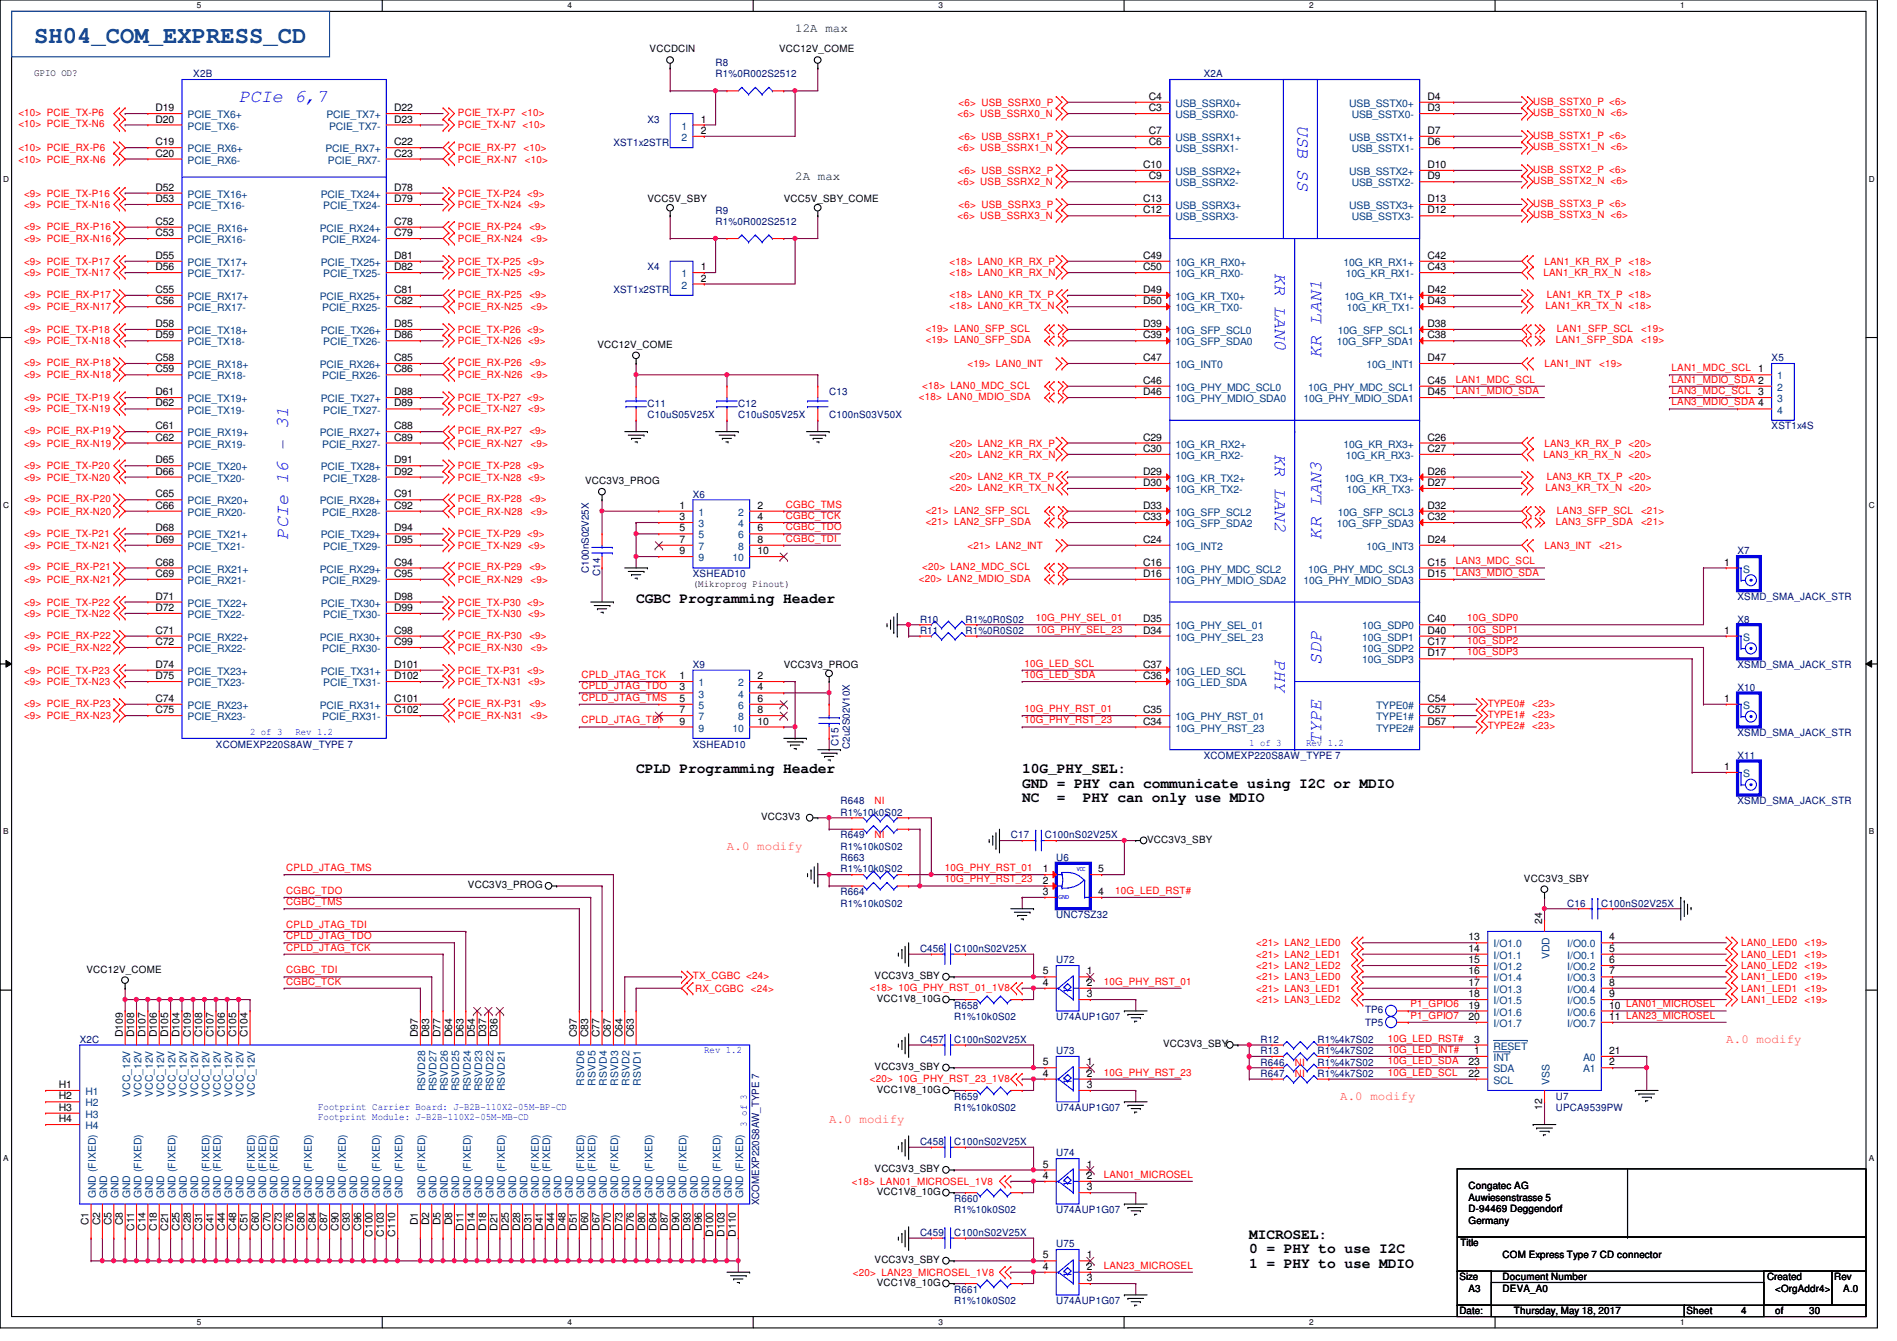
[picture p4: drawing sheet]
<svg xmlns="http://www.w3.org/2000/svg" width="297mm" height="210mm" viewBox="0 0 297 210" stroke-linecap="round" stroke-linejoin="round" font-family="sans-serif">
<defs><g id="words">
<text font-size="3.7" fill="#004080" x="5.4" y="6.7">SH04_COM_EXPRESS_CD</text>
<g font-size="2.8" fill="#00f">
<text x="37.4" y="15.9">PCIe 6,7</text>
<text x="203.2" y="19.6" transform="rotate(90 203.2 19.6)">USB SS</text>
<text x="199.6" y="42.7" transform="rotate(90 199.6 42.7)">KR LAN0</text>
<text x="206.9" y="56" transform="rotate(-90 206.9 56)">KR LAN1</text>
<text x="199.6" y="71.1" transform="rotate(90 199.6 71.1)">KR LAN2</text>
<text x="45.1" y="84.5" transform="rotate(-90 45.1 84.5)">PCIe 16 - 31</text>
<text x="206.9" y="84.5" transform="rotate(-90 206.9 84.5)">KR LAN3</text>
<text x="199.6" y="103.1" transform="rotate(90 199.6 103.1)">PHY</text>
<text x="206.9" y="104" transform="rotate(-90 206.9 104)">SDP</text>
<text x="206.9" y="116.5" transform="rotate(-90 206.9 116.5)">TYPE</text>
</g>
<g font-size="2.3">
<text x="99.6" y="94.3">CGBC Programming Header</text>
<text x="99.6" y="121">CPLD Programming Header</text>
<text x="160.1" y="121">10G_PHY_SEL:</text>
<text x="160.1" y="123.3">GND = PHY can communicate using I2C or MDIO</text>
<text x="160.1" y="125.6">NC</text>
<text x="165.5" y="125.6">=</text>
<text x="169.5" y="125.6">PHY can only use MDIO</text>
<text x="195.6" y="193.9">MICROSEL:</text>
<text x="195.6" y="196.2">0 = PHY to use I2C</text>
<text x="195.6" y="198.5">1 = PHY to use MDIO</text>
</g>
<g font-size="1.9" fill="#004000">
<text x="124.5" y="5.1">12A max</text>
<text x="124.5" y="28.2">2A max</text>
</g>
<g font-size="1.9" fill="#ff8000">
<text x="113.8" y="133.1">A.0 modify</text>
<text x="270.3" y="163.3">A.0 modify</text>
<text x="209.8" y="172.2">A.0 modify</text>
<text x="129.8" y="175.8">A.0 modify</text>
</g>
<g font-size="1.6">
<text x="5.4" y="11.9">GPIO OD?</text>
<text x="101.7" y="8.2">VCCDCIN</text>
<text x="122" y="8.2">VCC12V_COME</text>
<text x="24.3" y="17.4">D19</text>
<text x="61.7" y="17.4">D22</text>
<text x="179.9" y="17.4">C3</text>
<text x="179.9" y="15.6">C4</text>
<text x="223.5" y="15.6">D4</text>
<text x="223.5" y="17.4">D3</text>
<text x="24.3" y="19.2">D20</text>
<text x="24.3" y="22.7">C19</text>
<text x="61.7" y="19.2">D23</text>
<text x="61.7" y="22.7">C22</text>
<text x="109.7" y="19.2">1</text>
<text x="109.7" y="21">2</text>
<text x="179.9" y="22.7">C6</text>
<text x="179.9" y="21">C7</text>
<text x="223.5" y="22.7">D6</text>
<text x="223.5" y="21">D7</text>
<text x="24.3" y="29.8">D52</text>
<text x="24.3" y="24.5">C20</text>
<text x="61.7" y="29.8">D78</text>
<text x="61.7" y="24.5">C23</text>
<text x="179" y="26.3">C10</text>
<text x="179.9" y="28.1">C9</text>
<text x="223.5" y="28.1">D9</text>
<text x="223.5" y="26.3">D10</text>
<text x="24.3" y="35.2">C52</text>
<text x="24.3" y="31.6">D53</text>
<text x="61.7" y="35.2">C78</text>
<text x="61.7" y="31.6">D79</text>
<text x="101.4" y="31.7">VCC5V_SBY</text>
<text x="122.7" y="31.7">VCC5V_SBY_COME</text>
<text x="179" y="33.4">C12</text>
<text x="179" y="31.6">C13</text>
<text x="223.5" y="33.4">D12</text>
<text x="223.5" y="31.6">D13</text>
<text x="24.3" y="37">C53</text>
<text x="24.3" y="40.5">D55</text>
<text x="61.7" y="37">C79</text>
<text x="61.7" y="40.5">D81</text>
<text x="179" y="40.5">C49</text>
<text x="223.5" y="40.5">C42</text>
<text x="24.3" y="45.8">C55</text>
<text x="24.3" y="47.6">C56</text>
<text x="24.3" y="42.3">D56</text>
<text x="61.7" y="45.8">C81</text>
<text x="61.7" y="47.6">C82</text>
<text x="61.7" y="42.3">D82</text>
<text x="109.7" y="42.3">1</text>
<text x="109.7" y="44.1">2</text>
<text x="179" y="45.8">D49</text>
<text x="179" y="47.6">D50</text>
<text x="179" y="42.3">C50</text>
<text x="223.5" y="47.6">D43</text>
<text x="223.5" y="42.3">C43</text>
<text x="223.5" y="45.8">D42</text>
<text x="24.3" y="53">D59</text>
<text x="24.3" y="51.2">D58</text>
<text x="61.7" y="53">D86</text>
<text x="61.7" y="51.2">D85</text>
<text x="179" y="53">C39</text>
<text x="179" y="51.2">D39</text>
<text x="223.5" y="51.2">D38</text>
<text x="223.5" y="53">C38</text>
<text x="24.3" y="56.5">C58</text>
<text x="24.3" y="58.3">C59</text>
<text x="61.7" y="56.5">C85</text>
<text x="61.7" y="58.3">C86</text>
<text x="93.6" y="54.4">VCC12V_COME</text>
<text x="179" y="56.5">C47</text>
<text x="223.5" y="56.5">D47</text>
<text x="275.3" y="58.3">1</text>
<text x="24.3" y="63.6">D62</text>
<text x="24.3" y="61.8">D61</text>
<text x="61.7" y="63.6">D89</text>
<text x="61.7" y="61.8">D88</text>
<text x="179" y="60.1">C46</text>
<text x="179" y="61.8">D46</text>
<text x="223.5" y="61.8">D45</text>
<text x="223.5" y="60.1">C45</text>
<text x="275.3" y="61.8">3</text>
<text x="24.3" y="67.2">C61</text>
<text x="24.3" y="69">C62</text>
<text x="61.7" y="67.2">C88</text>
<text x="61.7" y="69">C89</text>
<text x="179" y="69">C29</text>
<text x="179" y="70.7">C30</text>
<text x="223.5" y="69">C26</text>
<text x="223.5" y="70.7">C27</text>
<text x="24.3" y="77.9">C65</text>
<text x="24.3" y="74.3">D66</text>
<text x="24.3" y="72.5">D65</text>
<text x="61.7" y="77.9">C91</text>
<text x="61.7" y="74.3">D92</text>
<text x="61.7" y="72.5">D91</text>
<text x="91.6" y="75.8">VCC3V3_PROG</text>
<text x="179" y="74.3">D29</text>
<text x="179" y="76.1">D30</text>
<text x="223.5" y="74.3">D26</text>
<text x="223.5" y="76.1">D27</text>
<text x="24.3" y="79.6">C66</text>
<text x="24.3" y="83.2">D68</text>
<text x="61.7" y="79.6">C92</text>
<text x="61.7" y="83.2">D94</text>
<text x="106.4" y="79.6">1</text>
<text x="106.4" y="81.4">3</text>
<text x="106.4" y="83.2">5</text>
<text x="118.6" y="79.6">2</text>
<text x="118.6" y="81.4">4</text>
<text x="118.6" y="83.2">6</text>
<text x="179" y="79.6">D33</text>
<text x="179" y="81.4">C33</text>
<text x="223.5" y="79.6">D32</text>
<text x="223.5" y="81.4">C32</text>
<text x="24.3" y="88.5">C68</text>
<text x="24.3" y="85">D69</text>
<text x="61.7" y="88.5">C94</text>
<text x="61.7" y="85">D95</text>
<text x="106.4" y="85">7</text>
<text x="106.4" y="86.7">9</text>
<text x="118.6" y="85">8</text>
<text x="118.6" y="86.7">10</text>
<text x="179" y="85">C24</text>
<text x="179" y="88.5">C16</text>
<text x="223.5" y="85">D24</text>
<text x="223.5" y="88.5">C15</text>
<text x="270" y="88.5">1</text>
<text x="24.3" y="90.3">C69</text>
<text x="24.3" y="95.6">D72</text>
<text x="24.3" y="93.9">D71</text>
<text x="61.7" y="90.3">C95</text>
<text x="61.7" y="95.6">D99</text>
<text x="61.7" y="93.9">D98</text>
<text x="108.5" y="91.9">(Mikroprog Pinout)</text>
<text x="179" y="90.3">D16</text>
<text x="223.5" y="90.3">D15</text>
<text x="24.3" y="99.2">C71</text>
<text x="24.3" y="101">C72</text>
<text x="61.7" y="99.2">C98</text>
<text x="61.7" y="101">C99</text>
<text x="179" y="97.4">D35</text>
<text x="179" y="99.2">D34</text>
<text x="223.5" y="99.2">D40</text>
<text x="223.5" y="97.4">C40</text>
<text x="223.5" y="101">C17</text>
<text x="270" y="99.2">1</text>
<text x="24.3" y="106.3">D75</text>
<text x="24.3" y="104.5">D74</text>
<text x="61.7" y="106.3">D102</text>
<text x="61.7" y="104.5">D101</text>
<text x="106.4" y="106.3">1</text>
<text x="118.6" y="106.3">2</text>
<text x="122.7" y="104.6">VCC3V3_PROG</text>
<text x="179" y="106.3">C36</text>
<text x="179" y="104.5">C37</text>
<text x="223.5" y="102.7">D17</text>
<text x="24.3" y="109.9">C74</text>
<text x="24.3" y="111.6">C75</text>
<text x="61.7" y="109.9">C101</text>
<text x="61.7" y="111.6">C102</text>
<text x="106.4" y="108.1">3</text>
<text x="106.4" y="109.9">5</text>
<text x="106.4" y="111.6">7</text>
<text x="106.4" y="113.4">9</text>
<text x="118.6" y="108.1">4</text>
<text x="118.6" y="109.9">6</text>
<text x="118.6" y="111.6">8</text>
<text x="118.6" y="113.4">10</text>
<text x="179" y="111.6">C35</text>
<text x="179" y="113.4">C34</text>
<text x="223.5" y="109.9">C54</text>
<text x="223.5" y="111.6">C57</text>
<text x="223.5" y="113.4">D57</text>
<text x="270" y="109.9">1</text>
<text x="270" y="120.5">1</text>
<text x="119.2" y="128.4">VCC3V3</text>
<text x="179.6" y="132">VCC3V3_SBY</text>
<text x="163.3" y="136.5">1</text>
<text x="172" y="136.5">5</text>
<text x="73.3" y="139.1">VCC3V3_PROG</text>
<text x="163.3" y="138.3">2</text>
<text x="163.3" y="140.1">3</text>
<text x="172" y="140.1">4</text>
<text x="238.6" y="138">VCC3V3_SBY</text>
<text x="230" y="149">14</text>
<text x="230" y="147.2">13</text>
<text x="241.5" y="144.6" transform="rotate(-90 241.5 144.6)">24</text>
<text x="252" y="147.2">4</text>
<text x="252" y="149">5</text>
<text x="13.5" y="152.2">VCC12V_COME</text>
<text x="136.9" y="153.3">VCC3V3_SBY</text>
<text x="163.3" y="154.3">4</text>
<text x="163.3" y="152.5">5</text>
<text x="170.2" y="152.5">1</text>
<text x="170.2" y="154.3">2</text>
<text x="230" y="154.3">17</text>
<text x="230" y="152.5">16</text>
<text x="230" y="150.7">15</text>
<text x="252" y="150.7">6</text>
<text x="252" y="152.5">7</text>
<text x="252" y="154.3">8</text>
<text x="137.3" y="156.8">VCC1V8_10G</text>
<text x="170.2" y="156.1">3</text>
<text x="230" y="159.6">20</text>
<text x="230" y="157.9">19</text>
<text x="230" y="156.1">18</text>
<text x="252" y="156.1">9</text>
<text x="252" y="157.9">10 LAN01_MICROSEL</text>
<text x="252" y="159.6">11 LAN23_MICROSEL</text>
<text x="19.2" y="162.3" transform="rotate(-90 19.2 162.3)">D109</text>
<text x="21" y="162.3" transform="rotate(-90 21 162.3)">D108</text>
<text x="22.8" y="162.3" transform="rotate(-90 22.8 162.3)">D107</text>
<text x="24.6" y="162.3" transform="rotate(-90 24.6 162.3)">D106</text>
<text x="26.3" y="162.3" transform="rotate(-90 26.3 162.3)">D105</text>
<text x="28.1" y="162.3" transform="rotate(-90 28.1 162.3)">D104</text>
<text x="29.9" y="162.3" transform="rotate(-90 29.9 162.3)">C109</text>
<text x="31.7" y="162.3" transform="rotate(-90 31.7 162.3)">C108</text>
<text x="33.4" y="162.3" transform="rotate(-90 33.4 162.3)">C107</text>
<text x="35.2" y="162.3" transform="rotate(-90 35.2 162.3)">C106</text>
<text x="37" y="162.3" transform="rotate(-90 37 162.3)">C105</text>
<text x="38.8" y="162.3" transform="rotate(-90 38.8 162.3)">C104</text>
<text x="65.4" y="162.3" transform="rotate(-90 65.4 162.3)">D97</text>
<text x="67.2" y="162.3" transform="rotate(-90 67.2 162.3)">D83</text>
<text x="69" y="162.3" transform="rotate(-90 69 162.3)">D77</text>
<text x="70.8" y="162.3" transform="rotate(-90 70.8 162.3)">D64</text>
<text x="72.6" y="162.3" transform="rotate(-90 72.6 162.3)">D63</text>
<text x="74.3" y="162.3" transform="rotate(-90 74.3 162.3)">D54</text>
<text x="76.1" y="162.3" transform="rotate(-90 76.1 162.3)">D37</text>
<text x="77.9" y="162.3" transform="rotate(-90 77.9 162.3)">D36</text>
<text x="90.3" y="162.3" transform="rotate(-90 90.3 162.3)">C97</text>
<text x="92.1" y="162.3" transform="rotate(-90 92.1 162.3)">C83</text>
<text x="93.9" y="162.3" transform="rotate(-90 93.9 162.3)">C77</text>
<text x="95.7" y="162.3" transform="rotate(-90 95.7 162.3)">C67</text>
<text x="97.4" y="162.3" transform="rotate(-90 97.4 162.3)">C64</text>
<text x="99.2" y="162.3" transform="rotate(-90 99.2 162.3)">C63</text>
<text x="136.9" y="167.5">VCC3V3_SBY</text>
<text x="163.3" y="166.8">5</text>
<text x="170.2" y="166.8">1</text>
<text x="182.1" y="164">VCC3V3_SBY</text>
<text x="230" y="166.8">23</text>
<text x="230.8" y="165">1</text>
<text x="230.8" y="163.2">3</text>
<text x="252" y="166.8">2</text>
<text x="252" y="165">21</text>
<text x="9.2" y="170.3">H1</text>
<text x="9.2" y="172.1">H2</text>
<text x="9.2" y="173.9">H3</text>
<text x="137.3" y="171.1">VCC1V8_10G</text>
<text x="163.3" y="168.5">4</text>
<text x="170.2" y="168.5">2</text>
<text x="170.2" y="170.3">3</text>
<text x="230" y="168.5">22</text>
<text x="241.5" y="173.7" transform="rotate(-90 241.5 173.7)">12</text>
<text x="9.2" y="175.6">H4</text>
<text x="136.9" y="183.5">VCC3V3_SBY</text>
<text x="163.3" y="184.5">4</text>
<text x="163.3" y="182.8">5</text>
<text x="170.2" y="182.8">1</text>
<text x="170.2" y="184.5">2</text>
<text x="13.9" y="191.8" transform="rotate(-90 13.9 191.8)">C1</text>
<text x="15.7" y="191.8" transform="rotate(-90 15.7 191.8)">C2</text>
<text x="17.4" y="191.8" transform="rotate(-90 17.4 191.8)">C5</text>
<text x="19.2" y="191.8" transform="rotate(-90 19.2 191.8)">C8</text>
<text x="65.4" y="191.8" transform="rotate(-90 65.4 191.8)">D1</text>
<text x="67.2" y="191.8" transform="rotate(-90 67.2 191.8)">D2</text>
<text x="69" y="191.8" transform="rotate(-90 69 191.8)">D5</text>
<text x="70.8" y="191.8" transform="rotate(-90 70.8 191.8)">D8</text>
<text x="137.3" y="187.1">VCC1V8_10G</text>
<text x="170.2" y="186.3">3</text>
<text x="230" y="186.2">Congatec AG</text>
<text x="230" y="188">Auwiesenstrasse 5</text>
<text x="230" y="189.7">D-94469 Deggendorf</text>
<text x="230" y="191.5">Germany</text>
<text x="21" y="192.7" transform="rotate(-90 21 192.7)">C11</text>
<text x="22.8" y="192.7" transform="rotate(-90 22.8 192.7)">C14</text>
<text x="24.6" y="192.7" transform="rotate(-90 24.6 192.7)">C18</text>
<text x="26.3" y="192.7" transform="rotate(-90 26.3 192.7)">C21</text>
<text x="28.1" y="192.7" transform="rotate(-90 28.1 192.7)">C25</text>
<text x="29.9" y="192.7" transform="rotate(-90 29.9 192.7)">C28</text>
<text x="31.7" y="192.7" transform="rotate(-90 31.7 192.7)">C31</text>
<text x="33.4" y="192.7" transform="rotate(-90 33.4 192.7)">C41</text>
<text x="35.2" y="192.7" transform="rotate(-90 35.2 192.7)">C44</text>
<text x="37" y="192.7" transform="rotate(-90 37 192.7)">C48</text>
<text x="38.8" y="192.7" transform="rotate(-90 38.8 192.7)">C51</text>
<text x="40.6" y="192.7" transform="rotate(-90 40.6 192.7)">C60</text>
<text x="42.3" y="192.7" transform="rotate(-90 42.3 192.7)">C70</text>
<text x="44.1" y="192.7" transform="rotate(-90 44.1 192.7)">C73</text>
<text x="45.9" y="192.7" transform="rotate(-90 45.9 192.7)">C76</text>
<text x="47.7" y="192.7" transform="rotate(-90 47.7 192.7)">C80</text>
<text x="49.4" y="192.7" transform="rotate(-90 49.4 192.7)">C84</text>
<text x="51.2" y="192.7" transform="rotate(-90 51.2 192.7)">C87</text>
<text x="53" y="192.7" transform="rotate(-90 53 192.7)">C90</text>
<text x="54.8" y="192.7" transform="rotate(-90 54.8 192.7)">C93</text>
<text x="56.6" y="192.7" transform="rotate(-90 56.6 192.7)">C96</text>
<text x="58.3" y="193.5" transform="rotate(-90 58.3 193.5)">C100</text>
<text x="60.1" y="193.5" transform="rotate(-90 60.1 193.5)">C103</text>
<text x="61.9" y="193.5" transform="rotate(-90 61.9 193.5)">C110</text>
<text x="72.6" y="192.7" transform="rotate(-90 72.6 192.7)">D11</text>
<text x="74.3" y="192.7" transform="rotate(-90 74.3 192.7)">D14</text>
<text x="76.1" y="192.7" transform="rotate(-90 76.1 192.7)">D18</text>
<text x="77.9" y="192.7" transform="rotate(-90 77.9 192.7)">D21</text>
<text x="79.7" y="192.7" transform="rotate(-90 79.7 192.7)">D25</text>
<text x="81.4" y="192.7" transform="rotate(-90 81.4 192.7)">D28</text>
<text x="83.2" y="192.7" transform="rotate(-90 83.2 192.7)">D31</text>
<text x="85" y="192.7" transform="rotate(-90 85 192.7)">D41</text>
<text x="86.8" y="192.7" transform="rotate(-90 86.8 192.7)">D44</text>
<text x="88.6" y="192.7" transform="rotate(-90 88.6 192.7)">D48</text>
<text x="90.3" y="192.7" transform="rotate(-90 90.3 192.7)">D51</text>
<text x="92.1" y="192.7" transform="rotate(-90 92.1 192.7)">D60</text>
<text x="93.9" y="192.7" transform="rotate(-90 93.9 192.7)">D67</text>
<text x="95.7" y="192.7" transform="rotate(-90 95.7 192.7)">D70</text>
<text x="97.4" y="192.7" transform="rotate(-90 97.4 192.7)">D73</text>
<text x="99.2" y="192.7" transform="rotate(-90 99.2 192.7)">D76</text>
<text x="101" y="192.7" transform="rotate(-90 101 192.7)">D80</text>
<text x="102.8" y="192.7" transform="rotate(-90 102.8 192.7)">D84</text>
<text x="104.6" y="192.7" transform="rotate(-90 104.6 192.7)">D87</text>
<text x="106.3" y="192.7" transform="rotate(-90 106.3 192.7)">D90</text>
<text x="108.1" y="192.7" transform="rotate(-90 108.1 192.7)">D93</text>
<text x="109.9" y="192.7" transform="rotate(-90 109.9 192.7)">D96</text>
<text x="111.7" y="193.5" transform="rotate(-90 111.7 193.5)">D100</text>
<text x="113.5" y="193.5" transform="rotate(-90 113.5 193.5)">D103</text>
<text x="115.2" y="193.5" transform="rotate(-90 115.2 193.5)">D110</text>
<text x="136.9" y="197.7">VCC3V3_SBY</text>
<text x="163.3" y="197">5</text>
<text x="170.2" y="197">1</text>
<text x="228.7" y="195.1">Title</text>
<text x="235.3" y="196.8">COM Express Type 7 CD connector</text>
<text x="137.3" y="201.3">VCC1V8_10G</text>
<text x="163.3" y="198.8">4</text>
<text x="170.2" y="198.8">2</text>
<text x="170.2" y="200.5">3</text>
<text x="228.5" y="200.4">Size</text>
<text x="230" y="202.2">A3</text>
<text x="235.3" y="200.4">Document Number</text>
<text x="235.3" y="202.2">DEVA_A0</text>
<text x="276.7" y="200.4">Created</text>
<text x="278" y="202.2">&lt;OrgAddr4&gt;</text>
<text x="287.2" y="200.4">Rev</text>
<text x="288.6" y="202.2">A.0</text>
<text x="228.5" y="205.7">Date:</text>
<text x="237.1" y="205.7">Thursday, May 18, 2017</text>
<text x="264.1" y="205.7">Sheet</text>
<text x="272.6" y="205.7">4</text>
<text x="278" y="205.7">of</text>
<text x="283.3" y="205.7">30</text>
</g>
<g font-size="1.6" fill="#000080">
<text x="112.1" y="10.3">R8</text>
<text x="30.3" y="12.1">X2B</text>
<text x="112.1" y="12.1">R1%0R002S2512</text>
<text x="188.5" y="12.1">X2A</text>
<text x="96.1" y="22.8">XST1x2STR</text>
<text x="101.4" y="19.2">X3</text>
<text x="112.1" y="33.4">R9</text>
<text x="112.1" y="35.2">R1%0R002S2512</text>
<text x="96.1" y="45.9">XST1x2STR</text>
<text x="101.4" y="42.3">X4</text>
<text x="277.4" y="56.6">X5</text>
<text x="101.4" y="63.7">C11</text>
<text x="101.4" y="65.4">C10uS05V25X</text>
<text x="115.6" y="63.7">C12</text>
<text x="115.6" y="65.4">C10uS05V25X</text>
<text x="129.8" y="61.9">C13</text>
<text x="129.8" y="65.4">C100nS03V50X</text>
<text x="277.4" y="67.2">XST1x4S</text>
<text x="108.5" y="77.9">X6</text>
<text x="92.2" y="89.6" transform="rotate(-90 92.2 89.6)">C100nS02V25X</text>
<text x="272.1" y="86.8">X7</text>
<text x="94" y="90.1" transform="rotate(-90 94 90.1)">C14</text>
<text x="108.5" y="90.3">XSHEAD10</text>
<text x="272.1" y="93.9">XSMD_SMA_JACK_STR</text>
<text x="144.1" y="99.2">R11</text>
<text x="144.1" y="97.5">R10</text>
<text x="151.2" y="99.2">R1%0R0S02</text>
<text x="151.2" y="97.5">R1%0R0S02</text>
<text x="272.1" y="97.5">X8</text>
<text x="108.5" y="104.6">X9</text>
<text x="272.1" y="104.6">XSMD_SMA_JACK_STR</text>
<text x="272.1" y="108.1">X10</text>
<text x="33.8" y="117">XCOMEXP220S8AW_TYPE 7</text>
<text x="108.5" y="117">XSHEAD10</text>
<text x="131.3" y="116.8" transform="rotate(-90 131.3 116.8)">C15</text>
<text x="133.1" y="117.2" transform="rotate(-90 133.1 117.2)">C2u2S02V10X</text>
<text x="188.5" y="118.8">XCOMEXP220S8AW_TYPE 7</text>
<text x="272.1" y="115.2">XSMD_SMA_JACK_STR</text>
<text x="272.1" y="118.8">X11</text>
<text x="131.6" y="125.9">R648</text>
<text x="272.1" y="125.9">XSMD_SMA_JACK_STR</text>
<text x="131.6" y="127.7">R1%10k0S02</text>
<text x="131.6" y="131.2">R649</text>
<text x="158.3" y="131.2">C17</text>
<text x="163.6" y="131.2">C100nS02V25X</text>
<text x="131.6" y="134.8">R663</text>
<text x="131.6" y="136.6">R1%10k0S02</text>
<text x="131.6" y="133">R1%10k0S02</text>
<text x="165.4" y="134.8">U6</text>
<text x="131.6" y="140.1">R664</text>
<text x="131.6" y="141.9">R1%10k0S02</text>
<text x="165.4" y="143.7">UNC7SZ32</text>
<text x="245.4" y="141.9">C16</text>
<text x="250.7" y="141.9">C100nS02V25X</text>
<text x="144.1" y="149">C456</text>
<text x="149.4" y="149">C100nS02V25X</text>
<text x="165.4" y="150.8">U72</text>
<text x="149.4" y="157.9">R658</text>
<text x="149.4" y="159.7">R1%10k0S02</text>
<text x="165.4" y="159.7">U74AUP1G07</text>
<text x="213.7" y="158.6">TP6</text>
<text x="213.7" y="160.6">TP5</text>
<text x="12.5" y="163.2">X2C</text>
<text x="144.1" y="163.2">C457</text>
<text x="149.4" y="163.2">C100nS02V25X</text>
<text x="165.4" y="165">U73</text>
<text x="197.4" y="163.2">R12</text>
<text x="197.4" y="165">R13</text>
<text x="197.4" y="166.8">R646</text>
<text x="206.3" y="163.2">R1%4k7S02</text>
<text x="206.3" y="165">R1%4k7S02</text>
<text x="206.3" y="166.8">R1%4k7S02</text>
<text x="149.4" y="172.1">R659</text>
<text x="149.4" y="173.9">R1%10k0S02</text>
<text x="165.4" y="173.9">U74AUP1G07</text>
<text x="197.4" y="168.6">R647</text>
<text x="206.3" y="168.6">R1%4k7S02</text>
<text x="243.6" y="172.1">U7</text>
<text x="243.6" y="173.9">UPCA9539PW</text>
<text x="144.1" y="179.2">C458</text>
<text x="149.4" y="179.2">C100nS02V25X</text>
<text x="165.4" y="181">U74</text>
<text x="118.9" y="188.6" transform="rotate(-90 118.9 188.6)">XCOMEXP220S8AW_TYPE 7</text>
<text x="149.4" y="188.1">R660</text>
<text x="149.4" y="189.9">R1%10k0S02</text>
<text x="165.4" y="189.9">U74AUP1G07</text>
<text x="144.1" y="193.5">C459</text>
<text x="149.4" y="193.5">C100nS02V25X</text>
<text x="165.4" y="195.2">U75</text>
<text x="149.4" y="202.4">R661</text>
<text x="149.4" y="204.1">R1%10k0S02</text>
<text x="165.4" y="204.1">U74AUP1G07</text>
</g>
<g font-size="1.6" fill="#f00">
<text x="150.1" y="16.6">&lt;6&gt; USB_SSRX0_P</text>
<text x="240.1" y="16.4">USB_SSTX0_P &lt;6&gt;</text>
<text x="2.9" y="18.2">&lt;10&gt; PCIE_TX-P6</text>
<text x="2.9" y="19.9">&lt;10&gt; PCIE_TX-N6</text>
<text x="2.9" y="23.7">&lt;10&gt; PCIE_RX-P6</text>
<text x="71.7" y="20.1">PCIE_TX-N7 &lt;10&gt;</text>
<text x="71.7" y="18.2">PCIE_TX-P7 &lt;10&gt;</text>
<text x="71.7" y="23.7">PCIE_RX-P7</text>
<text x="82" y="23.7">&lt;10&gt;</text>
<text x="149.9" y="18.3">&lt;6&gt; USB_SSRX0_N</text>
<text x="149.9" y="23.7">&lt;6&gt; USB_SSRX1_N</text>
<text x="150.1" y="21.9">&lt;6&gt; USB_SSRX1_P</text>
<text x="240.1" y="18.2">USB_SSTX0_N &lt;6&gt;</text>
<text x="240.1" y="21.7">USB_SSTX1_P &lt;6&gt;</text>
<text x="240.1" y="23.5">USB_SSTX1_N &lt;6&gt;</text>
<text x="2.9" y="25.4">&lt;10&gt; PCIE_RX-N6</text>
<text x="71.7" y="25.4">PCIE_RX-N7</text>
<text x="82.2" y="25.4">&lt;10&gt;</text>
<text x="149.9" y="29">&lt;6&gt; USB_SSRX2_N</text>
<text x="150.1" y="27.2">&lt;6&gt; USB_SSRX2_P</text>
<text x="240.1" y="27.1">USB_SSTX2_P &lt;6&gt;</text>
<text x="240.1" y="28.8">USB_SSTX2_N &lt;6&gt;</text>
<text x="3.8" y="35.9">&lt;9&gt; PCIE_RX-P16</text>
<text x="3.8" y="30.8">&lt;9&gt; PCIE_TX-P16</text>
<text x="3.8" y="32.6">&lt;9&gt; PCIE_TX-N16</text>
<text x="71.7" y="35.9">PCIE_RX-P24</text>
<text x="71.7" y="30.8">PCIE_TX-P24 &lt;9&gt;</text>
<text x="71.7" y="32.6">PCIE_TX-N24 &lt;9&gt;</text>
<text x="82.9" y="35.9">&lt;9&gt;</text>
<text x="149.9" y="34.3">&lt;6&gt; USB_SSRX3_N</text>
<text x="150.1" y="32.6">&lt;6&gt; USB_SSRX3_P</text>
<text x="240.1" y="32.4">USB_SSTX3_P &lt;6&gt;</text>
<text x="240.1" y="34.2">USB_SSTX3_N &lt;6&gt;</text>
<text x="3.8" y="37.9">&lt;9&gt; PCIE_RX-N16</text>
<text x="3.8" y="41.4">&lt;9&gt; PCIE_TX-P17</text>
<text x="71.7" y="37.9">PCIE_RX-N24</text>
<text x="71.7" y="41.4">PCIE_TX-P25 &lt;9&gt;</text>
<text x="83.1" y="37.9">&lt;9&gt;</text>
<text x="148.7" y="41.4">&lt;18&gt; LAN0_KR_RX_P</text>
<text x="241.8" y="41.4">LAN1_KR_RX_P &lt;18&gt;</text>
<text x="3.8" y="46.6">&lt;9&gt; PCIE_RX-P17</text>
<text x="3.8" y="43.2">&lt;9&gt; PCIE_TX-N17</text>
<text x="71.7" y="46.6">PCIE_RX-P25</text>
<text x="71.7" y="43.2">PCIE_TX-N25 &lt;9&gt;</text>
<text x="82.9" y="46.6">&lt;9&gt;</text>
<text x="148.7" y="46.6">&lt;18&gt; LAN0_KR_TX_P</text>
<text x="148.7" y="43.2">&lt;18&gt; LAN0_KR_RX_N</text>
<text x="241.7" y="43.2">LAN1_KR_RX_N</text>
<text x="242.2" y="46.6">LAN1_KR_TX_P &lt;18&gt;</text>
<text x="255" y="43.2">&lt;18&gt;</text>
<text x="3.8" y="48.6">&lt;9&gt; PCIE_RX-N17</text>
<text x="3.8" y="52.1">&lt;9&gt; PCIE_TX-P18</text>
<text x="3.8" y="53.9">&lt;9&gt; PCIE_TX-N18</text>
<text x="71.7" y="48.6">PCIE_RX-N25</text>
<text x="71.7" y="52.1">PCIE_TX-P26 &lt;9&gt;</text>
<text x="71.7" y="53.9">PCIE_TX-N26 &lt;9&gt;</text>
<text x="83.1" y="48.6">&lt;9&gt;</text>
<text x="144.9" y="53.7">&lt;19&gt; LAN0_SFP_SDA</text>
<text x="144.9" y="51.9">&lt;19&gt; LAN0_SFP_SCL</text>
<text x="148.7" y="48.4">&lt;18&gt; LAN0_KR_TX_N</text>
<text x="242" y="48.4">LAN1_KR_TX_N &lt;18&gt;</text>
<text x="243.6" y="53.7">LAN1_SFP_SDA</text>
<text x="243.8" y="51.9">LAN1_SFP_SCL</text>
<text x="257" y="53.7">&lt;19&gt;</text>
<text x="257" y="51.9">&lt;19&gt;</text>
<text x="3.8" y="59.2">&lt;9&gt; PCIE_RX-N18</text>
<text x="3.8" y="57.3">&lt;9&gt; PCIE_RX-P18</text>
<text x="71.7" y="59.2">PCIE_RX-N26</text>
<text x="71.7" y="57.3">PCIE_RX-P26</text>
<text x="82.9" y="57.3">&lt;9&gt;</text>
<text x="83.1" y="59.2">&lt;9&gt;</text>
<text x="151.5" y="57.4">&lt;19&gt; LAN0_INT</text>
<text x="228" y="59.9">LAN1_MDC_SCL</text>
<text x="241.8" y="57.4">LAN1_INT</text>
<text x="250.4" y="57.4">&lt;19&gt;</text>
<text x="261.7" y="58.1">LAN1_MDC_SCL</text>
<text x="261.7" y="59.9">LAN1_MDIO_SDA 2</text>
<text x="3.8" y="64.6">&lt;9&gt; PCIE_TX-N19</text>
<text x="3.8" y="62.8">&lt;9&gt; PCIE_TX-P19</text>
<text x="71.7" y="64.6">PCIE_TX-N27 &lt;9&gt;</text>
<text x="71.7" y="62.8">PCIE_TX-P27 &lt;9&gt;</text>
<text x="143.9" y="62.6">&lt;18&gt; LAN0_MDIO_SDA</text>
<text x="144.4" y="60.8">&lt;18&gt; LAN0_MDC_SCL</text>
<text x="228" y="61.7">LAN1_MDIO_SDA</text>
<text x="261.7" y="61.7">LAN3_MDC_SCL</text>
<text x="261.7" y="63.5">LAN3_MDIO_SDA 4</text>
<text x="3.8" y="67.9">&lt;9&gt; PCIE_RX-P19</text>
<text x="3.8" y="69.9">&lt;9&gt; PCIE_RX-N19</text>
<text x="71.7" y="67.9">PCIE_RX-P27</text>
<text x="71.7" y="69.9">PCIE_RX-N27</text>
<text x="82.9" y="67.9">&lt;9&gt;</text>
<text x="83.1" y="69.9">&lt;9&gt;</text>
<text x="148.7" y="71.7">&lt;20&gt; LAN2_KR_RX_N</text>
<text x="148.7" y="69.9">&lt;20&gt; LAN2_KR_RX_P</text>
<text x="241.7" y="71.7">LAN3_KR_RX_N</text>
<text x="241.8" y="69.9">LAN3_KR_RX_P &lt;20&gt;</text>
<text x="255" y="71.7">&lt;20&gt;</text>
<text x="3.8" y="73.4">&lt;9&gt; PCIE_TX-P20</text>
<text x="3.8" y="75.2">&lt;9&gt; PCIE_TX-N20</text>
<text x="71.7" y="73.4">PCIE_TX-P28 &lt;9&gt;</text>
<text x="71.7" y="75.2">PCIE_TX-N28 &lt;9&gt;</text>
<text x="148.7" y="75.1">&lt;20&gt; LAN2_KR_TX_P</text>
<text x="148.7" y="76.8">&lt;20&gt; LAN2_KR_TX_N</text>
<text x="242" y="76.8">LAN3_KR_TX_N &lt;20&gt;</text>
<text x="242.2" y="75.1">LAN3_KR_TX_P &lt;20&gt;</text>
<text x="3.8" y="80.6">&lt;9&gt; PCIE_RX-N20</text>
<text x="3.8" y="78.6">&lt;9&gt; PCIE_RX-P20</text>
<text x="71.7" y="80.6">PCIE_RX-N28</text>
<text x="71.7" y="78.6">PCIE_RX-P28</text>
<text x="82.9" y="78.6">&lt;9&gt;</text>
<text x="83.1" y="80.6">&lt;9&gt;</text>
<text x="123.1" y="83">CGBC_TDO</text>
<text x="123.1" y="81.2">CGBC_TCK</text>
<text x="123.1" y="79.5">CGBC_TMS</text>
<text x="144.9" y="82.2">&lt;21&gt; LAN2_SFP_SDA</text>
<text x="144.9" y="80.4">&lt;21&gt; LAN2_SFP_SCL</text>
<text x="243.6" y="82.2">LAN3_SFP_SDA</text>
<text x="243.8" y="80.4">LAN3_SFP_SCL</text>
<text x="257" y="82.2">&lt;21&gt;</text>
<text x="257" y="80.4">&lt;21&gt;</text>
<text x="3.8" y="89.3">&lt;9&gt; PCIE_RX-P21</text>
<text x="3.8" y="85.9">&lt;9&gt; PCIE_TX-N21</text>
<text x="3.8" y="84.1">&lt;9&gt; PCIE_TX-P21</text>
<text x="71.7" y="89.3">PCIE_RX-P29</text>
<text x="71.7" y="85.9">PCIE_TX-N29 &lt;9&gt;</text>
<text x="71.7" y="84.1">PCIE_TX-P29 &lt;9&gt;</text>
<text x="82.9" y="89.3">&lt;9&gt;</text>
<text x="123.1" y="84.8">CGBC_TDI</text>
<text x="144.4" y="89.3">&lt;20&gt; LAN2_MDC_SCL</text>
<text x="151.5" y="85.9">&lt;21&gt; LAN2_INT</text>
<text x="228" y="88.3">LAN3_MDC_SCL</text>
<text x="241.8" y="85.9">LAN3_INT</text>
<text x="250.4" y="85.9">&lt;21&gt;</text>
<text x="3.8" y="91.2">&lt;9&gt; PCIE_RX-N21</text>
<text x="3.8" y="94.8">&lt;9&gt; PCIE_TX-P22</text>
<text x="71.7" y="91.2">PCIE_RX-N29</text>
<text x="71.7" y="94.8">PCIE_TX-P30 &lt;9&gt;</text>
<text x="83.1" y="91.2">&lt;9&gt;</text>
<text x="143.9" y="91.1">&lt;20&gt; LAN2_MDIO_SDA</text>
<text x="228" y="90.1">LAN3_MDIO_SDA</text>
<text x="3.8" y="101.9">&lt;9&gt; PCIE_RX-N22</text>
<text x="3.8" y="99.9">&lt;9&gt; PCIE_RX-P22</text>
<text x="3.8" y="96.6">&lt;9&gt; PCIE_TX-N22</text>
<text x="71.7" y="96.6">PCIE_TX-N30 &lt;9&gt;</text>
<text x="71.7" y="101.9">PCIE_RX-N30</text>
<text x="71.7" y="99.9">PCIE_RX-P30</text>
<text x="82.9" y="99.9">&lt;9&gt;</text>
<text x="83.1" y="101.9">&lt;9&gt;</text>
<text x="162.2" y="97.2">10G_PHY_SEL_01</text>
<text x="162.2" y="99">10G_PHY_SEL_23</text>
<text x="229.7" y="97.2">10G_SDP0</text>
<text x="229.7" y="99">10G_SDP1</text>
<text x="229.7" y="100.8">10G_SDP2</text>
<text x="3.8" y="107.2">&lt;9&gt; PCIE_TX-N23</text>
<text x="3.8" y="105.5">&lt;9&gt; PCIE_TX-P23</text>
<text x="71.7" y="107.2">PCIE_TX-N31 &lt;9&gt;</text>
<text x="71.7" y="105.5">PCIE_TX-P31 &lt;9&gt;</text>
<text x="91.1" y="107.9">CPLD_JTAG_TDO</text>
<text x="91.1" y="106.1">CPLD_JTAG_TCK</text>
<text x="160.4" y="104.4">10G_LED_SCL</text>
<text x="160.4" y="106.1">10G_LED_SDA</text>
<text x="229.7" y="102.6">10G_SDP3</text>
<text x="3.8" y="110.6">&lt;9&gt; PCIE_RX-P23</text>
<text x="3.8" y="112.6">&lt;9&gt; PCIE_RX-N23</text>
<text x="71.7" y="110.6">PCIE_RX-P31</text>
<text x="71.7" y="112.6">PCIE_RX-N31</text>
<text x="82.9" y="110.6">&lt;9&gt;</text>
<text x="83.1" y="112.6">&lt;9&gt;</text>
<text x="91.1" y="109.7">CPLD_JTAG_TMS</text>
<text x="91.1" y="113.2">CPLD_JTAG_TDI</text>
<text x="160.4" y="111.5">10G_PHY_RST_01</text>
<text x="160.4" y="113.2">10G_PHY_RST_23</text>
<text x="233" y="110.6">TYPE0#</text>
<text x="233" y="112.4">TYPE1#</text>
<text x="239.9" y="110.6">&lt;23&gt;</text>
<text x="239.9" y="112.4">&lt;23&gt;</text>
<text x="233" y="114.2">TYPE2#</text>
<text x="239.9" y="114.2">&lt;23&gt;</text>
<text x="136.9" y="125.9">NI</text>
<text x="136.9" y="131.2">NI</text>
<text x="44.8" y="136.4">CPLD_JTAG_TMS</text>
<text x="148" y="136.4">10G_PHY_RST_01</text>
<text x="44.8" y="139.9">CGBC_TDO</text>
<text x="44.8" y="141.7">CGBC_TMS</text>
<text x="148" y="138.1">10G_PHY_RST_23</text>
<text x="174.6" y="139.9">10G_LED_RST#</text>
<text x="44.8" y="145.2">CPLD_JTAG_TDI</text>
<text x="44.8" y="147">CPLD_JTAG_TDO</text>
<text x="44.8" y="148.8">CPLD_JTAG_TCK</text>
<text x="196.7" y="148.1">&lt;21&gt; LAN2_LED0</text>
<text x="196.7" y="149.9">&lt;21&gt; LAN2_LED1</text>
<text x="272.6" y="148.1">LAN0_LED0</text>
<text x="272.6" y="149.9">LAN0_LED1</text>
<text x="282.6" y="148.1">&lt;19&gt;</text>
<text x="282.6" y="149.9">&lt;19&gt;</text>
<text x="44.8" y="152.4">CGBC_TDI</text>
<text x="44.8" y="154.1">CGBC_TCK</text>
<text x="108.5" y="153.3">TX_CGBC &lt;24&gt;</text>
<text x="108.8" y="155.2">RX_CGBC &lt;24&gt;</text>
<text x="136.2" y="155.1">&lt;18&gt; 10G_PHY_RST_01_1V8</text>
<text x="172.8" y="154.1">10G_PHY_RST_01</text>
<text x="196.7" y="151.7">&lt;21&gt; LAN2_LED2</text>
<text x="196.7" y="153.5">&lt;21&gt; LAN3_LED0</text>
<text x="196.7" y="155.2">&lt;21&gt; LAN3_LED1</text>
<text x="272.6" y="151.7">LAN0_LED2</text>
<text x="272.6" y="153.5">LAN1_LED0</text>
<text x="272.6" y="155.2">LAN1_LED1</text>
<text x="282.6" y="151.7">&lt;19&gt;</text>
<text x="282.6" y="153.5">&lt;19&gt;</text>
<text x="282.6" y="155.2">&lt;19&gt;</text>
<text x="196.7" y="157">&lt;21&gt; LAN3_LED2</text>
<text x="220.8" y="159.5">P1_GPIO7</text>
<text x="220.8" y="157.7">P1_GPIO6</text>
<text x="272.6" y="157">LAN1_LED2</text>
<text x="282.6" y="157">&lt;19&gt;</text>
<text x="202.7" y="166.8">NI</text>
<text x="217.3" y="163">10G_LED_RST#</text>
<text x="217.3" y="164.8">10G_LED_INT#</text>
<text x="217.3" y="166.6">10G_LED_SDA</text>
<text x="136.2" y="169.3">&lt;20&gt; 10G_PHY_RST_23_1V8</text>
<text x="172.8" y="168.4">10G_PHY_RST_23</text>
<text x="202.7" y="168.6">NI</text>
<text x="217.3" y="168.4">10G_LED_SCL</text>
<text x="133.4" y="185.5">&lt;18&gt; LAN01_MICROSEL_1V8</text>
<text x="172.8" y="184.4">LAN01_MICROSEL</text>
<text x="133.6" y="199.7">&lt;20&gt; LAN23_MICROSEL_1V8</text>
<text x="172.8" y="198.6">LAN23_MICROSEL</text>
</g>
<g font-size="1.6" fill="#004080">
<text x="184.1" y="16.7">USB_SSRX0+</text>
<text x="211.3" y="16.7">USB_SSTX0+</text>
<text x="29.4" y="18.5">PCIE_TX6+</text>
<text x="29.4" y="20.3">PCIE_TX6-</text>
<text x="29.4" y="23.8">PCIE_RX6+</text>
<text x="51" y="23.8">PCIE_RX7+</text>
<text x="51.1" y="18.5">PCIE_TX7+</text>
<text x="51.5" y="20.3">PCIE_TX7-</text>
<text x="106.7" y="20.3">1</text>
<text x="106.7" y="22.1">2</text>
<text x="184.1" y="18.5">USB_SSRX0-</text>
<text x="184.1" y="23.8">USB_SSRX1-</text>
<text x="184.1" y="22.1">USB_SSRX1+</text>
<text x="211.3" y="22.1">USB_SSTX1+</text>
<text x="211.7" y="18.5">USB_SSTX0-</text>
<text x="211.7" y="23.8">USB_SSTX1-</text>
<text x="29.4" y="25.6">PCIE_RX6-</text>
<text x="51.3" y="25.6">PCIE_RX7-</text>
<text x="184.1" y="29.2">USB_SSRX2-</text>
<text x="184.1" y="27.4">USB_SSRX2+</text>
<text x="211.3" y="27.4">USB_SSTX2+</text>
<text x="211.7" y="29.2">USB_SSTX2-</text>
<text x="29.4" y="32.7">PCIE_TX16-</text>
<text x="29.4" y="30.9">PCIE_TX16+</text>
<text x="50.2" y="30.9">PCIE_TX24+</text>
<text x="50.6" y="32.7">PCIE_TX24-</text>
<text x="184.1" y="34.5">USB_SSRX3-</text>
<text x="184.1" y="32.7">USB_SSRX3+</text>
<text x="211.3" y="32.7">USB_SSTX3+</text>
<text x="211.7" y="34.5">USB_SSTX3-</text>
<text x="29.4" y="36.3">PCIE_RX16+</text>
<text x="29.4" y="38.1">PCIE_RX16-</text>
<text x="29.4" y="41.6">PCIE_TX17+</text>
<text x="50.1" y="36.3">PCIE_RX24+</text>
<text x="50.2" y="41.6">PCIE_TX25+</text>
<text x="50.5" y="38.1">PCIE_RX24-</text>
<text x="184.1" y="41.6">10G_KR_RX0+</text>
<text x="210.4" y="41.6">10G_KR_RX1+</text>
<text x="29.4" y="46.9">PCIE_RX17+</text>
<text x="29.4" y="43.4">PCIE_TX17-</text>
<text x="50.1" y="46.9">PCIE_RX25+</text>
<text x="50.6" y="43.4">PCIE_TX25-</text>
<text x="106.7" y="43.4">1</text>
<text x="106.7" y="45.2">2</text>
<text x="184.1" y="46.9">10G_KR_TX0+</text>
<text x="184.1" y="43.4">10G_KR_RX0-</text>
<text x="210.5" y="46.9">10G_KR_TX1+</text>
<text x="210.7" y="43.4">10G_KR_RX1-</text>
<text x="29.4" y="48.7">PCIE_RX17-</text>
<text x="29.4" y="52.3">PCIE_TX18+</text>
<text x="50.2" y="52.3">PCIE_TX26+</text>
<text x="50.5" y="48.7">PCIE_RX25-</text>
<text x="184.1" y="48.7">10G_KR_TX0-</text>
<text x="184.1" y="52.3">10G_SFP_SCL0</text>
<text x="209.5" y="52.3">10G_SFP_SCL1</text>
<text x="210.9" y="48.7">10G_KR_TX1-</text>
<text x="29.4" y="57.6">PCIE_RX18+</text>
<text x="29.4" y="59.4">PCIE_RX18-</text>
<text x="29.4" y="54.1">PCIE_TX18-</text>
<text x="50.1" y="57.6">PCIE_RX26+</text>
<text x="50.5" y="59.4">PCIE_RX26-</text>
<text x="50.6" y="54.1">PCIE_TX26-</text>
<text x="184.1" y="57.6">10G_INT0</text>
<text x="184.1" y="54.1">10G_SFP_SDA0</text>
<text x="209.3" y="54.1">10G_SFP_SDA1</text>
<text x="214" y="57.6">10G_INT1</text>
<text x="278.3" y="59.4">1</text>
<text x="29.4" y="64.7">PCIE_TX19-</text>
<text x="29.4" y="62.9">PCIE_TX19+</text>
<text x="50.2" y="62.9">PCIE_TX27+</text>
<text x="50.6" y="64.7">PCIE_TX27-</text>
<text x="184.1" y="61.2">10G_PHY_MDC_SCL0</text>
<text x="184.1" y="62.9">10G_PHY_MDIO_SDA0</text>
<text x="204.1" y="62.9">10G_PHY_MDIO_SDA1</text>
<text x="204.8" y="61.2">10G_PHY_MDC_SCL1</text>
<text x="278.3" y="61.2">2</text>
<text x="278.3" y="62.9">3</text>
<text x="278.3" y="64.7">4</text>
<text x="29.4" y="68.3">PCIE_RX19+</text>
<text x="29.4" y="70.1">PCIE_RX19-</text>
<text x="50.1" y="68.3">PCIE_RX27+</text>
<text x="50.5" y="70.1">PCIE_RX27-</text>
<text x="184.1" y="70.1">10G_KR_RX2+</text>
<text x="184.1" y="71.8">10G_KR_RX2-</text>
<text x="210.4" y="70.1">10G_KR_RX3+</text>
<text x="210.7" y="71.8">10G_KR_RX3-</text>
<text x="29.4" y="75.4">PCIE_TX20-</text>
<text x="29.4" y="73.6">PCIE_TX20+</text>
<text x="50.2" y="73.6">PCIE_TX28+</text>
<text x="50.6" y="75.4">PCIE_TX28-</text>
<text x="184.1" y="75.4">10G_KR_TX2+</text>
<text x="184.1" y="77.2">10G_KR_TX2-</text>
<text x="210.5" y="75.4">10G_KR_TX3+</text>
<text x="210.9" y="77.2">10G_KR_TX3-</text>
<text x="29.4" y="79">PCIE_RX20+</text>
<text x="29.4" y="80.7">PCIE_RX20-</text>
<text x="50.1" y="79">PCIE_RX28+</text>
<text x="50.5" y="80.7">PCIE_RX28-</text>
<text x="109.4" y="80.7">1</text>
<text x="109.4" y="82.5">3</text>
<text x="115.6" y="80.7">2</text>
<text x="115.6" y="82.5">4</text>
<text x="184.1" y="80.7">10G_SFP_SCL2</text>
<text x="184.1" y="82.5">10G_SFP_SDA2</text>
<text x="209.3" y="82.5">10G_SFP_SDA3</text>
<text x="209.5" y="80.7">10G_SFP_SCL3</text>
<text x="29.4" y="89.6">PCIE_RX21+</text>
<text x="29.4" y="86.1">PCIE_TX21-</text>
<text x="29.4" y="84.3">PCIE_TX21+</text>
<text x="50.1" y="89.6">PCIE_RX29+</text>
<text x="50.2" y="84.3">PCIE_TX29+</text>
<text x="50.6" y="86.1">PCIE_TX29-</text>
<text x="109.4" y="84.3">5</text>
<text x="109.4" y="86.1">7</text>
<text x="109.4" y="87.8">9</text>
<text x="114.7" y="87.8">10</text>
<text x="115.6" y="84.3">6</text>
<text x="115.6" y="86.1">8</text>
<text x="184.1" y="86.1">10G_INT2</text>
<text x="184.1" y="89.6">10G_PHY_MDC_SCL2</text>
<text x="204.8" y="89.6">10G_PHY_MDC_SCL3</text>
<text x="214" y="86.1">10G_INT3</text>
<text x="273" y="89.6">S</text>
<text x="29.4" y="91.4">PCIE_RX21-</text>
<text x="29.4" y="95">PCIE_TX22+</text>
<text x="50.2" y="95">PCIE_TX30+</text>
<text x="50.5" y="91.4">PCIE_RX29-</text>
<text x="184.1" y="91.4">10G_PHY_MDIO_SDA2</text>
<text x="204.1" y="91.4">10G_PHY_MDIO_SDA3</text>
<text x="29.4" y="100.3">PCIE_RX22+</text>
<text x="29.4" y="96.7">PCIE_TX22-</text>
<text x="50.1" y="100.3">PCIE_RX30+</text>
<text x="50.6" y="96.7">PCIE_TX30-</text>
<text x="184.1" y="98.5">10G_PHY_SEL_01</text>
<text x="184.1" y="100.3">10G_PHY_SEL_23</text>
<text x="213.3" y="100.3">10G_SDP1</text>
<text x="213.3" y="98.5">10G_SDP0</text>
<text x="273" y="100.3">S</text>
<text x="29.4" y="102.1">PCIE_RX22-</text>
<text x="29.4" y="107.4">PCIE_TX23-</text>
<text x="29.4" y="105.6">PCIE_TX23+</text>
<text x="50.2" y="105.6">PCIE_TX31+</text>
<text x="50.5" y="102.1">PCIE_RX30-</text>
<text x="50.6" y="107.4">PCIE_TX31-</text>
<text x="109.4" y="107.4">1</text>
<text x="115.6" y="107.4">2</text>
<text x="184.1" y="107.4">10G_LED_SDA</text>
<text x="184.1" y="105.6">10G_LED_SCL</text>
<text x="213.3" y="102.1">10G_SDP2</text>
<text x="213.3" y="103.8">10G_SDP3</text>
<text x="29.4" y="111">PCIE_RX23+</text>
<text x="29.4" y="112.7">PCIE_RX23-</text>
<text x="50.1" y="111">PCIE_RX31+</text>
<text x="50.5" y="112.7">PCIE_RX31-</text>
<text x="109.4" y="109.2">3</text>
<text x="109.4" y="111">5</text>
<text x="109.4" y="112.7">7</text>
<text x="115.6" y="109.2">4</text>
<text x="115.6" y="111">6</text>
<text x="115.6" y="112.7">8</text>
<text x="184.1" y="112.7">10G_PHY_RST_01</text>
<text x="215.5" y="111">TYPE0#</text>
<text x="215.5" y="112.7">TYPE1#</text>
<text x="273" y="111">S</text>
<text x="109.4" y="114.5">9</text>
<text x="114.7" y="114.5">10</text>
<text x="184.1" y="114.5">10G_PHY_RST_23</text>
<text x="215.5" y="114.5">TYPE2#</text>
<text x="273" y="121.6">S</text>
<text x="233.8" y="148.3">I/O1.0</text>
<text x="245.4" y="148.3">I/O0.0</text>
<text x="233.8" y="155.4">I/O1.3</text>
<text x="233.8" y="153.6">I/O1.4</text>
<text x="233.8" y="151.8">I/O1.2</text>
<text x="233.8" y="150.1">I/O1.1</text>
<text x="242.6" y="150.2" transform="rotate(-90 242.6 150.2)">VDD</text>
<text x="245.4" y="150.1">I/O0.1</text>
<text x="245.4" y="151.8">I/O0.2</text>
<text x="245.4" y="153.6">I/O0.3</text>
<text x="245.4" y="155.4">I/O0.4</text>
<text x="233.8" y="160.7">I/O1.7</text>
<text x="233.8" y="159">I/O1.6</text>
<text x="233.8" y="157.2">I/O1.5</text>
<text x="245.4" y="157.2">I/O0.5</text>
<text x="245.4" y="159">I/O0.6</text>
<text x="245.4" y="160.7">I/O0.7</text>
<text x="233.8" y="166.1">INT</text>
<text x="233.8" y="164.3">RESET</text>
<text x="233.8" y="167.9">SDA</text>
<text x="247.9" y="167.9">A1</text>
<text x="247.9" y="166.1">A0</text>
<text x="13.4" y="171.4">H1</text>
<text x="13.4" y="173.2">H2</text>
<text x="20.4" y="171.7" transform="rotate(-90 20.4 171.7)">VCC_12V</text>
<text x="22.1" y="171.7" transform="rotate(-90 22.1 171.7)">VCC_12V</text>
<text x="23.9" y="171.7" transform="rotate(-90 23.9 171.7)">VCC_12V</text>
<text x="25.7" y="171.7" transform="rotate(-90 25.7 171.7)">VCC_12V</text>
<text x="27.5" y="171.7" transform="rotate(-90 27.5 171.7)">VCC_12V</text>
<text x="29.2" y="171.7" transform="rotate(-90 29.2 171.7)">VCC_12V</text>
<text x="31" y="171.7" transform="rotate(-90 31 171.7)">VCC_12V</text>
<text x="32.8" y="171.7" transform="rotate(-90 32.8 171.7)">VCC_12V</text>
<text x="34.6" y="171.7" transform="rotate(-90 34.6 171.7)">VCC_12V</text>
<text x="36.4" y="171.7" transform="rotate(-90 36.4 171.7)">VCC_12V</text>
<text x="38.1" y="171.7" transform="rotate(-90 38.1 171.7)">VCC_12V</text>
<text x="39.9" y="171.7" transform="rotate(-90 39.9 171.7)">VCC_12V</text>
<text x="66.6" y="170.8" transform="rotate(-90 66.6 170.8)">RSVD28</text>
<text x="68.4" y="170.8" transform="rotate(-90 68.4 170.8)">RSVD27</text>
<text x="70.1" y="170.8" transform="rotate(-90 70.1 170.8)">RSVD26</text>
<text x="71.9" y="170.8" transform="rotate(-90 71.9 170.8)">RSVD25</text>
<text x="73.7" y="170.8" transform="rotate(-90 73.7 170.8)">RSVD24</text>
<text x="75.5" y="170.8" transform="rotate(-90 75.5 170.8)">RSVD23</text>
<text x="77.3" y="170.8" transform="rotate(-90 77.3 170.8)">RSVD22</text>
<text x="79" y="170.8" transform="rotate(-90 79 170.8)">RSVD21</text>
<text x="91.5" y="169.9" transform="rotate(-90 91.5 169.9)">RSVD6</text>
<text x="93.3" y="169.9" transform="rotate(-90 93.3 169.9)">RSVD5</text>
<text x="95" y="169.9" transform="rotate(-90 95 169.9)">RSVD4</text>
<text x="96.8" y="169.9" transform="rotate(-90 96.8 169.9)">RSVD3</text>
<text x="98.6" y="169.9" transform="rotate(-90 98.6 169.9)">RSVD2</text>
<text x="100.4" y="169.9" transform="rotate(-90 100.4 169.9)">RSVD1</text>
<text x="233.8" y="169.6">SCL</text>
<text x="242.6" y="169.8" transform="rotate(-90 242.6 169.8)">VSS</text>
<text x="13.4" y="175">H3</text>
<text x="13.4" y="176.7">H4</text>
<text x="15" y="187.6" transform="rotate(-90 15 187.6)">GND (FIXED)</text>
<text x="16.8" y="187.6" transform="rotate(-90 16.8 187.6)">GND</text>
<text x="18.6" y="187.6" transform="rotate(-90 18.6 187.6)">GND</text>
<text x="20.4" y="187.6" transform="rotate(-90 20.4 187.6)">GND</text>
<text x="22.1" y="187.6" transform="rotate(-90 22.1 187.6)">GND (FIXED)</text>
<text x="23.9" y="187.6" transform="rotate(-90 23.9 187.6)">GND</text>
<text x="25.7" y="187.6" transform="rotate(-90 25.7 187.6)">GND</text>
<text x="27.5" y="187.6" transform="rotate(-90 27.5 187.6)">GND (FIXED)</text>
<text x="29.2" y="187.6" transform="rotate(-90 29.2 187.6)">GND</text>
<text x="31" y="187.6" transform="rotate(-90 31 187.6)">GND</text>
<text x="32.8" y="187.6" transform="rotate(-90 32.8 187.6)">GND (FIXED)</text>
<text x="34.6" y="187.6" transform="rotate(-90 34.6 187.6)">GND (FIXED)</text>
<text x="36.4" y="187.6" transform="rotate(-90 36.4 187.6)">GND</text>
<text x="38.1" y="187.6" transform="rotate(-90 38.1 187.6)">GND</text>
<text x="39.9" y="187.6" transform="rotate(-90 39.9 187.6)">GND (FIXED)</text>
<text x="41.7" y="187.6" transform="rotate(-90 41.7 187.6)">GND (FIXED)</text>
<text x="43.5" y="187.6" transform="rotate(-90 43.5 187.6)">GND (FIXED)</text>
<text x="45.3" y="187.6" transform="rotate(-90 45.3 187.6)">GND</text>
<text x="47" y="187.6" transform="rotate(-90 47 187.6)">GND</text>
<text x="48.8" y="187.6" transform="rotate(-90 48.8 187.6)">GND (FIXED)</text>
<text x="50.6" y="187.6" transform="rotate(-90 50.6 187.6)">GND</text>
<text x="52.4" y="187.6" transform="rotate(-90 52.4 187.6)">GND</text>
<text x="54.1" y="187.6" transform="rotate(-90 54.1 187.6)">GND (FIXED)</text>
<text x="55.9" y="187.6" transform="rotate(-90 55.9 187.6)">GND</text>
<text x="57.7" y="187.6" transform="rotate(-90 57.7 187.6)">GND</text>
<text x="59.5" y="187.6" transform="rotate(-90 59.5 187.6)">GND (FIXED)</text>
<text x="61.3" y="187.6" transform="rotate(-90 61.3 187.6)">GND</text>
<text x="63" y="187.6" transform="rotate(-90 63 187.6)">GND (FIXED)</text>
<text x="66.6" y="187.6" transform="rotate(-90 66.6 187.6)">GND (FIXED)</text>
<text x="68.4" y="187.6" transform="rotate(-90 68.4 187.6)">GND</text>
<text x="70.1" y="187.6" transform="rotate(-90 70.1 187.6)">GND</text>
<text x="71.9" y="187.6" transform="rotate(-90 71.9 187.6)">GND</text>
<text x="73.7" y="187.6" transform="rotate(-90 73.7 187.6)">GND (FIXED)</text>
<text x="75.5" y="187.6" transform="rotate(-90 75.5 187.6)">GND</text>
<text x="77.3" y="187.6" transform="rotate(-90 77.3 187.6)">GND</text>
<text x="79" y="187.6" transform="rotate(-90 79 187.6)">GND (FIXED)</text>
<text x="80.8" y="187.6" transform="rotate(-90 80.8 187.6)">GND</text>
<text x="82.6" y="187.6" transform="rotate(-90 82.6 187.6)">GND</text>
<text x="84.4" y="187.6" transform="rotate(-90 84.4 187.6)">GND (FIXED)</text>
<text x="86.1" y="187.6" transform="rotate(-90 86.1 187.6)">GND (FIXED)</text>
<text x="87.9" y="187.6" transform="rotate(-90 87.9 187.6)">GND</text>
<text x="89.7" y="187.6" transform="rotate(-90 89.7 187.6)">GND</text>
<text x="91.5" y="187.6" transform="rotate(-90 91.5 187.6)">GND (FIXED)</text>
<text x="93.3" y="187.6" transform="rotate(-90 93.3 187.6)">GND (FIXED)</text>
<text x="95" y="187.6" transform="rotate(-90 95 187.6)">GND</text>
<text x="96.8" y="187.6" transform="rotate(-90 96.8 187.6)">GND (FIXED)</text>
<text x="98.6" y="187.6" transform="rotate(-90 98.6 187.6)">GND</text>
<text x="100.4" y="187.6" transform="rotate(-90 100.4 187.6)">GND</text>
<text x="102.1" y="187.6" transform="rotate(-90 102.1 187.6)">GND (FIXED)</text>
<text x="103.9" y="187.6" transform="rotate(-90 103.9 187.6)">GND</text>
<text x="105.7" y="187.6" transform="rotate(-90 105.7 187.6)">GND</text>
<text x="107.5" y="187.6" transform="rotate(-90 107.5 187.6)">GND (FIXED)</text>
<text x="109.3" y="187.6" transform="rotate(-90 109.3 187.6)">GND</text>
<text x="111" y="187.6" transform="rotate(-90 111 187.6)">GND</text>
<text x="112.8" y="187.6" transform="rotate(-90 112.8 187.6)">GND (FIXED)</text>
<text x="114.6" y="187.6" transform="rotate(-90 114.6 187.6)">GND</text>
<text x="116.4" y="187.6" transform="rotate(-90 116.4 187.6)">GND (FIXED)</text>
</g>
<g font-size="1.6" fill="#00f">
<text x="39.2" y="115">2 of 3</text>
<text x="46.3" y="115">Rev 1.2</text>
<text x="195.6" y="116.8">1 of 3</text>
<text x="204.5" y="116.8">Rev 1.2</text>
<text x="110.3" y="164.8">Rev 1.2</text>
<text x="49.8" y="173.7">Footprint Carrier Board: J-B2B-110X2-05M-BP-CD</text>
<text x="49.8" y="175.3">Footprint Module: J-B2B-110X2-05M-MB-CD</text>
<text x="117" y="176.4" transform="rotate(-90 117 176.4)">3 of 3</text>
</g>
<g font-size="1.3">
<text x="30.8" y="1.3">5</text>
<text x="88.9" y="1.3">4</text>
<text x="146.9" y="1.3">3</text>
<text x="205" y="1.3">2</text>
<text x="263.1" y="1.3">1</text>
<text x=".5" y="28.4">D</text>
<text x="292.6" y="28.4">D</text>
<text x=".5" y="79.5">C</text>
<text x="292.6" y="79.5">C</text>
<text x=".5" y="130.6">B</text>
<text x="292.6" y="130.6">B</text>
<text x=".5" y="181.7">A</text>
<text x="292.6" y="181.7">A</text>
<text x="30.8" y="207.4">5</text>
<text x="88.9" y="207.4">4</text>
<text x="146.9" y="207.4">3</text>
<text x="205" y="207.4">2</text>
<text x="263.1" y="207.4">1</text>
</g>
<g font-size=".8" fill="#00f">
<text x="168.6" y="136.3">VCC</text>
<text x="165.7" y="140.8">GND</text>
</g>
</g></defs>
<path d="M0 0h294v207.9h-294zM1.8 1.8h290.4v204.3h-290.4z" fill="none" stroke="#000" stroke-width=".17"/>
<g fill="#fff">
<path d="M30.8 .2h.7v1.4h-.7z"/>
<path d="M30.8 206.2h.7v1.4h-.7z"/>
</g>
<path d="M59.9 0v1.8M59.9 206.1v1.8" fill="none" stroke="#000" stroke-width=".17"/>
<g fill="#fff">
<path d="M88.9 .2h.6v1.4h-.6z"/>
<path d="M88.9 206.2h.6v1.4h-.6z"/>
</g>
<path d="M117.9 0v1.8M117.9 206.1v1.8" fill="none" stroke="#000" stroke-width=".17"/>
<g fill="#fff">
<path d="M146.9 .2h.7v1.4h-.7z"/>
<path d="M146.9 206.2h.7v1.4h-.7z"/>
</g>
<path d="M176 0v1.8M176 206.1v1.8" fill="none" stroke="#000" stroke-width=".17"/>
<g fill="#fff">
<path d="M205 .2h.7v1.4h-.7z"/>
<path d="M205 206.2h.7v1.4h-.7z"/>
</g>
<path d="M234.1 0v1.8M234.1 206.1v1.8" fill="none" stroke="#000" stroke-width=".17"/>
<g fill="#fff">
<path d="M263.1 .2h.7v1.4h-.7z"/>
<path d="M263.1 206.2h.7v1.4h-.7z"/>
<path d="M.5 27.3h.9v1.4h-.9z"/>
<path d="M292.6 27.3h.9v1.4h-.9z"/>
<path d="M.5 78.4h.9v1.4h-.9z"/>
<path d="M292.6 78.4h.9v1.4h-.9z"/>
</g>
<path d="M0 52.8h1.8M292.2 52.8h1.8" fill="none" stroke="#000" stroke-width=".17"/>
<g fill="#fff">
<path d="M.5 129.5h.8v1.4h-.8z"/>
<path d="M292.6 129.5h.9v1.4h-.9z"/>
</g>
<path d="M0 103.9h1.8M292.2 103.9h1.8" fill="none" stroke="#000" stroke-width=".17"/>
<path d="M.9 103.4l.9 .5-.9 .5zM292.2 103.9l.9-.5v1z" fill="#000"/>
<path d="M.9 103.4l.9 .5-.9 .5zM292.2 103.9l.9-.5v1z" fill="none" stroke="#000" stroke-width=".16"/>
<g fill="#fff">
<path d="M.5 180.5h.8v1.4h-.8z"/>
<path d="M292.6 180.5h.9v1.4h-.9z"/>
</g>
<path d="M0 155h1.8M292.2 155h1.8" fill="none" stroke="#000" stroke-width=".17"/>
<path d="M1.8 1.8h49.8v7.1h-49.8z" fill="none" stroke="#004080" stroke-width=".17"/>
<path d="M14.3 193.8h.1M14.3 197.4h.1M14.3 193.8v3.6M14.3 197.4h1.7M96.1 193.8h.1M96.1 193.8v3.6" fill="none" stroke="#800040" stroke-width=".17"/>
<circle cx="96" cy="197.3" r=".32" fill="#f0f"/>
<circle cx="96" cy="197.3" r=".32" fill="none" stroke="#f0f" stroke-width=".17"/>
<path d="M16 193.8h.1M16 193.8v3.6" fill="none" stroke="#800040" stroke-width=".17"/>
<circle cx="16" cy="197.3" r=".32" fill="#f0f"/>
<circle cx="16" cy="197.3" r=".32" fill="none" stroke="#f0f" stroke-width=".17"/>
<path d="M16 197.4h.1M17.8 193.8h.1M17.8 193.8v3.6h-1.8" fill="none" stroke="#800040" stroke-width=".17"/>
<circle cx="17.8" cy="197.3" r=".32" fill="#f0f"/>
<circle cx="17.8" cy="197.3" r=".32" fill="none" stroke="#f0f" stroke-width=".17"/>
<path d="M17.8 197.4h.1M17.8 197.4h3.6M19.6 193.8h.1M19.6 197.4h.1M19.6 193.8v3.6" fill="none" stroke="#800040" stroke-width=".17"/>
<circle cx="21.4" cy="197.3" r=".32" fill="#f0f"/>
<circle cx="21.4" cy="197.3" r=".32" fill="none" stroke="#f0f" stroke-width=".17"/>
<circle cx="19.6" cy="197.3" r=".32" fill="#f0f"/>
<circle cx="19.6" cy="197.3" r=".32" fill="none" stroke="#f0f" stroke-width=".17"/>
<path d="M21.4 193.8h.1M21.4 197.4h.1M21.4 193.8v3.6M23.2 193.8h.1M23.2 193.8v3.6h-1.8" fill="none" stroke="#800040" stroke-width=".17"/>
<circle cx="23.1" cy="197.3" r=".32" fill="#f0f"/>
<circle cx="23.1" cy="197.3" r=".32" fill="none" stroke="#f0f" stroke-width=".17"/>
<path d="M23.2 197.4h.1M24.9 193.8h.1M24.9 193.8v3.6h-1.7" fill="none" stroke="#800040" stroke-width=".17"/>
<circle cx="24.9" cy="197.3" r=".32" fill="#f0f"/>
<circle cx="24.9" cy="197.3" r=".32" fill="none" stroke="#f0f" stroke-width=".17"/>
<path d="M24.9 197.4h.1M26.7 193.8h.1M26.7 193.8v3.6h-1.8" fill="none" stroke="#800040" stroke-width=".17"/>
<circle cx="26.7" cy="197.3" r=".32" fill="#f0f"/>
<circle cx="26.7" cy="197.3" r=".32" fill="none" stroke="#f0f" stroke-width=".17"/>
<path d="M26.7 197.4h.1M28.5 193.8h.1M28.5 193.8v3.6h-1.8" fill="none" stroke="#800040" stroke-width=".17"/>
<circle cx="28.5" cy="197.3" r=".32" fill="#f0f"/>
<circle cx="28.5" cy="197.3" r=".32" fill="none" stroke="#f0f" stroke-width=".17"/>
<path d="M28.5 197.4h.1M30.3 193.8h.1M30.3 193.8v3.6h-1.8" fill="none" stroke="#800040" stroke-width=".17"/>
<circle cx="30.2" cy="197.3" r=".32" fill="#f0f"/>
<circle cx="30.2" cy="197.3" r=".32" fill="none" stroke="#f0f" stroke-width=".17"/>
<path d="M30.3 197.4h.1M30.3 197.4h1.7M97.8 193.8h.1M97.8 193.8v3.6" fill="none" stroke="#800040" stroke-width=".17"/>
<circle cx="97.8" cy="197.3" r=".32" fill="#f0f"/>
<circle cx="97.8" cy="197.3" r=".32" fill="none" stroke="#f0f" stroke-width=".17"/>
<path d="M33.8 197.4h.1M33.8 193.8h.1M33.8 197.4h1.8M33.8 193.8v3.6" fill="none" stroke="#800040" stroke-width=".17"/>
<circle cx="33.8" cy="197.3" r=".32" fill="#f0f"/>
<circle cx="33.8" cy="197.3" r=".32" fill="none" stroke="#f0f" stroke-width=".17"/>
<path d="M35.6 193.8h.1M35.6 193.8v3.6" fill="none" stroke="#800040" stroke-width=".17"/>
<circle cx="35.6" cy="197.3" r=".32" fill="#f0f"/>
<circle cx="35.6" cy="197.3" r=".32" fill="none" stroke="#f0f" stroke-width=".17"/>
<path d="M35.6 197.4h.1M35.6 197.4h3.6M37.4 193.8h.1M37.4 197.4h.1M37.4 193.8v3.6" fill="none" stroke="#800040" stroke-width=".17"/>
<circle cx="39.1" cy="197.3" r=".32" fill="#f0f"/>
<circle cx="39.1" cy="197.3" r=".32" fill="none" stroke="#f0f" stroke-width=".17"/>
<circle cx="37.4" cy="197.3" r=".32" fill="#f0f"/>
<circle cx="37.4" cy="197.3" r=".32" fill="none" stroke="#f0f" stroke-width=".17"/>
<path d="M39.2 193.8h.1M39.2 197.4h.1M39.2 193.8v3.6M40.9 193.8h.1M40.9 193.8v3.6h-1.7" fill="none" stroke="#800040" stroke-width=".17"/>
<circle cx="40.9" cy="197.3" r=".32" fill="#f0f"/>
<circle cx="40.9" cy="197.3" r=".32" fill="none" stroke="#f0f" stroke-width=".17"/>
<path d="M40.9 197.4h.1M42.7 193.8h.1M42.7 193.8v3.6h-1.8" fill="none" stroke="#800040" stroke-width=".17"/>
<circle cx="42.7" cy="197.3" r=".32" fill="#f0f"/>
<circle cx="42.7" cy="197.3" r=".32" fill="none" stroke="#f0f" stroke-width=".17"/>
<path d="M42.7 197.4h.1M44.5 193.8h.1M44.5 193.8v3.6h-1.8" fill="none" stroke="#800040" stroke-width=".17"/>
<circle cx="44.5" cy="197.3" r=".32" fill="#f0f"/>
<circle cx="44.5" cy="197.3" r=".32" fill="none" stroke="#f0f" stroke-width=".17"/>
<path d="M44.5 197.4h.1M46.3 193.8h.1M46.3 193.8v3.6h-1.8" fill="none" stroke="#800040" stroke-width=".17"/>
<circle cx="46.2" cy="197.3" r=".32" fill="#f0f"/>
<circle cx="46.2" cy="197.3" r=".32" fill="none" stroke="#f0f" stroke-width=".17"/>
<path d="M46.3 197.4h.1M48 193.8h.1M48 193.8v3.6h-1.7" fill="none" stroke="#800040" stroke-width=".17"/>
<circle cx="48" cy="197.3" r=".32" fill="#f0f"/>
<circle cx="48" cy="197.3" r=".32" fill="none" stroke="#f0f" stroke-width=".17"/>
<path d="M48 197.4h.1M49.8 193.8h.1M49.8 193.8v3.6h-1.8" fill="none" stroke="#800040" stroke-width=".17"/>
<circle cx="49.8" cy="197.3" r=".32" fill="#f0f"/>
<circle cx="49.8" cy="197.3" r=".32" fill="none" stroke="#f0f" stroke-width=".17"/>
<path d="M49.8 197.4h.1M51.6 193.8h.1M51.6 193.8v3.6h-1.8" fill="none" stroke="#800040" stroke-width=".17"/>
<circle cx="51.6" cy="197.3" r=".32" fill="#f0f"/>
<circle cx="51.6" cy="197.3" r=".32" fill="none" stroke="#f0f" stroke-width=".17"/>
<path d="M51.6 197.4h.1M53.4 193.8h.1M53.4 193.8v3.6h-1.8" fill="none" stroke="#800040" stroke-width=".17"/>
<circle cx="53.4" cy="197.3" r=".32" fill="#f0f"/>
<circle cx="53.4" cy="197.3" r=".32" fill="none" stroke="#f0f" stroke-width=".17"/>
<path d="M53.4 197.4h.1M53.4 197.4h3.5M55.2 193.8h.1M55.2 197.4h.1M55.2 193.8v3.6" fill="none" stroke="#800040" stroke-width=".17"/>
<circle cx="56.9" cy="197.3" r=".32" fill="#f0f"/>
<circle cx="56.9" cy="197.3" r=".32" fill="none" stroke="#f0f" stroke-width=".17"/>
<circle cx="55.1" cy="197.3" r=".32" fill="#f0f"/>
<circle cx="55.1" cy="197.3" r=".32" fill="none" stroke="#f0f" stroke-width=".17"/>
<path d="M56.9 193.8h.1M56.9 197.4h.1M56.9 193.8v3.6M56.9 197.4h1.8M99.6 193.8h.1M99.6 193.8v3.6" fill="none" stroke="#800040" stroke-width=".17"/>
<circle cx="99.6" cy="197.3" r=".32" fill="#f0f"/>
<circle cx="99.6" cy="197.3" r=".32" fill="none" stroke="#f0f" stroke-width=".17"/>
<path d="M60.5 197.4h.1M60.5 193.8h.1M60.5 197.4h1.8M60.5 193.8v3.6" fill="none" stroke="#800040" stroke-width=".17"/>
<circle cx="60.5" cy="197.3" r=".32" fill="#f0f"/>
<circle cx="60.5" cy="197.3" r=".32" fill="none" stroke="#f0f" stroke-width=".17"/>
<path d="M62.3 193.8h.1M62.3 193.8v3.6" fill="none" stroke="#800040" stroke-width=".17"/>
<circle cx="62.2" cy="197.3" r=".32" fill="#f0f"/>
<circle cx="62.2" cy="197.3" r=".32" fill="none" stroke="#f0f" stroke-width=".17"/>
<path d="M62.3 197.4h.1M62.3 197.4h3.5M80 193.8h.1M80 193.8v3.6" fill="none" stroke="#800040" stroke-width=".17"/>
<circle cx="80" cy="197.3" r=".32" fill="#f0f"/>
<circle cx="80" cy="197.3" r=".32" fill="none" stroke="#f0f" stroke-width=".17"/>
<path d="M65.8 197.4h.1M65.8 193.8h.1M65.8 197.4h1.8M65.8 193.8v3.6" fill="none" stroke="#800040" stroke-width=".17"/>
<circle cx="65.8" cy="197.3" r=".32" fill="#f0f"/>
<circle cx="65.8" cy="197.3" r=".32" fill="none" stroke="#f0f" stroke-width=".17"/>
<path d="M67.6 193.8h.1M67.6 193.8v3.6" fill="none" stroke="#800040" stroke-width=".17"/>
<circle cx="67.6" cy="197.3" r=".32" fill="#f0f"/>
<circle cx="67.6" cy="197.3" r=".32" fill="none" stroke="#f0f" stroke-width=".17"/>
<path d="M67.6 197.4h.1M69.4 193.8h.1M69.4 193.8v3.6h-1.8" fill="none" stroke="#800040" stroke-width=".17"/>
<circle cx="69.4" cy="197.3" r=".32" fill="#f0f"/>
<circle cx="69.4" cy="197.3" r=".32" fill="none" stroke="#f0f" stroke-width=".17"/>
<path d="M69.4 197.4h.1M71.2 193.8h.1M71.2 193.8v3.6h-1.8" fill="none" stroke="#800040" stroke-width=".17"/>
<circle cx="71.1" cy="197.3" r=".32" fill="#f0f"/>
<circle cx="71.1" cy="197.3" r=".32" fill="none" stroke="#f0f" stroke-width=".17"/>
<path d="M71.2 197.4h.1M72.9 193.8h.1M72.9 193.8v3.6h-1.7" fill="none" stroke="#800040" stroke-width=".17"/>
<circle cx="72.9" cy="197.3" r=".32" fill="#f0f"/>
<circle cx="72.9" cy="197.3" r=".32" fill="none" stroke="#f0f" stroke-width=".17"/>
<path d="M72.9 197.4h.1M72.9 197.4h3.6M74.7 193.8h.1M74.7 197.4h.1M74.7 193.8v3.6" fill="none" stroke="#800040" stroke-width=".17"/>
<circle cx="76.5" cy="197.3" r=".32" fill="#f0f"/>
<circle cx="76.5" cy="197.3" r=".32" fill="none" stroke="#f0f" stroke-width=".17"/>
<circle cx="74.7" cy="197.3" r=".32" fill="#f0f"/>
<circle cx="74.7" cy="197.3" r=".32" fill="none" stroke="#f0f" stroke-width=".17"/>
<path d="M76.5 193.8h.1M76.5 197.4h.1M76.5 193.8v3.6M76.5 197.4h1.8M101.4 193.8h.1M101.4 193.8v3.6" fill="none" stroke="#800040" stroke-width=".17"/>
<circle cx="101.4" cy="197.3" r=".32" fill="#f0f"/>
<circle cx="101.4" cy="197.3" r=".32" fill="none" stroke="#f0f" stroke-width=".17"/>
<path d="M81.8 197.4h.1M81.8 197.4h1.8M103.2 193.8h.1M103.2 193.8v3.6" fill="none" stroke="#800040" stroke-width=".17"/>
<circle cx="103.1" cy="197.3" r=".32" fill="#f0f"/>
<circle cx="103.1" cy="197.3" r=".32" fill="none" stroke="#f0f" stroke-width=".17"/>
<path d="M81.8 193.8h.1M81.8 193.8v3.6" fill="none" stroke="#800040" stroke-width=".17"/>
<circle cx="81.8" cy="197.3" r=".32" fill="#f0f"/>
<circle cx="81.8" cy="197.3" r=".32" fill="none" stroke="#f0f" stroke-width=".17"/>
<path d="M83.6 193.8h.1M83.6 193.8v3.6" fill="none" stroke="#800040" stroke-width=".17"/>
<circle cx="83.6" cy="197.3" r=".32" fill="#f0f"/>
<circle cx="83.6" cy="197.3" r=".32" fill="none" stroke="#f0f" stroke-width=".17"/>
<path d="M83.6 197.4h.1M85.4 193.8h.1M85.4 193.8v3.6h-1.8" fill="none" stroke="#800040" stroke-width=".17"/>
<circle cx="85.4" cy="197.3" r=".32" fill="#f0f"/>
<circle cx="85.4" cy="197.3" r=".32" fill="none" stroke="#f0f" stroke-width=".17"/>
<path d="M85.4 197.4h.1M87.2 193.8h.1M87.2 193.8v3.6h-1.8" fill="none" stroke="#800040" stroke-width=".17"/>
<circle cx="87.1" cy="197.3" r=".32" fill="#f0f"/>
<circle cx="87.1" cy="197.3" r=".32" fill="none" stroke="#f0f" stroke-width=".17"/>
<path d="M87.2 197.4h.1M88.9 193.8h.1M88.9 193.8v3.6h-1.7" fill="none" stroke="#800040" stroke-width=".17"/>
<circle cx="88.9" cy="197.3" r=".32" fill="#f0f"/>
<circle cx="88.9" cy="197.3" r=".32" fill="none" stroke="#f0f" stroke-width=".17"/>
<path d="M90.7 197.4h.1M90.7 193.8h.1M90.7 197.4h1.8M90.7 193.8v3.6" fill="none" stroke="#800040" stroke-width=".17"/>
<circle cx="90.7" cy="197.3" r=".32" fill="#f0f"/>
<circle cx="90.7" cy="197.3" r=".32" fill="none" stroke="#f0f" stroke-width=".17"/>
<path d="M92.5 193.8h.1M92.5 193.8v3.6" fill="none" stroke="#800040" stroke-width=".17"/>
<circle cx="92.5" cy="197.3" r=".32" fill="#f0f"/>
<circle cx="92.5" cy="197.3" r=".32" fill="none" stroke="#f0f" stroke-width=".17"/>
<path d="M94.3 197.4h.1M94.3 193.8h.1M94.3 197.4h1.8M94.3 193.8v3.6" fill="none" stroke="#800040" stroke-width=".17"/>
<circle cx="94.2" cy="197.3" r=".32" fill="#f0f"/>
<circle cx="94.2" cy="197.3" r=".32" fill="none" stroke="#f0f" stroke-width=".17"/>
<path d="M19.6 156.5h.1M19.6 156.5v1.7M115.6 197.4h.1M115.6 197.4v1.7" fill="none" stroke="#800040" stroke-width=".17"/>
<circle cx="19.6" cy="156.4" r=".32" fill="#f0f"/>
<circle cx="19.6" cy="156.4" r=".32" fill="none" stroke="#f0f" stroke-width=".17"/>
<path d="M19.6 156.5h.1M19.6 156.5h1.8M37.4 156.5h.1M37.4 156.5v1.7M39.2 156.5h.1M39.2 156.5v1.7" fill="none" stroke="#800040" stroke-width=".17"/>
<circle cx="37.4" cy="156.4" r=".32" fill="#f0f"/>
<circle cx="37.4" cy="156.4" r=".32" fill="none" stroke="#f0f" stroke-width=".17"/>
<path d="M35.6 156.5h.1M35.6 156.5v1.7M37.4 156.5h.1M37.4 156.5h1.8" fill="none" stroke="#800040" stroke-width=".17"/>
<circle cx="35.6" cy="156.4" r=".32" fill="#f0f"/>
<circle cx="35.6" cy="156.4" r=".32" fill="none" stroke="#f0f" stroke-width=".17"/>
<path d="M33.8 156.5h.1M33.8 156.5v1.7" fill="none" stroke="#800040" stroke-width=".17"/>
<circle cx="33.8" cy="156.4" r=".32" fill="#f0f"/>
<circle cx="33.8" cy="156.4" r=".32" fill="none" stroke="#f0f" stroke-width=".17"/>
<path d="M32 156.5h.1M32 156.5v1.7M33.8 156.5h.1M33.8 156.5h1.8" fill="none" stroke="#800040" stroke-width=".17"/>
<circle cx="32" cy="156.4" r=".32" fill="#f0f"/>
<circle cx="32" cy="156.4" r=".32" fill="none" stroke="#f0f" stroke-width=".17"/>
<path d="M30.3 156.5h.1M30.3 156.5v1.7M32 156.5h.1M32 156.5h1.8" fill="none" stroke="#800040" stroke-width=".17"/>
<circle cx="30.2" cy="156.4" r=".32" fill="#f0f"/>
<circle cx="30.2" cy="156.4" r=".32" fill="none" stroke="#f0f" stroke-width=".17"/>
<path d="M28.5 156.5h.1M28.5 156.5v1.7M30.3 156.5h.1M30.3 156.5h1.7" fill="none" stroke="#800040" stroke-width=".17"/>
<circle cx="28.5" cy="156.4" r=".32" fill="#f0f"/>
<circle cx="28.5" cy="156.4" r=".32" fill="none" stroke="#f0f" stroke-width=".17"/>
<path d="M26.7 156.5h.1M26.7 156.5v1.7M28.5 156.5h.1M28.5 156.5h1.8" fill="none" stroke="#800040" stroke-width=".17"/>
<circle cx="26.7" cy="156.4" r=".32" fill="#f0f"/>
<circle cx="26.7" cy="156.4" r=".32" fill="none" stroke="#f0f" stroke-width=".17"/>
<path d="M24.9 156.5h.1M24.9 156.5v1.7M26.7 156.5h.1M26.7 156.5h1.8" fill="none" stroke="#800040" stroke-width=".17"/>
<circle cx="24.9" cy="156.4" r=".32" fill="#f0f"/>
<circle cx="24.9" cy="156.4" r=".32" fill="none" stroke="#f0f" stroke-width=".17"/>
<path d="M23.2 156.5h.1M23.2 156.5v1.7M24.9 156.5h.1M24.9 156.5h1.8" fill="none" stroke="#800040" stroke-width=".17"/>
<circle cx="23.1" cy="156.4" r=".32" fill="#f0f"/>
<circle cx="23.1" cy="156.4" r=".32" fill="none" stroke="#f0f" stroke-width=".17"/>
<path d="M21.4 156.5h.1M21.4 156.5v1.7M23.2 156.5h.1M23.2 156.5h1.7" fill="none" stroke="#800040" stroke-width=".17"/>
<circle cx="21.4" cy="156.4" r=".32" fill="#f0f"/>
<circle cx="21.4" cy="156.4" r=".32" fill="none" stroke="#f0f" stroke-width=".17"/>
<g fill="none" stroke="#800040" stroke-width=".17">
<path d="M227.6 17.8h.1M227.6 16h.1M227.6 17.8h10.7M227.6 16h10.7M227.6 33.8h.1M227.6 32h.1M227.6 28.4h.1M227.6 26.7h.1M227.6 23.1h.1M227.6 21.3h.1M227.6 33.8h10.7M227.6 32h10.7"/>
<path d="M227.6 28.4h10.7M227.6 26.7h10.7M227.6 23.1h10.7M227.6 21.3h10.7M99.6 58.7h.1M99.6 58.7v1.8M99.6 58.7h14.2M113.8 65.8h.1M113.8 65.8v1.8M227.6 110.2h.1M227.6 112h.1M227.6 113.8h.1"/>
<path d="M227.6 110.2h3.6M227.6 112h3.6M227.6 113.8h3.6M19.6 154.7h.1M19.6 154.7v1.8M21.4 156.5h.1M21.4 156.5h1.8M35.6 156.5h.1M35.6 156.5h1.8M97.8 152.9h.1M97.8 152.9v5.3M97.8 152.9h8.9"/>
<path d="M99.6 154.7h.1M99.6 154.7v3.5M99.6 154.7h7.1M106.7 152.9h.1M106.7 154.7h.1M88.9 197.4h.1M88.9 197.4h1.8M92.5 197.4h.1M92.5 197.4h1.8"/>
</g>
<circle cx="113.8" cy="58.6" r=".32" fill="#f0f"/>
<circle cx="113.8" cy="58.6" r=".32" fill="none" stroke="#f0f" stroke-width=".17"/>
<circle cx="99.6" cy="58.6" r=".32" fill="#f0f"/>
<circle cx="99.6" cy="58.6" r=".32" fill="none" stroke="#f0f" stroke-width=".17"/>
<g fill="none" stroke="#800040" stroke-width=".17">
<path d="M104.9 14.2h.1M104.9 14.2h8.9M110.3 19.6h.1M112.1 14.2h.1M112.1 14.2v5.4h-1.8M124.5 14.2h.1M124.5 14.2h3.6M99.6 56.9h.1M99.6 56.9v1.8M113.8 58.7h.1M113.8 58.7v1.8M99.6 65.8h.1"/>
<path d="M99.6 65.8v1.8"/>
</g>
<circle cx="112" cy="14.2" r=".32" fill="#f0f"/>
<circle cx="112" cy="14.2" r=".32" fill="none" stroke="#f0f" stroke-width=".17"/>
<path d="M124.5 14.2h.1M124.5 14.2v7.1h-14.2M110.3 21.3h.1" fill="none" stroke="#800040" stroke-width=".17"/>
<circle cx="124.5" cy="14.2" r=".32" fill="#f0f"/>
<circle cx="124.5" cy="14.2" r=".32" fill="none" stroke="#f0f" stroke-width=".17"/>
<g fill="none" stroke="#800040" stroke-width=".17">
<path d="M104.9 10.7h.1M104.9 10.7v3.5M122.7 14.2h.1M122.7 14.2h1.8M128.1 10.7h.1M128.1 10.7v3.5M104.9 33.8h.1M104.9 37.3h.1M104.9 33.8v3.5M104.9 37.3h8.9M112.1 37.3h.1M112.1 37.3v5.4h-1.8"/>
<path d="M124.5 37.3h.1M128.1 33.8h.1M128.1 33.8v3.5h-3.6M110.3 42.7h.1"/>
</g>
<circle cx="112" cy="37.3" r=".32" fill="#f0f"/>
<circle cx="112" cy="37.3" r=".32" fill="none" stroke="#f0f" stroke-width=".17"/>
<path d="M124.5 37.3h.1M124.5 37.3v7.1h-14.2M110.3 44.4h.1" fill="none" stroke="#800040" stroke-width=".17"/>
<circle cx="124.5" cy="37.3" r=".32" fill="#f0f"/>
<circle cx="124.5" cy="37.3" r=".32" fill="none" stroke="#f0f" stroke-width=".17"/>
<g fill="none" stroke="#800040" stroke-width=".17">
<path d="M19.6 19.6h.1M19.6 17.8h.1M19.6 19.6h3.6M19.6 17.8h3.6M65.8 19.6h.1M65.8 17.8h.1M65.8 19.6h3.6M65.8 17.8h3.6M167.2 17.8h.1M167.2 16h.1M167.2 17.8h10.6M167.2 16h10.6"/>
<path d="M19.6 37.3h.1M19.6 35.6h.1M19.6 32h.1M19.6 30.2h.1M19.6 23.1h.1M19.6 24.9h.1M19.6 37.3h3.6M19.6 35.6h3.6M19.6 32h3.6M19.6 30.2h3.6M19.6 23.1h3.6M19.6 24.9h3.6"/>
<path d="M65.8 35.6h.1M65.8 30.2h.1M65.8 32h.1M65.8 37.3h.1M65.8 23.1h.1M65.8 24.9h.1M65.8 37.3h3.6M65.8 35.6h3.6M65.8 32h3.6M65.8 30.2h3.6M65.8 23.1h3.6M65.8 24.9h3.6"/>
<path d="M122.7 37.3h.1M122.7 37.3h1.8M167.2 23.1h.1M167.2 21.3h.1M167.2 28.4h.1M167.2 26.7h.1M167.2 33.8h.1M167.2 32h.1M167.2 32h10.6M167.2 23.1h10.6M167.2 21.3h10.6M167.2 28.4h10.6"/>
<path d="M167.2 26.7h10.6M167.2 33.8h10.6M19.6 46.2h.1M19.6 48h.1M19.6 40.9h.1M19.6 42.7h.1M19.6 56.9h.1M19.6 53.3h.1M19.6 58.7h.1M19.6 51.6h.1M19.6 58.7h3.6M19.6 46.2h3.6"/>
<path d="M19.6 48h3.6M19.6 40.9h3.6M19.6 42.7h3.6M19.6 56.9h3.6M19.6 53.3h3.6M19.6 51.6h3.6M65.8 46.2h.1M65.8 48h.1M65.8 42.7h.1M65.8 40.9h.1M65.8 56.9h.1M65.8 58.7h.1"/>
<path d="M65.8 53.3h.1M65.8 51.6h.1M65.8 58.7h3.6M65.8 46.2h3.6M65.8 48h3.6M65.8 40.9h3.6M65.8 42.7h3.6M65.8 56.9h3.6M65.8 53.3h3.6M65.8 51.6h3.6M113.8 58.7h.1M113.8 58.7h14.3"/>
<path d="M128.1 58.7h.1M128.1 58.7v1.8M167.2 40.9h.1M167.2 48h.1M167.2 46.2h.1M167.2 42.7h.1M167.2 46.2h10.6M167.2 48h10.6M167.2 40.9h10.6M167.2 42.7h10.6M19.6 67.6h.1M19.6 64h.1"/>
<path d="M19.6 69.3h.1M19.6 62.2h.1M19.6 78.2h.1M19.6 74.7h.1M19.6 72.9h.1M19.6 67.6h3.6M19.6 64h3.6M19.6 69.3h3.6M19.6 62.2h3.6M19.6 78.2h3.6M19.6 74.7h3.6M19.6 72.9h3.6"/>
<path d="M65.8 67.6h.1M65.8 69.3h.1M65.8 64h.1M65.8 62.2h.1M65.8 78.2h.1M65.8 74.7h.1M65.8 72.9h.1M65.8 67.6h3.6M65.8 64h3.6M65.8 69.3h3.6M65.8 62.2h3.6M65.8 78.2h3.6"/>
<path d="M65.8 74.7h3.6M65.8 72.9h3.6M128.1 65.8h.1M128.1 65.8v1.8M167.2 69.3h.1M167.2 76.5h.1M167.2 74.7h.1M167.2 71.1h.1M167.2 69.3h10.6M167.2 74.7h10.6M167.2 76.5h10.6M167.2 71.1h10.6"/>
<path d="M227.6 69.3h.1M227.6 76.5h.1M227.6 74.7h.1M227.6 71.1h.1M227.6 69.3h10.7M227.6 74.7h10.7M227.6 76.5h10.7M227.6 71.1h10.7M19.6 80h.1M19.6 88.9h.1M19.6 90.7h.1M19.6 85.3h.1"/>
<path d="M19.6 83.6h.1M19.6 99.6h.1M19.6 96h.1M19.6 94.2h.1M19.6 80h3.6M19.6 88.9h3.6M19.6 90.7h3.6M19.6 85.3h3.6M19.6 83.6h3.6M19.6 99.6h3.6M19.6 96h3.6M19.6 94.2h3.6"/>
<path d="M65.8 80h.1M65.8 88.9h.1M65.8 90.7h.1M65.8 85.3h.1M65.8 83.6h.1M65.8 99.6h.1M65.8 96h.1M65.8 94.2h.1M65.8 80h3.6M65.8 88.9h3.6M65.8 90.7h3.6M65.8 85.3h3.6"/>
<path d="M65.8 83.6h3.6M65.8 99.6h3.6M65.8 96h3.6M65.8 94.2h3.6M19.6 101.3h.1M19.6 110.2h.1M19.6 112h.1M19.6 106.7h.1M19.6 104.9h.1M19.6 101.3h3.6M19.6 110.2h3.6M19.6 112h3.6"/>
<path d="M19.6 106.7h3.6M19.6 104.9h3.6M65.8 101.3h.1M65.8 110.2h.1M65.8 112h.1M65.8 106.7h.1M65.8 104.9h.1M65.8 101.3h3.6M65.8 110.2h3.6M65.8 112h3.6M65.8 106.7h3.6M65.8 104.9h3.6"/>
<path d="M96.1 197.4h.1M97.8 197.4h.1M99.6 197.4h.1M101.4 197.4h.1M103.2 197.4h.1M104.9 193.8h.1M104.9 193.8v3.6h-8.8"/>
</g>
<circle cx="104.9" cy="197.3" r=".32" fill="#f0f"/>
<circle cx="104.9" cy="197.3" r=".32" fill="none" stroke="#f0f" stroke-width=".17"/>
<path d="M104.9 197.4h.1M106.7 193.8h.1M106.7 193.8v3.6h-1.8" fill="none" stroke="#800040" stroke-width=".17"/>
<circle cx="106.7" cy="197.3" r=".32" fill="#f0f"/>
<circle cx="106.7" cy="197.3" r=".32" fill="none" stroke="#f0f" stroke-width=".17"/>
<path d="M241.8 140.5h.1M241.8 142.2h.1M241.8 140.5v1.7M241.8 142.2h5.4M252.5 142.2h.1M252.5 142.2h10.7M241.8 172.5h.1M241.8 172.5v3.5" fill="none" stroke="#800040" stroke-width=".17"/>
<circle cx="241.8" cy="142.2" r=".32" fill="#f0f"/>
<circle cx="241.8" cy="142.2" r=".32" fill="none" stroke="#f0f" stroke-width=".17"/>
<g fill="none" stroke="#800040" stroke-width=".17">
<path d="M167.2 51.6h.1M167.2 53.3h.1M167.2 56.9h.1M167.2 51.6h10.6M167.2 53.3h10.6M167.2 56.9h10.6M227.6 40.9h.1M227.6 48h.1M227.6 46.2h.1M227.6 42.7h.1M227.6 51.6h.1M227.6 53.3h.1"/>
<path d="M227.6 56.9h.1M227.6 40.9h10.7M227.6 48h10.7M227.6 46.2h10.7M227.6 42.7h10.7M227.6 51.6h10.7M227.6 53.3h10.7M227.6 56.9h10.7M167.2 60.5h.1M167.2 62.2h.1M167.2 60.5h10.6M167.2 62.2h10.6"/>
<path d="M227.6 60.5h.1M227.6 62.2h.1M227.6 60.5h14.2M227.6 62.2h14.2M152.9 97.8h.1M152.9 99.6h.1M152.9 97.8h24.9M152.9 99.6h24.9M167.2 80h.1M167.2 81.8h.1M167.2 85.3h.1M167.2 88.9h.1"/>
<path d="M167.2 90.7h.1M167.2 88.9h10.6M167.2 90.7h10.6M167.2 80h10.6M167.2 81.8h10.6M167.2 85.3h10.6M227.6 88.9h.1M227.6 90.7h.1M227.6 80h.1M227.6 81.8h.1M227.6 85.3h.1M227.6 97.8h.1"/>
<path d="M227.6 99.6h.1M227.6 88.9h14.2M227.6 90.7h14.2M227.6 80h10.7M227.6 81.8h10.7M227.6 85.3h10.7M227.6 99.6h42.7M266.7 88.9h.1M266.7 88.9h3.6M266.7 88.9v8.9h-39.1M160.1 104.9h.1M160.1 106.7h.1"/>
<path d="M160.1 112h.1M160.1 113.8h.1M160.1 104.9h17.7M160.1 106.7h17.7M160.1 112h17.7M160.1 113.8h17.7M227.6 101.3h.1M227.6 103.1h.1M227.6 101.3h39.1M227.6 103.1h37.4M265 103.1h.1M265 103.1v17.8"/>
<path d="M266.7 101.3h.1M266.7 110.2h.1M266.7 101.3v8.9M266.7 110.2h3.6M265 120.9h.1M265 120.9h5.3M241.8 142.2h.1M241.8 142.2v1.8M32 193.8h.1M32 193.8v3.6M106.7 197.4h.1M106.7 197.4h1.8"/>
</g>
<circle cx="32" cy="197.3" r=".32" fill="#f0f"/>
<circle cx="32" cy="197.3" r=".32" fill="none" stroke="#f0f" stroke-width=".17"/>
<path d="M32 197.4h.1M32 197.4h1.8M58.7 193.8h.1M58.7 193.8v3.6" fill="none" stroke="#800040" stroke-width=".17"/>
<circle cx="58.7" cy="197.3" r=".32" fill="#f0f"/>
<circle cx="58.7" cy="197.3" r=".32" fill="none" stroke="#f0f" stroke-width=".17"/>
<path d="M58.7 197.4h.1M58.7 197.4h1.8M78.3 193.8h.1M78.3 193.8v3.6" fill="none" stroke="#800040" stroke-width=".17"/>
<circle cx="78.2" cy="197.3" r=".32" fill="#f0f"/>
<circle cx="78.2" cy="197.3" r=".32" fill="none" stroke="#f0f" stroke-width=".17"/>
<path d="M78.3 197.4h.1M78.3 197.4h3.5M80 197.4h.1M108.5 193.8h.1M108.5 193.8v3.6" fill="none" stroke="#800040" stroke-width=".17"/>
<circle cx="108.5" cy="197.3" r=".32" fill="#f0f"/>
<circle cx="108.5" cy="197.3" r=".32" fill="none" stroke="#f0f" stroke-width=".17"/>
<path d="M108.5 197.4h.1M108.5 197.4h3.6M110.3 193.8h.1M110.3 197.4h.1M110.3 193.8v3.6" fill="none" stroke="#800040" stroke-width=".17"/>
<circle cx="112" cy="197.3" r=".32" fill="#f0f"/>
<circle cx="112" cy="197.3" r=".32" fill="none" stroke="#f0f" stroke-width=".17"/>
<circle cx="110.3" cy="197.3" r=".32" fill="#f0f"/>
<circle cx="110.3" cy="197.3" r=".32" fill="none" stroke="#f0f" stroke-width=".17"/>
<path d="M112.1 193.8h.1M112.1 197.4h.1M112.1 193.8v3.6M113.8 193.8h.1M113.8 193.8v3.6h-1.7" fill="none" stroke="#800040" stroke-width=".17"/>
<circle cx="113.8" cy="197.3" r=".32" fill="#f0f"/>
<circle cx="113.8" cy="197.3" r=".32" fill="none" stroke="#f0f" stroke-width=".17"/>
<path d="M113.8 197.4h.1M115.6 193.8h.1M115.6 193.8v3.6h-1.8" fill="none" stroke="#800040" stroke-width=".17"/>
<circle cx="115.6" cy="197.3" r=".32" fill="#f0f"/>
<circle cx="115.6" cy="197.3" r=".32" fill="none" stroke="#f0f" stroke-width=".17"/>
<g fill="none" stroke="#800040" stroke-width=".17">
<path d="M213.4 147.6h.1M213.4 149.4h.1M213.4 151.1h.1M213.4 152.9h.1M213.4 154.7h.1M213.4 156.5h.1M213.4 147.6h17.8M213.4 149.4h17.8M213.4 151.1h17.8M213.4 152.9h17.8M213.4 154.7h17.8M213.4 156.5h17.8"/>
<path d="M252.5 147.6h.1M252.5 149.4h.1M252.5 151.1h.1M252.5 152.9h.1M252.5 154.7h.1M252.5 156.5h.1M252.5 158.2h.1M252.5 147.6h17.8M252.5 149.4h17.8M252.5 151.1h17.8M252.5 152.9h17.8M252.5 154.7h17.8"/>
<path d="M252.5 156.5h17.8M252.5 158.2h17.8M220.5 160h.1M220.5 160h10.7M252.5 165.4h.1M252.5 167.1h.1M252.5 165.4h5.3M252.5 167.1h5.3M257.8 165.4h.1M257.8 167.1h.1M257.8 165.4v5.3"/>
</g>
<circle cx="257.8" cy="167.1" r=".32" fill="#f0f"/>
<circle cx="257.8" cy="167.1" r=".32" fill="none" stroke="#f0f" stroke-width=".17"/>
<g fill="none" stroke="#800040" stroke-width=".17">
<path d="M261.4 58.7h.1M261.4 58.7h10.7M261.4 62.2h.1M261.4 64h.1M261.4 60.5h.1M261.4 62.2h10.7M261.4 64h10.7M261.4 60.5h10.7M195.6 163.6h.1M195.6 163.6v1.8M208.1 163.6h.1M208.1 165.4h.1"/>
<path d="M208.1 163.6h23.1M208.1 165.4h23.1"/>
</g>
<circle cx="195.6" cy="165.3" r=".32" fill="#f0f"/>
<circle cx="195.6" cy="165.3" r=".32" fill="none" stroke="#f0f" stroke-width=".17"/>
<path d="M193.8 163.6h.1M193.8 163.6h1.8M195.6 165.4h.1M195.6 165.4h3.6" fill="none" stroke="#800040" stroke-width=".17"/>
<circle cx="195.6" cy="163.5" r=".32" fill="#f0f"/>
<circle cx="195.6" cy="163.5" r=".32" fill="none" stroke="#f0f" stroke-width=".17"/>
<path d="M142.3 97.8h.1M142.3 97.8h1.8" fill="none" stroke="#800040" stroke-width=".17"/>
<circle cx="142.3" cy="97.8" r=".32" fill="#f0f"/>
<circle cx="142.3" cy="97.8" r=".32" fill="none" stroke="#f0f" stroke-width=".17"/>
<g fill="none" stroke="#800040" stroke-width=".17">
<path d="M140.5 97.8h.1M140.5 97.8h1.8v1.8M142.3 99.6h.1M142.3 99.6h1.8M90.7 108.5h.1M90.7 106.7h.1M90.7 110.2h.1M90.7 113.8h.1M90.7 108.5h12.5M90.7 106.7h12.5M90.7 110.2h12.5M90.7 113.8h12.5"/>
<path d="M122.7 106.7h.1M122.7 113.8h.1M122.7 106.7h1.8M122.7 113.8h1.8M124.5 106.7h.1M124.5 115.6h.1M124.5 106.7v8.9M129.8 108.5h.1M129.8 117.3h.1M129.8 110.2h.1M129.8 106.7v3.5M129.8 115.6v1.7"/>
<path d="M195.6 163.6h.1M195.6 163.6h3.6M158.3 199.1h.1M158.3 184.9h.1M158.3 184.9h3.5M158.3 199.1h3.5M170.7 184.9h.1M170.7 199.1h.1M170.7 184.9h16M170.7 199.1h16"/>
</g>
<circle cx="124.5" cy="113.8" r=".32" fill="#f0f"/>
<circle cx="124.5" cy="113.8" r=".32" fill="none" stroke="#f0f" stroke-width=".17"/>
<path d="M122.7 108.5h.1M122.7 108.5h7.1" fill="none" stroke="#800040" stroke-width=".17"/>
<circle cx="129.8" cy="108.4" r=".32" fill="#f0f"/>
<circle cx="129.8" cy="108.4" r=".32" fill="none" stroke="#f0f" stroke-width=".17"/>
<path d="M94.3 80h.1M94.3 88.9h.1M94.3 80v3.6M94.3 88.9v5.3M94.3 80h8.9M99.6 87.1h.1M99.6 83.6h.1M99.6 83.6v5.3" fill="none" stroke="#800040" stroke-width=".17"/>
<circle cx="99.6" cy="83.5" r=".32" fill="#f0f"/>
<circle cx="99.6" cy="83.5" r=".32" fill="none" stroke="#f0f" stroke-width=".17"/>
<path d="M99.6 83.6h.1M99.6 81.8h.1M99.6 87.1h.1M99.6 83.6h3.6M99.6 81.8h3.6M99.6 87.1h3.6" fill="none" stroke="#800040" stroke-width=".17"/>
<circle cx="99.6" cy="87.1" r=".32" fill="#f0f"/>
<circle cx="99.6" cy="87.1" r=".32" fill="none" stroke="#f0f" stroke-width=".17"/>
<path d="M94.3 78.2h.1M94.3 78.2v1.8M99.6 81.8h.1M99.6 81.8v1.8" fill="none" stroke="#800040" stroke-width=".17"/>
<circle cx="94.2" cy="80" r=".32" fill="#f0f"/>
<circle cx="94.2" cy="80" r=".32" fill="none" stroke="#f0f" stroke-width=".17"/>
<g fill="none" stroke="#800040" stroke-width=".17">
<path d="M122.7 85.3h.1M122.7 83.6h.1M122.7 81.8h.1M122.7 80h.1M122.7 85.3h8.9M122.7 83.6h8.9M122.7 81.8h8.9M122.7 80h8.9M44.5 136.9h.1M44.5 136.9h51.6M87.2 138.7h.1M87.2 138.7h7.1"/>
<path d="M94.3 138.7h.1M94.3 138.7v19.5M96.1 136.9h.1M96.1 136.9v21.3M44.5 140.5h.1M44.5 142.2h.1M44.5 145.8h.1M44.5 147.6h.1M44.5 149.4h.1M44.5 152.9h.1M44.5 154.7h.1M44.5 140.5h48"/>
<path d="M44.5 142.2h46.2M44.5 145.8h28.4M44.5 147.6h26.7M44.5 149.4h24.9M44.5 152.9h23.1M44.5 154.7h21.3M65.8 154.7h.1M65.8 154.7v3.5M67.6 152.9h.1M67.6 152.9v5.3M69.4 149.4h.1M69.4 149.4v8.8"/>
<path d="M71.2 147.6h.1M71.2 147.6v10.6M72.9 145.8h.1M72.9 145.8v12.4M90.7 142.2h.1M90.7 142.2v16M92.5 140.5h.1M92.5 140.5v17.7M195.6 168.9h.1M195.6 167.1h.1M195.6 165.4h.1M195.6 168.9h3.6"/>
<path d="M195.6 167.1h3.6M195.6 165.4v3.5M208.1 168.9h.1M208.1 168.9h23.1M208.1 167.1h23.1M231.2 167.1h.1"/>
</g>
<circle cx="195.6" cy="167.1" r=".32" fill="#f0f"/>
<circle cx="195.6" cy="167.1" r=".32" fill="none" stroke="#f0f" stroke-width=".17"/>
<g fill="none" stroke="#800040" stroke-width=".17">
<path d="M149.4 156.5h.1M149.4 156.5h1.8M160.1 154.7h.1M160.1 156.5h.1M160.1 154.7h1.7M161.8 154.7h.1M161.8 154.7v1.8h-1.7M170.7 156.5h.1M170.7 154.7h.1M170.7 156.5h7.1M170.7 154.7h14.3M177.8 156.5h.1"/>
<path d="M177.8 156.5v1.7M220.5 158.2h.1M220.5 158.2h10.7M160.1 168.9h.1M160.1 168.9h1.7M170.7 168.9h.1M170.7 170.7h.1M170.7 168.9h14.3M170.7 170.7h7.1M177.8 170.7h.1M177.8 170.7v1.8M252.5 160h.1"/>
<path d="M252.5 160h17.8"/>
</g>
<circle cx="161.8" cy="154.7" r=".32" fill="#f0f"/>
<circle cx="161.8" cy="154.7" r=".32" fill="none" stroke="#f0f" stroke-width=".17"/>
<path d="M142.3 149.4h.1M142.3 149.4h3.5M149.4 152.9h.1M149.4 152.9h14.2M151.2 149.4h.1M151.2 149.4h10.6M161.8 154.7h.1M161.8 149.4h.1M161.8 152.9h.1M161.8 154.7h1.8M161.8 149.4v3.5" fill="none" stroke="#800040" stroke-width=".17"/>
<circle cx="161.8" cy="152.9" r=".32" fill="#f0f"/>
<circle cx="161.8" cy="152.9" r=".32" fill="none" stroke="#f0f" stroke-width=".17"/>
<path d="M142.3 163.6h.1M142.3 163.6h3.5M149.4 167.1h.1M151.2 163.6h.1M151.2 163.6h10.6M161.8 163.6h.1M161.8 163.6v3.5h-12.4" fill="none" stroke="#800040" stroke-width=".17"/>
<circle cx="161.8" cy="167.1" r=".32" fill="#f0f"/>
<circle cx="161.8" cy="167.1" r=".32" fill="none" stroke="#f0f" stroke-width=".17"/>
<path d="M149.4 170.7h.1M149.4 170.7h1.8M161.8 167.1h.1M161.8 168.9h.1M161.8 167.1h1.8M161.8 168.9v1.8" fill="none" stroke="#800040" stroke-width=".17"/>
<circle cx="161.8" cy="168.9" r=".32" fill="#f0f"/>
<circle cx="161.8" cy="168.9" r=".32" fill="none" stroke="#f0f" stroke-width=".17"/>
<path d="M142.3 179.6h.1M142.3 179.6h3.5M151.2 179.6h.1M151.2 179.6h10.6M160.1 170.7h.1M160.1 170.7h1.7M161.8 168.9h.1M161.8 179.6h.1M161.8 168.9h1.8M161.8 179.6v3.5M161.8 183.1h.1M161.8 183.1h1.8" fill="none" stroke="#800040" stroke-width=".17"/>
<circle cx="161.8" cy="183.1" r=".32" fill="#f0f"/>
<circle cx="161.8" cy="183.1" r=".32" fill="none" stroke="#f0f" stroke-width=".17"/>
<path d="M149.4 183.1h.1M149.4 183.1h12.4M161.8 184.9h.1M161.8 184.9h1.8" fill="none" stroke="#800040" stroke-width=".17"/>
<circle cx="161.8" cy="184.9" r=".32" fill="#f0f"/>
<circle cx="161.8" cy="184.9" r=".32" fill="none" stroke="#f0f" stroke-width=".17"/>
<g fill="none" stroke="#800040" stroke-width=".17">
<path d="M142.3 193.8h.1M142.3 193.8h3.5M149.4 186.7h.1M149.4 186.7h1.8M160.1 186.7h.1M161.8 184.9h.1M161.8 193.8h.1M161.8 184.9v1.8h-1.7M161.8 193.8v3.6M170.7 186.7h.1M170.7 186.7h7.1M177.8 186.7h.1"/>
<path d="M177.8 186.7v1.8"/>
</g>
<circle cx="161.8" cy="197.3" r=".32" fill="#f0f"/>
<circle cx="161.8" cy="197.3" r=".32" fill="none" stroke="#f0f" stroke-width=".17"/>
<path d="M149.4 197.4h.1M149.4 197.4h14.2M151.2 193.8h.1M151.2 193.8h10.6M161.8 197.4h.1M161.8 199.1h.1M161.8 199.1h1.8M161.8 199.1v1.8h-1.7M160.1 200.9h.1" fill="none" stroke="#800040" stroke-width=".17"/>
<circle cx="161.8" cy="199.1" r=".32" fill="#f0f"/>
<circle cx="161.8" cy="199.1" r=".32" fill="none" stroke="#f0f" stroke-width=".17"/>
<path d="M129.8 136.9h.1M129.8 136.9h3.6M176.1 131.6h.1M176.1 131.6h1.7M149.4 200.9h.1M149.4 200.9h1.8M170.7 200.9h.1M170.7 200.9h7.1M177.8 200.9h.1M177.8 200.9v1.8" fill="none" stroke="#800040" stroke-width=".17"/>
<circle cx="129.8" cy="136.9" r=".32" fill="#f0f"/>
<circle cx="129.8" cy="136.9" r=".32" fill="none" stroke="#f0f" stroke-width=".17"/>
<path d="M128.1 136.9h1.7M128.1 128h5.3M129.8 138.7h.1M129.8 136.9h.1M129.8 128h.1M129.8 129.8h.1M129.8 138.7h3.6M129.8 128v1.8M129.8 136.9v1.8M129.8 129.8h3.6" fill="none" stroke="#800040" stroke-width=".17"/>
<circle cx="129.8" cy="128" r=".32" fill="#f0f"/>
<circle cx="129.8" cy="128" r=".32" fill="none" stroke="#f0f" stroke-width=".17"/>
<path d="M142.3 129.8h.1M142.3 129.8h1.8M144.1 129.8h.1M144.1 138.7h.1M144.1 129.8v8.9M144.1 138.7h19.5" fill="none" stroke="#800040" stroke-width=".17"/>
<circle cx="144" cy="138.7" r=".32" fill="#f0f"/>
<circle cx="144" cy="138.7" r=".32" fill="none" stroke="#f0f" stroke-width=".17"/>
<path d="M142.3 128h.1M142.3 128h3.5M145.8 128h.1M145.8 136.9h.1M145.8 128v8.9M145.8 136.9h17.8" fill="none" stroke="#800040" stroke-width=".17"/>
<circle cx="145.8" cy="136.9" r=".32" fill="#f0f"/>
<circle cx="145.8" cy="136.9" r=".32" fill="none" stroke="#f0f" stroke-width=".17"/>
<path d="M165.4 131.6h.1M165.4 131.6h10.7M160.1 140.5h.1M160.1 140.5h3.5" fill="none" stroke="#800040" stroke-width=".17"/>
<circle cx="176" cy="131.5" r=".32" fill="#f0f"/>
<circle cx="176" cy="131.5" r=".32" fill="none" stroke="#f0f" stroke-width=".17"/>
<g fill="none" stroke="#800040" stroke-width=".17">
<path d="M142.3 138.7h.1M142.3 136.9h.1M142.3 138.7h1.8M142.3 136.9h3.5M156.5 131.6h.1M156.5 131.6h3.6M172.5 136.9h.1M176.1 131.6h.1M176.1 131.6v5.3h-3.6M160.1 140.5h.1M160.1 140.5v1.7M172.5 140.5h.1"/>
<path d="M172.5 140.5h12.5"/>
</g>
<g fill="none" stroke="#000" stroke-width=".17">
<path d="M104.9 10.7h.1M104.9 9.9v.8M128.1 10.7h.1M128.1 9.9v.8M104.9 33.8h.1M104.9 33.1v.7M128.1 33.8h.1M128.1 33.1v.7M99.6 56.9h.1M99.6 56.2v.7M94.3 78.2h.1M94.3 77.5v.7"/>
<path d="M97.8 67.6h3.6M98.4 68.1h2.4M98.9 68.6h.1M98.9 68.6h1.4M99.4 69.2h.4M99.8 69.2h.1M100.8 68.1h.1M101.4 67.6h.1M112.1 67.6h3.5M112.6 68.1h2.5M113.1 68.6h.1M113.1 68.6h1.5"/>
<path d="M113.7 69.2h.3M114 69.2h.1M115.1 68.1h.1M115.6 67.6h.1M126.3 67.6h3.5M126.8 68.1h2.5M127.3 68.6h.1M127.3 68.6h1.5M127.9 69.2h.3M128.2 69.2h.1M129.3 68.1h.1M129.8 67.6h.1"/>
<path d="M92.5 94.2h3.6M93 94.8h2.5M93.6 95.3h.1M93.6 95.3h1.4M94.1 95.8h.3M94.4 95.8h.1M95.5 94.8h.1M96.1 94.2h.1M97.8 88.9h3.6M98.4 89.5h2.4M98.9 90h.1M98.9 90h1.4"/>
<path d="M99.4 90.5h.4M99.8 90.5h.1M100.8 89.5h.1M101.4 88.9h.1M138.9 98h.1M138.9 97.6v.4M139.4 97.1h.1M139.4 97.1v1.4M140 99h.1M140 96.6v2.4M140.5 99.6h.1M140.5 96v3.6"/>
<path d="M122.7 115.6h3.6M123.3 116.1h2.4M123.8 116.6h.1M123.8 116.6h1.4M124.3 117.2h.4M124.7 117.2h.1M125.7 116.1h.1M126.3 115.6h.1M128.1 117.3h3.5M128.6 117.9h2.5M129.1 118.4h.1M129.1 118.4h1.5"/>
<path d="M129.7 119h.3M129.8 106.7h.1M129.8 106v.7M130 119h.1M131.1 117.9h.1M131.6 117.3h.1M86.4 138.7h.8M87.2 138.7h.1M126.4 137.1h.1M126.4 136.7v.4M127 136.2h.1M127 136.2v1.4"/>
<path d="M127.3 128h.8M127.5 138.1h.1M127.5 135.7v2.4M128.1 138.7h.1M128.1 128h.1M128.1 135.1v3.6M154.9 131.7h.1M154.9 131.4v.3M155.4 130.9h.1M155.4 130.9v1.4M156 132.8h.1M156 130.3v2.5"/>
<path d="M156.5 133.3h.1M156.5 129.8v3.5M177.8 131.6h.1M177.8 131.6h.8M241.8 139.7v.8M19.6 154.7h.1M19.6 154v.7M140.7 149.5h.1M140.7 149.2v.3M141.2 148.6h.1M141.2 148.6v1.5M141.7 150.6h.1"/>
<path d="M141.7 148.1v2.5M142.3 151.1h.1M142.3 147.6v3.5M148.7 152.9h.7M148.7 156.5h.7M149.4 152.9h.1M149.4 156.5h.1M158.3 142.2h3.5M158.8 142.8h2.5M159.3 143.3h.1M159.3 143.3h1.5M159.9 143.8h.3"/>
<path d="M160.2 143.8h.1M161.3 142.8h.1M161.8 142.2h.1M176.1 158.2h.1M176.1 158.2h3.5M176.6 158.8h.1M176.6 158.8h2.5M177.1 159.3h1.5M177.7 159.9h.1M177.7 159.9h.3M178.6 159.3h.1M241.8 140.5h.1"/>
<path d="M263.2 140.5h.1M263.2 140.5v3.5M263.7 141h.1M263.7 141v2.5M264.2 143h.1M264.2 141.5v1.5M264.8 142.1h.1M264.8 142.1v.3M140.7 163.7h.1M140.7 179.7h.1M140.7 163.4v.3M140.7 179.4v.3"/>
<path d="M141.2 162.9h.1M141.2 178.9h.1M141.2 162.9v1.4M141.2 178.9v1.4M141.7 164.8h.1M141.7 162.3v2.5M141.7 178.4v2.4M142.3 165.4h.1M142.3 161.8v3.6M142.3 177.8v3.6M148.7 170.7h.7M148.7 167.1h.7"/>
<path d="M149.4 167.1h.1M149.4 170.7h.1M176.1 172.5h.1M176.1 172.5h3.5M176.6 173h.1M176.6 173h2.5M177.1 173.5h1.5M177.7 174.1h.1M177.7 174.1h.3M178.6 173.5h.1M193.1 163.6h.7M193.8 163.6h.1"/>
<path d="M240.1 176h.1M240.1 176h3.5M240.6 176.6h.1M240.6 176.6h2.5M241.1 177.1h1.5M241.7 177.6h.1M241.7 177.6h.3M242.6 177.1h.1M256.1 170.7h.1M256.1 170.7h3.5M256.6 171.2h.1M256.6 171.2h2.5"/>
<path d="M257.1 171.7h1.5M257.7 172.3h.1M257.7 172.3h.3M258.6 171.7h.1M113.8 199.1h3.6M114.4 199.7h2.4M116.8 199.7h.1M117.4 199.1h.1M140.7 194h.1M140.7 193.6v.4M141.2 193.1h.1M141.2 193.1v1.4"/>
<path d="M141.7 180.8h.1M141.7 195h.1M141.7 192.6v2.4M142.3 181.4h.1M142.3 195.6h.1M142.3 192v3.6M148.7 186.7h.7M148.7 183.1h.7M148.7 197.4h.7M149.4 186.7h.1M149.4 183.1h.1M149.4 197.4h.1"/>
<path d="M176.1 188.5h.1M176.1 188.5h3.5M176.6 189h.1M176.6 189h2.5M177.1 189.5h1.5M177.7 190.1h.1M177.7 190.1h.3M178.6 189.5h.1M228.2 183h64v10.6h-64zM228.2 193.6h64v5.4h-64zM228.2 199h5.3v5.3h-5.3zM254.8 193.6h.1"/>
<path d="M254.8 183v10.6M276.2 199h10.6v5.3h-10.6zM286.8 199h5.4v5.3h-5.4zM114.9 200.2h.1M114.9 200.2h1.4M115.4 200.7h.4M115.8 200.7h.1M148.7 200.9h.7M149.4 200.9h.1M176.1 202.7h.1M176.1 202.7h3.5M176.6 203.2h.1"/>
<path d="M176.6 203.2h2.5M177.1 203.8h1.5M177.7 204.3h.1M177.7 204.3h.3M178.6 203.8h.1M228.2 204.3h35.5v1.8h-35.5zM233.5 200.7h42.7v5.4h-42.7zM263.7 204.3h28.5v1.8h-28.5z"/>
<circle cx="104.9" cy="9.4" r=".52"/>
<circle cx="128" cy="9.4" r=".52"/>
<circle cx="104.9" cy="32.5" r=".52"/>
<circle cx="128" cy="32.5" r=".52"/>
<circle cx="99.6" cy="55.6" r=".52"/>
<circle cx="94.3" cy="77" r=".52"/>
<circle cx="129.8" cy="105.4" r=".52"/>
<circle cx="85.9" cy="138.7" r=".52"/>
<circle cx="126.8" cy="128" r=".52"/>
<circle cx="179.1" cy="131.5" r=".52"/>
<circle cx="241.8" cy="139.2" r=".52"/>
<circle cx="19.6" cy="153.4" r=".52"/>
<circle cx="148.1" cy="156.4" r=".52"/>
<circle cx="148.1" cy="152.9" r=".52"/>
<circle cx="148.1" cy="167.1" r=".52"/>
<circle cx="148.1" cy="170.7" r=".52"/>
<circle cx="192.6" cy="163.5" r=".52"/>
<circle cx="148.1" cy="186.7" r=".52"/>
<circle cx="148.1" cy="183.1" r=".52"/>
<circle cx="148.1" cy="197.3" r=".52"/>
<circle cx="148.1" cy="200.9" r=".52"/>
</g>
<g fill="none" stroke="#f00" stroke-width=".17">
<path d="M18.7 18.7h.1M18.7 16.9h.1M18.7 16.9l-.9 .9 .9 .9M18.7 18.7l-.9 .9 .9 .8M19.6 18.7h.1M19.6 16.9h.1M19.6 16.9l-.9 .9 .9 .9M19.6 18.7l-.9 .9 .9 .8M69.4 18.7h.1M69.4 16.9h.1M69.4 18.7l.9 .9-.9 .8M69.4 16.9l.9 .9-.9 .9"/>
<path d="M70.3 18.7h.1M70.3 16.9h.1M70.3 18.7l.9 .9-.9 .8M70.3 16.9l.9 .9-.9 .9M113.8 14.2h.1M113.8 14.2h1.8M120.9 14.2h1.8M122.7 14.2h.1M165.4 16.9h.1M165.4 15.1h.1M165.4 18.7h.1M165.4 15.1l.9 .9-.9 .9"/>
<path d="M165.4 16.9l.9 .9-.9 .9M166.3 15.1h.1M166.3 16.9h.1M166.3 18.7h.1M166.3 15.1l.9 .9-.9 .9M166.3 16.9l.9 .9-.9 .9M238.3 16.9h.1M238.3 15.1h.1M238.3 18.7h.1M238.3 15.1l.9 .9-.9 .9M238.3 16.9l.9 .9-.9 .9M239.2 16.9h.1"/>
<path d="M239.2 15.1h.1M239.2 18.7h.1M239.2 15.1l.9 .9-.9 .9M239.2 16.9l.9 .9-.9 .9M17.8 38.2h.1M17.8 36.4h.1M17.8 34.7h.1M17.8 25.8h.1M17.8 24h.1M17.8 22.2h.1M17.8 36.4l.9 .9-.9 .9M17.8 34.7l.9 .9-.9 .8"/>
<path d="M17.8 24l.9 .9-.9 .9M17.8 22.2l.9 .9-.9 .9M18.7 36.4h.1M18.7 38.2h.1M18.7 34.7h.1M18.7 31.1h.1M18.7 29.3h.1M18.7 32.9h.1M18.7 20.4h.1M18.7 24h.1M18.7 25.8h.1M18.7 22.2h.1"/>
<path d="M18.7 36.4l.9 .9-.9 .9M18.7 34.7l.9 .9-.9 .8M18.7 29.3l-.9 .9 .9 .9M18.7 31.1l-.9 .9 .9 .9M18.7 24l.9 .9-.9 .9M18.7 22.2l.9 .9-.9 .9M19.6 31.1h.1M19.6 29.3h.1M19.6 32.9h.1M19.6 20.4h.1M19.6 29.3l-.9 .9 .9 .9M19.6 31.1l-.9 .9 .9 .9"/>
<path d="M69.4 31.1h.1M69.4 29.3h.1M69.4 32.9h.1M69.4 20.4h.1M69.4 29.3l.9 .9-.9 .9M69.4 31.1l.9 .9-.9 .9M70.3 36.4h.1M70.3 38.2h.1M70.3 34.7h.1M70.3 31.1h.1M70.3 29.3h.1M70.3 32.9h.1"/>
<path d="M70.3 24h.1M70.3 25.8h.1M70.3 20.4h.1M70.3 22.2h.1M70.3 22.2l-.9 .9 .9 .9M70.3 29.3l.9 .9-.9 .9M70.3 36.4l-.9 .9 .9 .9M70.3 34.7l-.9 .9 .9 .8M70.3 31.1l.9 .9-.9 .9M70.3 24l-.9 .9 .9 .9M71.2 38.2h.1M71.2 36.4h.1"/>
<path d="M71.2 34.7h.1M71.2 25.8h.1M71.2 24h.1M71.2 22.2h.1M71.2 22.2l-.9 .9 .9 .9M71.2 36.4l-.9 .9 .9 .9M71.2 34.7l-.9 .9 .9 .8M71.2 24l-.9 .9 .9 .9M165.4 22.2h.1M165.4 20.4h.1M165.4 24h.1M165.4 27.6h.1"/>
<path d="M165.4 25.8h.1M165.4 29.3h.1M165.4 32.9h.1M165.4 31.1h.1M165.4 34.7h.1M165.4 20.4l.9 .9-.9 .9M165.4 22.2l.9 .9-.9 .9M165.4 25.8l.9 .9-.9 .9M165.4 27.6l.9 .8-.9 .9M165.4 31.1l.9 .9-.9 .9M165.4 32.9l.9 .9-.9 .9M166.3 20.4h.1"/>
<path d="M166.3 22.2h.1M166.3 24h.1M166.3 25.8h.1M166.3 27.6h.1M166.3 29.3h.1M166.3 31.1h.1M166.3 32.9h.1M166.3 34.7h.1M166.3 20.4l.9 .9-.9 .9M166.3 22.2l.9 .9-.9 .9M166.3 25.8l.9 .9-.9 .9M166.3 27.6l.9 .8-.9 .9"/>
<path d="M166.3 31.1l.9 .9-.9 .9M166.3 32.9l.9 .9-.9 .9M238.3 22.2h.1M238.3 20.4h.1M238.3 24h.1M238.3 27.6h.1M238.3 25.8h.1M238.3 29.3h.1M238.3 32.9h.1M238.3 31.1h.1M238.3 34.7h.1M238.3 20.4l.9 .9-.9 .9"/>
<path d="M238.3 22.2l.9 .9-.9 .9M238.3 25.8l.9 .9-.9 .9M238.3 27.6l.9 .8-.9 .9M238.3 31.1l.9 .9-.9 .9M238.3 32.9l.9 .9-.9 .9M239.2 22.2h.1M239.2 20.4h.1M239.2 24h.1M239.2 27.6h.1M239.2 25.8h.1M239.2 29.3h.1M239.2 32.9h.1"/>
<path d="M239.2 31.1h.1M239.2 34.7h.1M239.2 20.4l.9 .9-.9 .9M239.2 22.2l.9 .9-.9 .9M239.2 25.8l.9 .9-.9 .9M239.2 27.6l.9 .8-.9 .9M239.2 31.1l.9 .9-.9 .9M239.2 32.9l.9 .9-.9 .9M17.8 47.1h.1M17.8 45.3h.1M17.8 48.9h.1M17.8 59.6h.1"/>
<path d="M17.8 57.8h.1M17.8 56h.1M17.8 45.3l.9 .9-.9 .9M17.8 47.1l.9 .9-.9 .9M17.8 57.8l.9 .9-.9 .9M17.8 56l.9 .9-.9 .9M18.7 45.3h.1M18.7 47.1h.1M18.7 48.9h.1M18.7 43.6h.1M18.7 41.8h.1M18.7 40h.1"/>
<path d="M18.7 57.8h.1M18.7 59.6h.1M18.7 56h.1M18.7 52.5h.1M18.7 50.7h.1M18.7 54.2h.1M18.7 45.3l.9 .9-.9 .9M18.7 47.1l.9 .9-.9 .9M18.7 41.8l-.9 .9 .9 .9M18.7 40l-.9 .9 .9 .9M18.7 57.8l.9 .9-.9 .9M18.7 56l.9 .9-.9 .9"/>
<path d="M18.7 50.7l-.9 .9 .9 .9M18.7 52.5l-.9 .8 .9 .9M19.6 43.6h.1M19.6 41.8h.1M19.6 40h.1M19.6 52.5h.1M19.6 50.7h.1M19.6 54.2h.1M19.6 41.8l-.9 .9 .9 .9M19.6 40l-.9 .9 .9 .9M19.6 50.7l-.9 .9 .9 .9M19.6 52.5l-.9 .8 .9 .9"/>
<path d="M69.4 43.6h.1M69.4 41.8h.1M69.4 40h.1M69.4 52.5h.1M69.4 50.7h.1M69.4 54.2h.1M69.4 41.8l.9 .9-.9 .9M69.4 52.5l.9 .8-.9 .9M69.4 40l.9 .9-.9 .9M69.4 50.7l.9 .9-.9 .9M70.3 45.3h.1M70.3 47.1h.1"/>
<path d="M70.3 48.9h.1M70.3 43.6h.1M70.3 41.8h.1M70.3 40h.1M70.3 52.5h.1M70.3 50.7h.1M70.3 54.2h.1M70.3 57.8h.1M70.3 59.6h.1M70.3 56h.1M70.3 40l.9 .9-.9 .9M70.3 41.8l.9 .9-.9 .9"/>
<path d="M70.3 52.5l.9 .8-.9 .9M70.3 45.3l-.9 .9 .9 .9M70.3 47.1l-.9 .9 .9 .9M70.3 50.7l.9 .9-.9 .9M70.3 57.8l-.9 .9 .9 .9M70.3 56l-.9 .9 .9 .9M71.2 47.1h.1M71.2 45.3h.1M71.2 48.9h.1M71.2 59.6h.1M71.2 57.8h.1M71.2 56h.1"/>
<path d="M71.2 57.8l-.9 .9 .9 .9M71.2 45.3l-.9 .9 .9 .9M71.2 47.1l-.9 .9 .9 .9M71.2 56l-.9 .9 .9 .9M163.6 53.3h.1M163.6 51.6h.1M163.6 53.3l.7 .8M163.6 51.6l.7 .7M164.3 52.6h.1M164.3 53.3h.1M164.3 50.8h.1M164.3 51.6h.1"/>
<path d="M164.3 59.7h.1M164.3 52.6l-.7 .7M164.3 53.3l.8 .8M164.3 50.8l-.7 .8M164.3 51.6l.8 .7M164.3 59.7l-.7 .8M165.1 52.6h.1M165.1 50.8h.1M165.1 59.7h.1M165.1 52.6l-.8 .7M165.1 50.8l-.8 .8M165.1 59.7l-.8 .8"/>
<path d="M165.4 43.6h.1M165.4 41.8h.1M165.4 40h.1M165.4 57.8h.1M165.4 56h.1M165.4 41.8l.9 .9-.9 .9M165.4 40l.9 .9-.9 .9M165.4 56l.9 .9-.9 .9M165.7 54.1h.1M165.7 52.6h.1M165.7 52.3h.1M165.7 50.8h.1"/>
<path d="M165.7 59.7h.1M165.7 52.6l.8 .7-.8 .8M165.7 50.8l.8 .8-.8 .7M165.7 59.7l.8 .8-.8 .7M166.3 47.1h.1M166.3 45.3h.1M166.3 48.9h.1M166.3 41.8h.1M166.3 43.6h.1M166.3 40h.1M166.3 56h.1M166.3 57.8h.1"/>
<path d="M166.3 45.3l-.9 .9 .9 .9M166.3 47.1l-.9 .9 .9 .9M166.3 41.8l.9 .9-.9 .9M166.3 40l.9 .9-.9 .9M166.3 56l.9 .9-.9 .9M166.5 54.1h.1M166.5 52.6h.1M166.5 52.3h.1M166.5 50.8h.1M166.5 59.7h.1M166.5 52.6l.7 .7-.7 .8M166.5 50.8l.7 .8-.7 .7"/>
<path d="M166.5 59.7l.7 .8-.7 .7M167.2 47.1h.1M167.2 45.3h.1M167.2 48.9h.1M167.2 45.3l-.9 .9 .9 .9M167.2 47.1l-.9 .9 .9 .9M238.3 47.1h.1M238.3 45.3h.1M238.3 48.9h.1M238.3 45.3l.9 .9-.9 .9M238.3 47.1l.9 .9-.9 .9M239 54.1h.1"/>
<path d="M239 52.6h.1M239 52.3h.1M239 50.8h.1M239 52.6l-.7 .7 .7 .8M239 50.8l-.7 .8 .7 .7M239.2 47.1h.1M239.2 45.3h.1M239.2 48.9h.1M239.2 41.8h.1M239.2 43.6h.1M239.2 40h.1M239.2 56h.1"/>
<path d="M239.2 57.8h.1M239.2 45.3l.9 .9-.9 .9M239.2 47.1l.9 .9-.9 .9M239.2 41.8l-.9 .9 .9 .9M239.2 40l-.9 .9 .9 .9M239.2 56l-.9 .9 .9 .9M239.7 54.1h.1M239.7 52.6h.1M239.7 52.3h.1M239.7 50.8h.1M239.7 52.6l-.7 .7 .7 .8M239.7 50.8l-.7 .8 .7 .7"/>
<path d="M240.1 43.6h.1M240.1 41.8h.1M240.1 40h.1M240.1 57.8h.1M240.1 56h.1M240.1 41.8l-.9 .9 .9 .9M240.1 40l-.9 .9 .9 .9M240.1 56l-.9 .9 .9 .9M240.4 52.6h.1M240.4 50.8h.1M240.4 52.6l.7 .7M240.4 50.8l.7 .8"/>
<path d="M241.1 52.6h.1M241.1 53.3h.1M241.1 50.8h.1M241.1 51.6h.1M241.1 52.6l.7 .7M241.1 53.3l-.7 .8M241.1 50.8l.7 .8M241.1 51.6l-.7 .7M241.8 53.3h.1M241.8 51.6h.1M241.8 53.3l-.7 .8M241.8 51.6l-.7 .7"/>
<path d="M17.8 68.5h.1M17.8 66.7h.1M17.8 70.2h.1M17.8 79.1h.1M17.8 77.3h.1M17.8 66.7l.9 .9-.9 .9M17.8 68.5l.9 .8-.9 .9M17.8 79.1l.9 .9-.9 .9M17.8 77.3l.9 .9-.9 .9M18.7 66.7h.1M18.7 68.5h.1M18.7 70.2h.1"/>
<path d="M18.7 64.9h.1M18.7 63.1h.1M18.7 61.3h.1M18.7 79.1h.1M18.7 77.3h.1M18.7 73.8h.1M18.7 72h.1M18.7 75.6h.1M18.7 66.7l.9 .9-.9 .9M18.7 68.5l.9 .8-.9 .9M18.7 63.1l-.9 .9 .9 .9M18.7 61.3l-.9 .9 .9 .9"/>
<path d="M18.7 79.1l.9 .9-.9 .9M18.7 77.3l.9 .9-.9 .9M18.7 72l-.9 .9 .9 .9M18.7 73.8l-.9 .9 .9 .9M19.6 64.9h.1M19.6 63.1h.1M19.6 61.3h.1M19.6 73.8h.1M19.6 72h.1M19.6 75.6h.1M19.6 63.1l-.9 .9 .9 .9M19.6 61.3l-.9 .9 .9 .9"/>
<path d="M19.6 72l-.9 .9 .9 .9M19.6 73.8l-.9 .9 .9 .9M69.4 64.9h.1M69.4 63.1h.1M69.4 61.3h.1M69.4 73.8h.1M69.4 72h.1M69.4 75.6h.1M69.4 63.1l.9 .9-.9 .9M69.4 61.3l.9 .9-.9 .9M69.4 72l.9 .9-.9 .9M69.4 73.8l.9 .9-.9 .9"/>
<path d="M70.3 66.7h.1M70.3 68.5h.1M70.3 70.2h.1M70.3 64.9h.1M70.3 63.1h.1M70.3 61.3h.1M70.3 73.8h.1M70.3 72h.1M70.3 75.6h.1M70.3 79.1h.1M70.3 77.3h.1M70.3 66.7l-.9 .9 .9 .9"/>
<path d="M70.3 68.5l-.9 .8 .9 .9M70.3 63.1l.9 .9-.9 .9M70.3 61.3l.9 .9-.9 .9M70.3 72l.9 .9-.9 .9M70.3 73.8l.9 .9-.9 .9M70.3 79.1l-.9 .9 .9 .9M70.3 77.3l-.9 .9 .9 .9M71.2 68.5h.1M71.2 66.7h.1M71.2 70.2h.1M71.2 79.1h.1M71.2 77.3h.1"/>
<path d="M71.2 66.7l-.9 .9 .9 .9M71.2 68.5l-.9 .8 .9 .9M71.2 79.1l-.9 .9 .9 .9M71.2 77.3l-.9 .9 .9 .9M163.6 60.5h.1M163.6 62.2h.1M163.6 60.5l.7 .7M163.6 62.2l.7 .7M164.3 60.5h.1M164.3 61.5h.1M164.3 62.2h.1M164.3 79.3h.1"/>
<path d="M164.3 60.5l.8 .7M164.3 61.5l-.7 .7M164.3 62.2l.8 .7M164.3 79.3l-.7 .7M165.1 61.5h.1M165.1 79.3h.1M165.1 61.5l-.8 .7M165.1 79.3l-.8 .7M165.4 72h.1M165.4 70.2h.1M165.4 68.5h.1M165.4 70.2l.9 .9-.9 .9"/>
<path d="M165.4 68.5l.9 .8-.9 .9M165.7 61.2h.1M165.7 62.9h.1M165.7 61.5h.1M165.7 79.3h.1M165.7 61.5l.8 .7-.8 .7M165.7 79.3l.8 .7-.8 .7M166.3 75.6h.1M166.3 73.8h.1M166.3 77.3h.1M166.3 70.2h.1M166.3 72h.1"/>
<path d="M166.3 68.5h.1M166.3 73.8l-.9 .9 .9 .9M166.3 75.6l-.9 .9 .9 .8M166.3 70.2l.9 .9-.9 .9M166.3 68.5l.9 .8-.9 .9M166.5 61.2h.1M166.5 62.9h.1M166.5 61.5h.1M166.5 79.3h.1M166.5 61.5l.7 .7-.7 .7M166.5 79.3l.7 .7-.7 .7M167.2 75.6h.1"/>
<path d="M167.2 73.8h.1M167.2 77.3h.1M167.2 73.8l-.9 .9 .9 .9M167.2 75.6l-.9 .9 .9 .8M238.3 75.6h.1M238.3 73.8h.1M238.3 77.3h.1M238.3 73.8l.9 .9-.9 .9M238.3 75.6l.9 .9-.9 .8M239 79.3h.1M239 79.3l-.7 .7 .7 .7M239.2 75.6h.1"/>
<path d="M239.2 73.8h.1M239.2 77.3h.1M239.2 70.2h.1M239.2 72h.1M239.2 68.5h.1M239.2 73.8l.9 .9-.9 .9M239.2 75.6l.9 .9-.9 .8M239.2 70.2l-.9 .9 .9 .9M239.2 68.5l-.9 .8 .9 .9M239.7 79.3h.1M239.7 79.3l-.7 .7 .7 .7M240.1 72h.1"/>
<path d="M240.1 70.2h.1M240.1 68.5h.1M240.1 70.2l-.9 .9 .9 .9M240.1 68.5l-.9 .8 .9 .9M240.4 79.3h.1M240.4 79.3l.7 .7M241.1 79.3h.1M241.1 79.3l.7 .7M17.8 80.9h.1M17.8 89.8h.1M17.8 88h.1M17.8 91.6h.1"/>
<path d="M17.8 98.7h.1M17.8 88l.9 .9-.9 .9M17.8 89.8l.9 .9-.9 .9M17.8 98.7l.9 .9-.9 .9M18.7 80.9h.1M18.7 88h.1M18.7 89.8h.1M18.7 91.6h.1M18.7 86.2h.1M18.7 84.5h.1M18.7 82.7h.1M18.7 98.7h.1"/>
<path d="M18.7 95.1h.1M18.7 93.3h.1M18.7 96.9h.1M18.7 88l.9 .9-.9 .9M18.7 89.8l.9 .9-.9 .9M18.7 84.5l-.9 .8 .9 .9M18.7 82.7l-.9 .9 .9 .9M18.7 98.7l.9 .9-.9 .9M18.7 93.3l-.9 .9 .9 .9M18.7 95.1l-.9 .9 .9 .9M19.6 86.2h.1M19.6 84.5h.1"/>
<path d="M19.6 82.7h.1M19.6 95.1h.1M19.6 93.3h.1M19.6 96.9h.1M19.6 84.5l-.9 .8 .9 .9M19.6 82.7l-.9 .9 .9 .9M19.6 93.3l-.9 .9 .9 .9M19.6 95.1l-.9 .9 .9 .9M69.4 86.2h.1M69.4 84.5h.1M69.4 82.7h.1M69.4 95.1h.1"/>
<path d="M69.4 93.3h.1M69.4 96.9h.1M69.4 84.5l.9 .8-.9 .9M69.4 82.7l.9 .9-.9 .9M69.4 93.3l.9 .9-.9 .9M69.4 95.1l.9 .9-.9 .9M70.3 80.9h.1M70.3 88h.1M70.3 89.8h.1M70.3 91.6h.1M70.3 86.2h.1M70.3 84.5h.1"/>
<path d="M70.3 82.7h.1M70.3 95.1h.1M70.3 93.3h.1M70.3 96.9h.1M70.3 98.7h.1M70.3 88l-.9 .9 .9 .9M70.3 89.8l-.9 .9 .9 .9M70.3 84.5l.9 .8-.9 .9M70.3 82.7l.9 .9-.9 .9M70.3 93.3l.9 .9-.9 .9M70.3 95.1l.9 .9-.9 .9M70.3 98.7l-.9 .9 .9 .9"/>
<path d="M71.2 80.9h.1M71.2 89.8h.1M71.2 88h.1M71.2 91.6h.1M71.2 98.7h.1M71.2 88l-.9 .9 .9 .9M71.2 89.8l-.9 .9 .9 .9M71.2 98.7l-.9 .9 .9 .9M163.6 81.8h.1M163.6 80h.1M163.6 88.9h.1M163.6 90.7h.1"/>
<path d="M163.6 81.8l.7 .7M163.6 80l.7 .7M163.6 88.9l.7 .7M163.6 90.7l.7 .7M164.3 81.1h.1M164.3 81.8h.1M164.3 80h.1M164.3 88.2h.1M164.3 88.9h.1M164.3 90h.1M164.3 90.7h.1M164.3 81.1l-.7 .7"/>
<path d="M164.3 81.8l.8 .7M164.3 80l.8 .7M164.3 88.2l-.7 .7M164.3 88.9l.8 .7M164.3 90l-.7 .7M164.3 90.7l.8 .7M165.1 81.1h.1M165.1 88.2h.1M165.1 90h.1M165.1 81.1l-.8 .7M165.1 88.2l-.8 .7M165.1 90l-.8 .7"/>
<path d="M165.4 86.2h.1M165.4 84.5h.1M165.4 84.5l.9 .8-.9 .9M165.7 82.5h.1M165.7 81.1h.1M165.7 80.7h.1M165.7 89.6h.1M165.7 88.2h.1M165.7 91.4h.1M165.7 90h.1M165.7 81.1l.8 .7-.8 .7M165.7 88.2l.8 .7-.8 .7"/>
<path d="M165.7 90l.8 .7-.8 .7M166.3 84.5h.1M166.3 86.2h.1M166.3 84.5l.9 .8-.9 .9M166.5 82.5h.1M166.5 81.1h.1M166.5 80.7h.1M166.5 89.6h.1M166.5 88.2h.1M166.5 91.4h.1M166.5 90h.1M166.5 88.2l.7 .7-.7 .7"/>
<path d="M166.5 90l.7 .7-.7 .7M166.5 81.1l.7 .7-.7 .7M239 82.5h.1M239 81.1h.1M239 80.7h.1M239 81.1l-.7 .7 .7 .7M239.2 84.5h.1M239.2 86.2h.1M239.2 84.5l-.9 .8 .9 .9M239.7 82.5h.1M239.7 81.1h.1M239.7 80.7h.1"/>
<path d="M239.7 81.1l-.7 .7 .7 .7M240.1 86.2h.1M240.1 84.5h.1M240.1 84.5l-.9 .8 .9 .9M240.4 81.1h.1M240.4 81.1l.7 .7M241.1 81.1h.1M241.1 81.8h.1M241.1 80h.1M241.1 81.1l.7 .7M241.1 81.8l-.7 .7M241.1 80l-.7 .7"/>
<path d="M241.8 81.8h.1M241.8 80h.1M241.8 81.8l-.7 .7M241.8 80l-.7 .7M17.8 102.2h.1M17.8 100.5h.1M17.8 111.1h.1M17.8 109.3h.1M17.8 112.9h.1M17.8 100.5l.9 .8-.9 .9M17.8 109.3l.9 .9-.9 .9M17.8 111.1l.9 .9-.9 .9"/>
<path d="M18.7 100.5h.1M18.7 102.2h.1M18.7 109.3h.1M18.7 111.1h.1M18.7 112.9h.1M18.7 107.6h.1M18.7 105.8h.1M18.7 104h.1M18.7 100.5l.9 .8-.9 .9M18.7 109.3l.9 .9-.9 .9M18.7 111.1l.9 .9-.9 .9M18.7 105.8l-.9 .9 .9 .9"/>
<path d="M18.7 104l-.9 .9 .9 .9M19.6 107.6h.1M19.6 105.8h.1M19.6 104h.1M19.6 105.8l-.9 .9 .9 .9M19.6 104l-.9 .9 .9 .9M69.4 107.6h.1M69.4 105.8h.1M69.4 104h.1M69.4 105.8l.9 .9-.9 .9M69.4 104l.9 .9-.9 .9M70.3 100.5h.1"/>
<path d="M70.3 102.2h.1M70.3 109.3h.1M70.3 111.1h.1M70.3 112.9h.1M70.3 107.6h.1M70.3 105.8h.1M70.3 104h.1M70.3 100.5l-.9 .8 .9 .9M70.3 109.3l-.9 .9 .9 .9M70.3 111.1l-.9 .9 .9 .9M70.3 105.8l.9 .9-.9 .9M70.3 104l.9 .9-.9 .9"/>
<path d="M71.2 102.2h.1M71.2 100.5h.1M71.2 111.1h.1M71.2 109.3h.1M71.2 112.9h.1M71.2 100.5l-.9 .8 .9 .9M71.2 109.3l-.9 .9 .9 .9M71.2 111.1l-.9 .9 .9 .9M231.2 111.1h.1M231.2 109.3h.1M231.2 112.9h.1M231.2 114.7h.1"/>
<path d="M231.2 109.3l.9 .9-.9 .9M231.2 111.1l.9 .9-.9 .9M231.2 112.9l.9 .9-.9 .9M232.1 111.1h.1M232.1 109.3h.1M232.1 112.9h.1M232.1 114.7h.1M232.1 109.3l.9 .9-.9 .9M232.1 111.1l.9 .9-.9 .9M232.1 112.9l.9 .9-.9 .9M133.4 136.9h.1M133.4 136.9h1.8"/>
<path d="M140.5 136.9h1.8M142.3 136.9h.1M106.7 153.8h.1M106.7 152h.1M106.7 152l.9 .9-.9 .9M107.6 153.8h.1M107.6 152h.1M107.6 155.6h.1M107.6 152l.9 .9-1.8 1.8 .9 .9M108.5 155.6h.1M108.5 153.8h.1M108.5 153.8l-.9 .9 .9 .9"/>
<path d="M159.2 155.6h.1M159.2 153.8h.1M159.2 153.8l-.9 .9 .9 .9M160.1 155.6h.1M160.1 153.8h.1M160.1 153.8l-.9 .9 .9 .9M212.5 148.5h.1M212.5 146.7h.1M212.5 150.2h.1M212.5 152h.1M212.5 153.8h.1M212.5 155.6h.1"/>
<path d="M212.5 157.4h.1M212.5 146.7l-.9 .9 .9 .9M212.5 148.5l-.9 .9 .9 .8M212.5 150.2l-.9 .9 .9 .9M212.5 152l-.9 .9 .9 .9M212.5 153.8l-.9 .9 .9 .9M212.5 155.6l-.9 .9 .9 .9M213.4 148.5h.1M213.4 146.7h.1M213.4 150.2h.1M213.4 152h.1M213.4 153.8h.1"/>
<path d="M213.4 155.6h.1M213.4 157.4h.1M213.4 146.7l-.9 .9 .9 .9M213.4 148.5l-.9 .9 .9 .8M213.4 150.2l-.9 .9 .9 .9M213.4 152l-.9 .9 .9 .9M213.4 153.8l-.9 .9 .9 .9M213.4 155.6l-.9 .9 .9 .9M270.3 148.5h.1M270.3 146.7h.1M270.3 150.2h.1M270.3 152h.1"/>
<path d="M270.3 153.8h.1M270.3 155.6h.1M270.3 157.4h.1M270.3 146.7l.9 .9-.9 .9M270.3 148.5l.9 .9-.9 .8M270.3 150.2l.9 .9-.9 .9M270.3 152l.9 .9-.9 .9M270.3 153.8l.9 .9-.9 .9M270.3 155.6l.9 .9-.9 .9M271.2 148.5h.1M271.2 146.7h.1M271.2 150.2h.1"/>
<path d="M271.2 152h.1M271.2 153.8h.1M271.2 155.6h.1M271.2 157.4h.1M271.2 146.7l.9 .9-.9 .9M271.2 148.5l.9 .9-.9 .8M271.2 150.2l.9 .9-.9 .9M271.2 152l.9 .9-.9 .9M271.2 153.8l.9 .9-.9 .9M271.2 155.6l.9 .9-.9 .9M145.8 163.6h.1M145.8 163.6h1.8"/>
<path d="M149.4 163.6h1.8M151.2 163.6h.1M159.2 169.8h.1M159.2 168h.1M159.2 168l-.9 .9 .9 .9M160.1 169.8h.1M160.1 168h.1M160.1 168l-.9 .9 .9 .9M157.4 198.2h.1M157.4 185.8h.1M157.4 184h.1M157.4 198.2l-.9 .9 .9 .9"/>
<path d="M157.4 184l-.9 .9 .9 .9M158.3 198.2h.1M158.3 185.8h.1M158.3 184h.1M158.3 198.2l-.9 .9 .9 .9M158.3 184l-.9 .9 .9 .9M157.4 200h.1M158.3 200h.1"/>
</g>
<g fill="none" stroke="#00f" stroke-width=".17">
<path d="M116.2 13.7h.1M116.2 13.7l-.6 .5M116.2 13.7l1 1.1M117.2 14.8h.1M118.3 13.7h.1M118.3 13.7l-1.1 1.1M118.3 13.7l1 1.1M119.3 14.8h.1M120.4 13.7h.1M120.4 13.7l-1.1 1.1M120.4 13.7l.5 .5M120.9 14.2h.1"/>
<path d="M135.2 136.9l.5 .6M135.7 137.5h.1M136.8 136.4h.1M136.8 136.4l-1.1 1.1M136.8 136.4l1 1.1M137.8 137.5h.1M138.9 136.4h.1M138.9 136.4l-1.1 1.1M138.9 136.4l1.1 1.1M140 137.5h.1M140.5 136.9h.1M140.5 136.9l-.5 .6"/>
<path d="M147.6 163.6h.4M148 163.6h.1M148 162h.1M148 162v3.2M148.8 162h.1M148.8 163.6h.1M148.8 163.6h.6M148.8 162v3.2"/>
<circle cx="274.2" cy="101.5" r=".87"/>
</g>
<path d="M274.1 101.4h.2v.2h-.2z" fill-rule="evenodd" fill="#00f"/>
<g fill="none" stroke="#00f" stroke-width=".17">
<path d="M104.9 40.9h3.6v5.3h-3.6zM272.1 99.6h.1M272.1 99.6h.5M272.6 99.6h.1M272.6 99.6v1.9M128.2 113.2h3.2M128.2 112.4h3.2M129.8 112.4h.1M129.8 113.2h.1M129.8 112v.4M129.8 113.2v.6M131.4 113.2h.1"/>
<path d="M131.4 112.4h.1M272.6 101.5h.1M272.6 101.5h.7M274.1 101.4h.2v.2h-.2zM135.2 138.7l.5 .5M135.7 139.2h.1M136.8 138.1h.1M136.8 138.1l-1.1 1.1M136.8 138.1l1 1.1M137.8 139.2h.1M138.9 138.1h.1M138.9 138.1l-1.1 1.1"/>
<path d="M138.9 138.1l1.1 1.1M140 139.2h.1M140.5 138.7h.1M140.5 138.7l-.5 .5M152.9 156.5l.6 .5M153.5 157h.1M154.6 155.9h.1M154.6 155.9l-1.1 1.1M154.6 155.9l1 1.1M155.6 157h.1M156.7 155.9h.1M156.7 155.9l-1.1 1.1"/>
<path d="M156.7 155.9l1 1.1M157.7 157h.1M158.3 156.5h.1M158.3 156.5l-.6 .5M233 145.8h17.7v24.9h-17.7zM165.4 181.4h3.5v7.1h-3.5zM165.4 195.6h3.5v7.1h-3.5zM165.4 184.9h.1M165.4 199.1h.1M165.4 184.9h.3M165.4 199.1h.3M165.7 184.9h.1"/>
<path d="M165.7 199.1h.1M165.7 184.9l2.4-1.9v3.7M165.7 199.1l2.4-1.9v3.7M165.7 184.9l2.4 1.8M165.7 199.1l2.4 1.8M166.6 184.7h.1M166.6 185.3h.1M166.6 199h.1M166.6 199.5h.1M166.6 184.7l.6 .6M166.6 185.3h1.1M166.6 199l.6 .5"/>
<path d="M166.6 199.5h1.1M167.2 184.2h.1M167.2 185.3h.1M167.2 198.4h.1M167.2 199.5h.1M167.2 184.2l.5 .5-.5 .6M167.2 184.2l-.6 .5M167.2 198.4l.5 .6-.5 .5M167.2 198.4l-.6 .6M168.1 186.7h.1M168.1 184.9h.8M168.1 199.1h.8"/>
<path d="M168.9 184.9h.1M168.9 199.1h.1M168.1 200.9h.1"/>
<circle cx="274.2" cy="112.2" r=".87"/>
</g>
<path d="M272.1 97.8h3.5v5.3h-3.5z" fill="none" stroke="#00f" stroke-width=".51"/>
<g fill="none" stroke="#f00" stroke-width=".17">
<path d="M108.5 42.7h1.8M108.5 44.4h1.8M110.3 42.7h.1M110.3 44.4h.1M270.3 99.6h.1M270.3 99.6h1.8M129.8 110.2h.1M129.8 115.6h.1M129.8 110.2v1.8M129.8 113.8v1.8M133.4 138.7h.1M133.4 138.7h1.8"/>
<path d="M140.5 138.7h1.8M142.3 138.7h.1M151.2 156.5h.1M151.2 156.5h1.7M158.3 156.5h1.8M160.1 156.5h.1M231.2 158.2h.1M231.2 156.5h.1M231.2 154.7h.1M231.2 152.9h.1M231.2 151.1h.1M231.2 149.4h.1"/>
<path d="M231.2 147.6h.1M231.2 156.5h1.8M231.2 147.6h1.8M231.2 149.4h1.8M231.2 151.1h1.8M231.2 152.9h1.8M231.2 154.7h1.8M231.2 158.2h1.8M241.8 144h.1M241.8 144v1.8M250.7 156.5h1.8M250.7 147.6h1.8"/>
<path d="M250.7 149.4h1.8M250.7 151.1h1.8M250.7 152.9h1.8M250.7 154.7h1.8M250.7 158.2h1.8M252.5 147.6h.1M252.5 149.4h.1M252.5 151.1h.1M252.5 152.9h.1M252.5 154.7h.1M252.5 156.5h.1M252.5 158.2h.1"/>
<path d="M231.2 165.4h.1M231.2 163.6h.1M231.2 167.1h.1M231.2 168.9h.1M231.2 160h.1M231.2 165.4h1.8M231.2 167.1h1.8M231.2 163.6h1.8M231.2 160h1.8M231.2 168.9h1.8M241.8 172.5h.1M241.8 170.7v1.8"/>
<path d="M250.7 165.4h1.8M250.7 167.1h1.8M250.7 160h1.8M252.5 167.1h.1M252.5 160h.1M252.5 165.4h.1M163.6 184.9h.1M163.6 183.1h.1M163.6 199.1h.1M163.6 197.4h.1M163.6 183.1h1.8M163.6 184.9h1.8"/>
<path d="M163.6 197.4h1.8M163.6 199.1h1.8M168.9 183.1h1.8M168.9 184.9h1.8M168.9 186.7h1.8M168.9 197.4h1.8M168.9 199.1h1.8M170.7 183.1h.1M170.7 184.9h.1M170.7 186.7h.1M170.7 197.4h.1M170.7 199.1h.1"/>
<path d="M168.9 200.9h1.8M170.7 200.9h.1"/>
</g>
<path d="M170.1 183.7h.1M170.1 198h.1M170.2 182.6l1.1 1.1M170.2 196.8l1.1 1.2M171.3 182.6l-1.2 1.1M171.3 196.8l-1.2 1.2M171.3 183.7h.1M171.3 198h.1" fill="none" stroke="#804000" stroke-width=".16"/>
<path d="M233.8 164.6h2.6M233.8 162.9h5.3M236.4 164.6h.1M239.1 162.9h.1" fill="none" stroke="#004080" stroke-width=".16"/>
<path d="M274.1 112h.2v.3h-.2z" fill-rule="evenodd" fill="#00f"/>
<g fill="none" stroke="#00f" stroke-width=".17">
<path d="M28.5 12.4h32v103.2h-32zM183.2 12.4h23.1v24.9h-23.1zM183.2 12.4h39.1v104.9h-39.1zM201 12.4h21.3v24.9h-21.3zM28.5 27.7h32M60.5 27.7h.1M202.7 37.3v80M126.4 62.8h.1M126.4 63.7h.1M126.4 62.8h3.3M126.4 63.7h3.3M128.1 63.7h.1"/>
<path d="M128.1 62.8h.1M128.1 62.2v.6M128.1 63.7v.3M183.2 65.8h39.1M202.7 67.6h.1M222.3 65.8h.1M92.7 86.6h3.2M92.7 85.7h3.2M94.3 85.7h.1M94.3 86.6h.1M94.3 85.3v.4M94.3 86.6v.5"/>
<path d="M95.9 86.6h.1M95.9 85.7h.1M183.2 94.2h39.1M222.3 94.2h.1M108.5 104.9h8.9v10.7h-8.9zM202.7 117.3h.1M202.7 106.7h19.6M222.3 106.7h.1M272.1 110.2h.1M272.1 110.2h.5M272.6 112.2h.1M272.6 110.2h.1"/>
<path d="M272.6 112.2h.7M272.6 110.2v2M274.1 112h.2v.3h-.2z"/>
</g>
<path d="M272.1 108.5h3.5v5.3h-3.5z" fill="none" stroke="#00f" stroke-width=".51"/>
<g fill="none" stroke="#f00" stroke-width=".17">
<path d="M23.2 17.8h.1M23.2 19.6h.1M23.2 17.8h5.3M23.2 19.6h5.3M60.5 17.8h5.3M60.5 19.6h5.3M65.8 17.8h.1M65.8 19.6h.1M177.8 17.8h.1M177.8 16h.1M177.8 17.8h5.4M177.8 16h5.4"/>
<path d="M222.3 17.8h5.3M222.3 16h5.3M227.6 16h.1M227.6 17.8h.1M23.2 35.6h.1M23.2 37.3h.1M23.2 32h.1M23.2 30.2h.1M23.2 23.1h.1M23.2 24.9h.1M23.2 35.6h5.3M23.2 37.3h5.3"/>
<path d="M23.2 32h5.3M23.2 30.2h5.3M23.2 23.1h5.3M23.2 24.9h5.3M60.5 35.6h5.3M60.5 37.3h5.3M60.5 32h5.3M60.5 30.2h5.3M60.5 23.1h5.3M60.5 24.9h5.3M65.8 35.6h.1M65.8 37.3h.1"/>
<path d="M65.8 32h.1M65.8 30.2h.1M65.8 23.1h.1M65.8 24.9h.1M177.8 23.1h.1M177.8 21.3h.1M177.8 28.4h.1M177.8 26.7h.1M177.8 33.8h.1M177.8 32h.1M177.8 32h5.4M177.8 23.1h5.4"/>
<path d="M177.8 21.3h5.4M177.8 28.4h5.4M177.8 26.7h5.4M177.8 33.8h5.4M222.3 32h5.3M222.3 23.1h5.3M222.3 21.3h5.3M222.3 28.4h5.3M222.3 26.7h5.3M222.3 33.8h5.3M227.6 23.1h.1M227.6 21.3h.1"/>
<path d="M227.6 28.4h.1M227.6 26.7h.1M227.6 33.8h.1M227.6 32h.1M23.2 46.2h.1M23.2 48h.1M23.2 56.9h.1M23.2 58.7h.1M23.2 53.3h.1M23.2 51.6h.1M23.2 42.7h.1M23.2 40.9h.1"/>
<path d="M23.2 46.2h5.3M23.2 48h5.3M23.2 56.9h5.3M23.2 58.7h5.3M23.2 53.3h5.3M23.2 51.6h5.3M23.2 42.7h5.3M23.2 40.9h5.3M60.5 46.2h5.3M60.5 48h5.3M60.5 56.9h5.3M60.5 58.7h5.3"/>
<path d="M60.5 53.3h5.3M60.5 51.6h5.3M60.5 42.7h5.3M60.5 40.9h5.3M65.8 46.2h.1M65.8 48h.1M65.8 56.9h.1M65.8 58.7h.1M65.8 53.3h.1M65.8 51.6h.1M65.8 42.7h.1M65.8 40.9h.1"/>
<path d="M23.2 67.6h.1M23.2 69.3h.1M23.2 78.2h.1M23.2 74.7h.1M23.2 72.9h.1M23.2 64h.1M23.2 62.2h.1M23.2 67.6h5.3M23.2 69.3h5.3M23.2 78.2h5.3M23.2 74.7h5.3M23.2 72.9h5.3"/>
<path d="M23.2 64h5.3M23.2 62.2h5.3M60.5 67.6h5.3M60.5 69.3h5.3M60.5 78.2h5.3M60.5 74.7h5.3M60.5 72.9h5.3M60.5 64h5.3M60.5 62.2h5.3M65.8 67.6h.1M65.8 69.3h.1M65.8 78.2h.1"/>
<path d="M65.8 74.7h.1M65.8 72.9h.1M65.8 64h.1M65.8 62.2h.1M128.1 65.8h.1M128.1 60.5h.1M128.1 60.5v1.7M128.1 64v1.8M23.2 80h.1M23.2 88.9h.1M23.2 90.7h.1M23.2 99.6h.1"/>
<path d="M23.2 96h.1M23.2 94.2h.1M23.2 85.3h.1M23.2 83.6h.1M23.2 80h5.3M23.2 88.9h5.3M23.2 90.7h5.3M23.2 99.6h5.3M23.2 96h5.3M23.2 94.2h5.3M23.2 85.3h5.3M23.2 83.6h5.3"/>
<path d="M60.5 80h5.3M60.5 88.9h5.3M60.5 90.7h5.3M60.5 99.6h5.3M60.5 96h5.3M60.5 94.2h5.3M60.5 85.3h5.3M60.5 83.6h5.3M65.8 80h.1M65.8 88.9h.1M65.8 90.7h.1M65.8 99.6h.1"/>
<path d="M65.8 96h.1M65.8 94.2h.1M65.8 85.3h.1M65.8 83.6h.1M94.3 83.6h.1M94.3 88.9h.1M94.3 83.6v1.7M94.3 87.1v1.8M23.2 101.3h.1M23.2 110.2h.1M23.2 112h.1M23.2 106.7h.1"/>
<path d="M23.2 104.9h.1M23.2 110.2h5.3M23.2 101.3h5.3M23.2 112h5.3M23.2 106.7h5.3M23.2 104.9h5.3M60.5 110.2h5.3M60.5 101.3h5.3M60.5 112h5.3M60.5 106.7h5.3M60.5 104.9h5.3M65.8 101.3h.1"/>
<path d="M65.8 110.2h.1M65.8 112h.1M65.8 106.7h.1M65.8 104.9h.1M103.2 106.7h.1M103.2 108.5h.1M103.2 110.2h.1M103.2 112h.1M103.2 113.8h.1M103.2 110.2h5.3M103.2 112h5.3M103.2 106.7h5.3"/>
<path d="M103.2 108.5h5.3M103.2 113.8h5.3M117.4 110.2h5.3M117.4 112h5.3M117.4 106.7h5.3M117.4 108.5h5.3M117.4 113.8h5.3M122.7 106.7h.1M122.7 108.5h.1M122.7 110.2h.1M122.7 112h.1M122.7 113.8h.1"/>
<path d="M222.3 110.2h5.3M222.3 112h5.3M222.3 113.8h5.3M227.6 110.2h.1M227.6 112h.1M227.6 113.8h.1M270.3 110.2h.1M270.3 110.2h1.8"/>
</g>
<path d="M102.6 112.6h.1M102.6 111.5l1.2 1.1M103.7 111.5l-1.1 1.1M103.8 112.6h.1M122.1 110.8h.1M122.1 112.6h.1M122.2 109.7l1.1 1.1M122.2 111.5l1.1 1.1M123.3 109.7l-1.2 1.1M123.3 111.5l-1.2 1.1M123.3 110.8h.1M123.3 112.6h.1" fill="none" stroke="#804000" stroke-width=".16"/>
<path d="M222.3 48l.5-.5v1z" fill="#f00"/>
<path d="M222.3 48l.5-.5v1zM222.3 48h5.3M227.6 48h.1" fill="none" stroke="#f00" stroke-width=".17"/>
<path d="M182.7 45.7l.5 .5-.5 .5z" fill="#f00"/>
<path d="M177.8 46.2h.1M177.8 46.2h5.4M182.7 45.7l.5 .5-.5 .5z" fill="none" stroke="#f00" stroke-width=".17"/>
<path d="M182.7 47.5l.5 .5-.5 .5z" fill="#f00"/>
<g fill="none" stroke="#f00" stroke-width=".17">
<path d="M177.8 48h.1M177.8 40.9h.1M177.8 42.7h.1M177.8 48h5.4M177.8 40.9h5.4M177.8 42.7h5.4M182.7 47.5l.5 .5-.5 .5zM222.3 40.9h5.3M222.3 42.7h5.3M227.6 40.9h.1M227.6 42.7h.1M177.8 60.5h.1"/>
<path d="M177.8 62.2h.1M177.8 60.5h5.4M177.8 62.2h5.4M222.3 60.5h5.3M222.3 62.2h5.3M227.6 62.2h.1M227.6 60.5h.1M177.8 97.8h.1M177.8 97.8h5.4"/>
</g>
<path d="M222.3 46.2l.5-.5v1z" fill="#f00"/>
<g fill="none" stroke="#f00" stroke-width=".17">
<path d="M177.8 56.9h.1M177.8 56.9h5.4M222.3 46.2l.5-.5v1zM222.3 46.2h5.3M222.3 56.9h5.3M227.6 46.2h.1M227.6 56.9h.1M177.8 99.6h.1M177.8 99.6h5.4M222.3 99.6h5.3M222.3 97.8h5.3M227.6 99.6h.1"/>
<path d="M227.6 97.8h.1"/>
</g>
<path d="M182.7 106.2l.5 .5-.5 .5z" fill="#f00"/>
<path d="M177.8 106.7h.1M177.8 106.7h5.4M182.7 106.2l.5 .5-.5 .5z" fill="none" stroke="#f00" stroke-width=".17"/>
<path d="M182.7 104.4l.5 .5-.5 .5z" fill="#f00"/>
<path d="M177.8 104.9h.1M177.8 104.9h5.4M182.7 104.4l.5 .5-.5 .5z" fill="none" stroke="#f00" stroke-width=".17"/>
<path d="M182.7 52.8l.5 .5-.5 .5z" fill="#f00"/>
<path d="M177.8 53.3h.1M177.8 53.3h5.4M182.7 52.8l.5 .5-.5 .5z" fill="none" stroke="#f00" stroke-width=".17"/>
<path d="M182.7 51.1l.5 .5-.5 .5z" fill="#f00"/>
<path d="M177.8 51.6h.1M177.8 51.6h5.4M182.7 51.1l.5 .5-.5 .5z" fill="none" stroke="#f00" stroke-width=".17"/>
<path d="M222.3 51.6l.5-.5v1z" fill="#f00"/>
<path d="M222.3 51.6l.5-.5v1zM222.3 51.6h5.3M227.6 51.6h.1" fill="none" stroke="#f00" stroke-width=".17"/>
<path d="M222.3 53.3l.5-.5v1z" fill="#f00"/>
<path d="M222.3 53.3l.5-.5v1zM222.3 53.3h5.3M227.6 53.3h.1M177.8 69.3h.1M177.8 71.1h.1M177.8 69.3h5.4M177.8 71.1h5.4" fill="none" stroke="#f00" stroke-width=".17"/>
<path d="M182.7 74.2l.5 .5-.5 .5z" fill="#f00"/>
<path d="M177.8 74.7h.1M177.8 74.7h5.4M182.7 74.2l.5 .5-.5 .5z" fill="none" stroke="#f00" stroke-width=".17"/>
<path d="M182.7 75.9l.5 .6-.5 .5z" fill="#f00"/>
<path d="M177.8 76.5h.1M177.8 76.5h5.4M182.7 75.9l.5 .6-.5 .5z" fill="none" stroke="#f00" stroke-width=".17"/>
<path d="M182.7 79.5l.5 .5-.5 .5z" fill="#f00"/>
<path d="M182.7 79.5l.5 .5-.5 .5zM177.8 80h.1M177.8 80h5.4" fill="none" stroke="#f00" stroke-width=".17"/>
<path d="M182.7 81.3l.5 .5-.5 .5z" fill="#f00"/>
<g fill="none" stroke="#f00" stroke-width=".17">
<path d="M222.3 69.3h5.3M222.3 71.1h5.3M227.6 69.3h.1M227.6 71.1h.1M177.8 81.8h.1M177.8 85.3h.1M177.8 88.9h.1M177.8 90.7h.1M177.8 81.8h5.4M177.8 85.3h5.4M177.8 88.9h5.4M177.8 90.7h5.4"/>
<path d="M182.7 81.3l.5 .5-.5 .5zM222.3 101.3h5.3M227.6 101.3h.1"/>
</g>
<path d="M222.3 74.7l.5-.5v1z" fill="#f00"/>
<path d="M222.3 74.7l.5-.5v1zM222.3 74.7h5.3M227.6 74.7h.1" fill="none" stroke="#f00" stroke-width=".17"/>
<path d="M222.3 76.5l.5-.6v1.1z" fill="#f00"/>
<path d="M222.3 76.5l.5-.6v1.1zM222.3 76.5h5.3M227.6 76.5h.1" fill="none" stroke="#f00" stroke-width=".17"/>
<path d="M222.3 80l.5-.5v1z" fill="#f00"/>
<path d="M222.3 80l.5-.5v1zM222.3 80h5.3M227.6 80h.1" fill="none" stroke="#f00" stroke-width=".17"/>
<path d="M222.3 81.8l.5-.5v1z" fill="#f00"/>
<g fill="none" stroke="#f00" stroke-width=".17">
<path d="M222.3 81.8l.5-.5v1zM222.3 81.8h5.3M222.3 85.3h5.3M222.3 88.9h5.3M222.3 90.7h5.3M227.6 81.8h.1M227.6 85.3h.1M227.6 88.9h.1M227.6 90.7h.1M177.8 112h.1M177.8 113.8h.1M177.8 112h5.4"/>
<path d="M177.8 113.8h5.4M222.3 103.1h5.3M227.6 103.1h.1M133.4 128h.1M133.4 128h1.8M140.5 128h1.8M142.3 128h.1M145.8 149.4h.1M145.8 149.4h1.8M149.4 149.4h1.8M151.2 149.4h.1M151.2 170.7h.1"/>
<path d="M151.2 170.7h1.7M158.3 170.7h1.8M160.1 170.7h.1M199.2 163.6h.1M199.2 163.6h1.8M206.3 163.6h1.8M208.1 163.6h.1"/>
</g>
<g fill="none" stroke="#00f" stroke-width=".17">
<path d="M135.2 128l.5 .6M135.7 128.6h.1M136.8 127.5h.1M136.8 127.5l-1.1 1.1M136.8 127.5l1 1.1M137.8 128.6h.1M138.9 127.5h.1M138.9 127.5l-1.1 1.1M138.9 127.5l1.1 1.1M140 128.6h.1M140.5 128h.1M140.5 128l-.5 .6"/>
<path d="M147.6 149.4h.4M148 149.4h.1M148 147.7h.1M148 147.7v3.3M148.8 147.7h.1M148.8 149.4h.1M148.8 149.4h.6M148.8 147.7v3.3M152.9 170.7l.6 .5M153.5 171.2h.1M154.6 170.1h.1M154.6 170.1l-1.1 1.1"/>
<path d="M154.6 170.1l1 1.1M155.6 171.2h.1M156.7 170.1h.1M156.7 170.1l-1.1 1.1M156.7 170.1l1 1.1M157.7 171.2h.1M158.3 170.7h.1M158.3 170.7l-.6 .5M201 163.6h.1M201.5 163h.1M201.5 163l1.1 1.1M201.5 163l-.5 .6"/>
<path d="M202.6 164.1h.1M203.6 163h.1M203.6 163l1.1 1.1M203.6 163l-1 1.1M204.7 164.1h.1M205.7 163h.1M205.7 163l.6 .6M205.7 163l-1 1.1"/>
<circle cx="274.2" cy="122.8" r=".87"/>
</g>
<path d="M274.1 122.7h.2v.2h-.2z" fill-rule="evenodd" fill="#00f"/>
<g fill="none" stroke="#00f" stroke-width=".17">
<path d="M104.9 17.8h3.6v5.3h-3.6zM116.2 36.8h.1M116.2 36.8l-.6 .5M116.2 36.8l1 1.1M117.2 37.9h.1M118.3 36.8h.1M118.3 36.8l-1.1 1.1M118.3 36.8l1 1.1M119.3 37.9h.1M120.4 36.8h.1M120.4 36.8l-1.1 1.1M120.4 36.8l.5 .5"/>
<path d="M120.9 37.3h.1M277.4 56.9h3.6v8.9h-3.6zM98 62.8h.1M98 63.7h.1M98 62.8h3.2M98 63.7h3.2M99.6 63.7h.1M99.6 62.8h.1M99.6 62.2v.6M99.6 63.7v.3M108.5 78.2h8.9v10.7h-8.9zM135.2 129.8l.5 .5"/>
<path d="M135.7 130.3h.1M136.8 129.2h.1M136.8 129.2l-1.1 1.1M136.8 129.2l1 1.1M137.8 130.3h.1M138.9 129.2h.1M138.9 129.2l-1.1 1.1M138.9 129.2l1.1 1.1M140 130.3h.1M140.5 129.8h.1M140.5 129.8l-.5 .5M165.4 136.9h.9"/>
<path d="M165.4 138.7h.9M166.2 136.6a4.2 4.2 0 0 1 0 2.3M166.3 136.9h.1M166.3 136.6h.1M166.3 139h.1M166.3 138.7h.1M166.3 136.6h1M166.3 139h1M167.2 136.6a3.4 3.4 0 0 1 2.6 1.2M169.8 137.7a3.5 3.5 0 0 1-2.6 1.3M169.8 137.8h.1M169.8 137.8v2.7"/>
<path d="M272.1 120.9h.1M272.1 120.9h.5M272.6 122.9h.1M272.6 120.9h.1M272.6 122.9h.7M272.6 120.9v2M274.1 122.7h.2v.2h-.2zM165.4 151.1h3.5v7.1h-3.5zM165.4 154.7h.1M165.4 154.7h.3M165.7 154.7h.1M165.7 154.7l2.4-2v3.8"/>
<path d="M165.7 154.7l2.4 1.8M166.6 154.5h.1M166.6 155h.1M166.6 154.5l.6 .5M166.6 155h1.1M167.2 154h.1M167.2 155h.1M167.2 154l.5 .5-.5 .5M167.2 154l-.6 .5M168.1 156.5h.1M168.1 154.7h.8M168.9 154.7h.1"/>
<path d="M169.8 140.5h.1M169.8 140.5h.9M12.5 163.6h104.9v24.9h-104.9zM165.4 165.4h3.5v7.1h-3.5zM165.4 168.9h.1M165.4 168.9h.3M165.7 168.9h.1M165.7 168.9l2.4-1.9v3.7M165.7 168.9l2.4 1.8M166.6 168.7h.1M166.6 169.2h.1M166.6 168.7l.6 .5"/>
<path d="M166.6 169.2h1.1M167.2 168.2h.1M167.2 169.2h.1M167.2 168.2l.5 .5-.5 .5M167.2 168.2l-.6 .5M168.1 170.7h.1M168.1 168.9h.8M168.9 168.9h.1M201 165.4h.1M201.5 164.8h.1M201.5 164.8l1.1 1.1M201.5 164.8l-.5 .6"/>
<path d="M202.6 165.9h.1M203.6 164.8h.1M203.6 164.8l1.1 1.1M203.6 164.8l-1 1.1M204.7 165.9h.1M205.7 164.8h.1M205.7 164.8l.6 .6M205.7 164.8l-1 1.1"/>
<circle cx="217.8" cy="158.2" r=".87"/>
</g>
<path d="M272.1 119.1h3.5v5.4h-3.5zM165.4 135.1h5.3v7.1h-5.3z" fill="none" stroke="#00f" stroke-width=".51"/>
<g fill="none" stroke="#f00" stroke-width=".17">
<path d="M108.5 19.6h1.8M110.3 19.6h.1M108.5 21.3h1.8M110.3 21.3h.1M113.8 37.3h.1M113.8 37.3h1.8M120.9 37.3h1.8M122.7 37.3h.1M272.1 58.7h.1M272.1 58.7h5.3M99.6 65.8h.1M99.6 60.5h.1"/>
<path d="M99.6 60.5v1.7M99.6 64v1.8M272.1 60.5h.1M272.1 62.2h.1M272.1 64h.1M272.1 60.5h5.3M272.1 62.2h5.3M272.1 64h5.3M103.2 80h.1M103.2 81.8h.1M103.2 83.6h.1M103.2 85.3h.1"/>
<path d="M103.2 87.1h.1M103.2 80h5.3M103.2 81.8h5.3M103.2 83.6h5.3M103.2 85.3h5.3M103.2 87.1h5.3M117.4 80h5.3M117.4 81.8h5.3M117.4 83.6h5.3M117.4 85.3h5.3M117.4 87.1h5.3M122.7 80h.1"/>
<path d="M122.7 81.8h.1M122.7 83.6h.1M122.7 85.3h.1M122.7 87.1h.1M133.4 129.8h.1M133.4 129.8h1.8M140.5 129.8h1.8M142.3 129.8h.1M270.3 120.9h.1M270.3 120.9h1.8M19.6 158.2h.1M19.6 158.2v5.4"/>
<path d="M21.4 158.2h.1M21.4 158.2v5.4M23.2 158.2h.1M23.2 158.2v5.4M24.9 158.2h.1M24.9 158.2v5.4M26.7 158.2h.1M26.7 158.2v5.4M28.5 158.2h.1M28.5 158.2v5.4M30.3 158.2h.1M30.3 158.2v5.4"/>
<path d="M32 158.2h.1M32 158.2v5.4M33.8 158.2h.1M33.8 158.2v5.4M35.6 158.2h.1M35.6 158.2v5.4M37.4 158.2h.1M37.4 158.2v5.4M39.2 158.2h.1M39.2 158.2v5.4M65.8 158.2h.1M65.8 158.2v5.4"/>
<path d="M67.6 158.2h.1M67.6 158.2v5.4M69.4 158.2h.1M69.4 158.2v5.4M71.2 158.2h.1M71.2 158.2v5.4M72.9 158.2h.1M72.9 158.2v5.4M74.7 158.2h.1M74.7 158.2v5.4M76.5 158.2h.1M76.5 158.2v5.4"/>
<path d="M78.3 158.2h.1M78.3 158.2v5.4M90.7 158.2h.1M90.7 158.2v5.4M92.5 158.2h.1M92.5 158.2v5.4M94.3 158.2h.1M94.3 158.2v5.4M96.1 158.2h.1M96.1 158.2v5.4M97.8 158.2h.1M97.8 158.2v5.4"/>
<path d="M99.6 158.2h.1M99.6 158.2v5.4M163.6 154.7h.1M163.6 152.9h.1M163.6 152.9h1.8M163.6 154.7h1.8M168.9 152.9h1.8M168.9 154.7h1.8M168.9 156.5h1.8M170.7 152.9h.1M170.7 154.7h.1M170.7 156.5h.1"/>
<path d="M218.7 158.2h1.8M220.5 158.2h.1M7.2 170.7h.1M7.2 172.5h.1M7.2 174.2h.1M7.2 176h.1M7.2 170.7h5.3M7.2 172.5h5.3M7.2 174.2h5.3M7.2 176h5.3M163.6 168.9h.1M163.6 167.1h.1"/>
<path d="M163.6 167.1h1.8M163.6 168.9h1.8M168.9 170.7h1.8M168.9 167.1h1.8M168.9 168.9h1.8M170.7 167.1h.1M170.7 168.9h.1M170.7 170.7h.1M199.2 165.4h.1M199.2 165.4h1.8M206.3 165.4h1.8M208.1 165.4h.1"/>
<path d="M14.3 193.8h.1M14.3 188.5v5.3M16 193.8h.1M16 188.5v5.3M17.8 193.8h.1M17.8 188.5v5.3M19.6 193.8h.1M19.6 188.5v5.3M21.4 193.8h.1M21.4 188.5v5.3M23.2 193.8h.1M23.2 188.5v5.3"/>
<path d="M24.9 193.8h.1M24.9 188.5v5.3M26.7 193.8h.1M26.7 188.5v5.3M28.5 193.8h.1M28.5 188.5v5.3M30.3 193.8h.1M30.3 188.5v5.3M32 193.8h.1M32 188.5v5.3M33.8 193.8h.1M33.8 188.5v5.3"/>
<path d="M35.6 193.8h.1M35.6 188.5v5.3M37.4 193.8h.1M37.4 188.5v5.3M39.2 193.8h.1M39.2 188.5v5.3M40.9 193.8h.1M40.9 188.5v5.3M42.7 193.8h.1M42.7 188.5v5.3M44.5 193.8h.1M44.5 188.5v5.3"/>
<path d="M46.3 193.8h.1M46.3 188.5v5.3M48 193.8h.1M48 188.5v5.3M49.8 193.8h.1M49.8 188.5v5.3M51.6 193.8h.1M51.6 188.5v5.3M53.4 193.8h.1M53.4 188.5v5.3M55.2 193.8h.1M55.2 188.5v5.3"/>
<path d="M56.9 193.8h.1M56.9 188.5v5.3M58.7 193.8h.1M58.7 188.5v5.3M60.5 193.8h.1M60.5 188.5v5.3M62.3 193.8h.1M62.3 188.5v5.3M65.8 193.8h.1M65.8 188.5v5.3M67.6 193.8h.1M67.6 188.5v5.3"/>
<path d="M69.4 193.8h.1M69.4 188.5v5.3M71.2 193.8h.1M71.2 188.5v5.3M72.9 193.8h.1M72.9 188.5v5.3M74.7 193.8h.1M74.7 188.5v5.3M76.5 193.8h.1M76.5 188.5v5.3M78.3 193.8h.1M78.3 188.5v5.3"/>
<path d="M80 193.8h.1M80 188.5v5.3M81.8 193.8h.1M81.8 188.5v5.3M83.6 193.8h.1M83.6 188.5v5.3M85.4 193.8h.1M85.4 188.5v5.3M87.2 193.8h.1M87.2 188.5v5.3M88.9 193.8h.1M88.9 188.5v5.3"/>
<path d="M90.7 193.8h.1M90.7 188.5v5.3M92.5 193.8h.1M92.5 188.5v5.3M94.3 193.8h.1M94.3 188.5v5.3M96.1 193.8h.1M96.1 188.5v5.3M97.8 193.8h.1M97.8 188.5v5.3M99.6 193.8h.1M99.6 188.5v5.3"/>
<path d="M101.4 193.8h.1M101.4 188.5v5.3M103.2 193.8h.1M103.2 188.5v5.3M104.9 193.8h.1M104.9 188.5v5.3M106.7 193.8h.1M106.7 188.5v5.3M108.5 193.8h.1M108.5 188.5v5.3M110.3 193.8h.1M110.3 188.5v5.3"/>
<path d="M112.1 193.8h.1M112.1 188.5v5.3M113.8 193.8h.1M113.8 188.5v5.3M115.6 193.8h.1M115.6 188.5v5.3"/>
</g>
<g fill="none" stroke="#804000" stroke-width=".16">
<path d="M102.6 85.9h.1M102.6 84.8l1.2 1.1M103.7 84.8l-1.1 1.1M103.8 85.9h.1M122.1 87.7h.1M122.2 86.6l1.1 1.1M123.3 86.6l-1.2 1.1M123.3 87.7h.1M74.1 158.8h.1M74.2 157.7l1.1 1.1M75.3 157.7l-1.2 1.1M75.3 158.8h.1"/>
<path d="M75.9 158.8h.1M75.9 157.7l1.2 1.1M77 157.7l-1.1 1.1M77.1 158.8h.1M77.7 158.8h.1M77.7 157.7l1.2 1.1M78.8 157.7l-1.1 1.1M78.9 158.8h.1M170.1 153.5h.1M170.2 152.4l1.1 1.1M171.3 152.4l-1.2 1.1M171.3 153.5h.1"/>
<path d="M170.1 167.7h.1M170.2 166.6l1.1 1.1M171.3 166.6l-1.2 1.1M171.3 167.7h.1"/>
</g>
<path d="M164.9 136.4l.5 .5-.5 .5z" fill="#f00"/>
<path d="M163.6 136.9h.1M163.6 136.9h1.8M164.9 136.4l.5 .5-.5 .5z" fill="none" stroke="#f00" stroke-width=".17"/>
<path d="M164.9 138.2l.5 .5-.5 .5z" fill="#f00"/>
<g fill="none" stroke="#f00" stroke-width=".17">
<path d="M113.8 65.8h.1M113.8 60.5h.1M113.8 60.5v1.7M113.8 64v1.8M144.1 99.6h.1M144.1 97.8h.1M144.1 99.6h1.7M144.1 97.8h1.7M151.2 99.6h1.7M151.2 97.8h1.7M152.9 99.6h.1M152.9 97.8h.1"/>
<path d="M160.1 131.6h.1M160.1 131.6h1.7M163.6 138.7h.1M163.6 138.7h1.8M163.6 131.6h1.8M164.9 138.2l.5 .5-.5 .5zM165.4 131.6h.1M170.7 136.9h1.8M172.5 136.9h.1M163.6 140.5h.1M163.6 140.5h1.8M170.7 140.5h1.8"/>
<path d="M172.5 140.5h.1M247.2 142.2h.1M247.2 142.2h1.8M250.7 142.2h1.8M252.5 142.2h.1M145.8 179.6h.1M145.8 179.6h1.8M149.4 179.6h1.8M151.2 179.6h.1M199.2 167.1h.1M199.2 168.9h.1M199.2 167.1h1.8"/>
<path d="M199.2 168.9h1.8M206.3 167.1h1.8M206.3 168.9h1.8M208.1 167.1h.1M208.1 168.9h.1M218.7 160h1.8M220.5 160h.1M145.8 193.8h.1M145.8 193.8h1.8M149.4 193.8h1.8M151.2 193.8h.1M151.2 200.9h.1"/>
<path d="M151.2 200.9h1.7M158.3 200.9h1.8M160.1 200.9h.1"/>
</g>
<g fill="none" stroke="#00f" stroke-width=".17">
<path d="M112.2 62.8h.1M112.2 63.7h.1M112.2 62.8h3.2M112.2 63.7h3.2M113.8 63.7h.1M113.8 62.8h.1M113.8 62.2v.6M113.8 63.7v.3M145.8 99.6h.1M145.8 97.8h.1M146.4 99h.1M146.4 97.2h.1"/>
<path d="M146.4 99l1 1.1M146.4 99l-.6 .6M146.4 97.2l1 1.1M146.4 97.2l-.6 .6M147.4 98.3h.1M148.5 99h.1M148.5 97.2h.1M148.5 99l1.1 1.1M148.5 99l-1.1 1.1M148.5 97.2l1.1 1.1M148.5 97.2l-1.1 1.1M149.6 98.3h.1"/>
<path d="M150.6 99h.1M150.6 97.2h.1M150.6 99l.6 .6M150.6 99l-1 1.1M150.6 97.2l.6 .6M150.6 97.2l-1 1.1M147.4 100.1h.1M149.6 100.1h.1M161.8 131.6h.4M162.2 131.6h.1M162.2 130h.1M162.2 130v3.2"/>
<path d="M163.1 130h.1M163.1 131.6h.1M163.1 131.6h.5M163.1 130v3.2M249 142.2h.3M249.3 142.2h.1M249.3 140.6h.1M249.3 140.6v3.2M250.2 140.6h.1M250.2 142.2h.1M250.2 142.2h.5M250.2 140.6v3.2"/>
<path d="M147.6 179.6h.4M148 179.6h.1M148 178h.1M148 178v3.2M148.8 178h.1M148.8 179.6h.1M148.8 179.6h.6M148.8 178v3.2M201 167.1h.1M201 168.9h.1M201.5 166.6h.1M201.5 168.4h.1"/>
<path d="M201.5 166.6l1.1 1.1M201.5 166.6l-.5 .5M201.5 168.4l1.1 1.1M201.5 168.4l-.5 .5M202.6 167.7h.1M202.6 169.5h.1M203.6 166.6h.1M203.6 168.4h.1M203.6 166.6l1.1 1.1M203.6 166.6l-1 1.1M203.6 168.4l1.1 1.1M203.6 168.4l-1 1.1"/>
<path d="M204.7 167.7h.1M204.7 169.5h.1M205.7 166.6h.1M205.7 168.4h.1M205.7 166.6l.6 .5M205.7 166.6l-1 1.1M205.7 168.4l.6 .5M205.7 168.4l-1 1.1M147.6 193.8h.4M148 193.8h.1M148 192.2h.1M148 192.2v3.2"/>
<path d="M148.8 192.2h.1M148.8 193.8h.1M148.8 192.2v3.2M148.8 193.8h.6M152.9 200.9l.6 .6M153.5 201.5h.1M154.6 200.4h.1M154.6 200.4l-1.1 1.1M154.6 200.4l1 1.1M155.6 201.5h.1M156.7 200.4h.1M156.7 200.4l-1.1 1.1"/>
<path d="M156.7 200.4l1 1.1M157.7 201.5h.1M158.3 200.9h.1M158.3 200.9l-.6 .6"/>
<circle cx="274.2" cy="90.8" r=".87"/>
<circle cx="217.8" cy="160" r=".87"/>
</g>
<path d="M274.1 90.7h.2v.2h-.2z" fill-rule="evenodd" fill="#00f"/>
<g fill="none" stroke="#00f" stroke-width=".17">
<path d="M272.1 88.9h.1M272.1 88.9h.5M272.6 90.8h.1M272.6 88.9h.1M272.6 90.8h.7M272.6 88.9v1.9M274.1 90.7h.2v.2h-.2zM152.9 186.7l.6 .5M153.5 187.2h.1M154.6 186.1h.1M154.6 186.1l-1.1 1.1M154.6 186.1l1 1.1"/>
<path d="M155.6 187.2h.1M156.7 186.1h.1M156.7 186.1l-1.1 1.1M156.7 186.1l1 1.1M157.7 187.2h.1M158.3 186.7h.1M158.3 186.7l-.6 .5"/>
</g>
<path d="M272.1 87.1h3.5v5.4h-3.5z" fill="none" stroke="#00f" stroke-width=".51"/>
<path d="M270.3 88.9h.1M270.3 88.9h1.8M151.2 186.7h.1M151.2 186.7h1.7M158.3 186.7h1.8M160.1 186.7h.1" fill="none" stroke="#f00" stroke-width=".17"/>
<circle cx="96" cy="197.3" r=".32" fill="#f0f"/>
<circle cx="96" cy="197.3" r=".32" fill="none" stroke="#f0f" stroke-width=".17"/>
<circle cx="16" cy="197.3" r=".32" fill="#f0f"/>
<circle cx="16" cy="197.3" r=".32" fill="none" stroke="#f0f" stroke-width=".17"/>
<circle cx="17.8" cy="197.3" r=".32" fill="#f0f"/>
<circle cx="17.8" cy="197.3" r=".32" fill="none" stroke="#f0f" stroke-width=".17"/>
<circle cx="21.4" cy="197.3" r=".32" fill="#f0f"/>
<circle cx="21.4" cy="197.3" r=".32" fill="none" stroke="#f0f" stroke-width=".17"/>
<circle cx="19.6" cy="197.3" r=".32" fill="#f0f"/>
<circle cx="19.6" cy="197.3" r=".32" fill="none" stroke="#f0f" stroke-width=".17"/>
<circle cx="23.1" cy="197.3" r=".32" fill="#f0f"/>
<circle cx="23.1" cy="197.3" r=".32" fill="none" stroke="#f0f" stroke-width=".17"/>
<circle cx="24.9" cy="197.3" r=".32" fill="#f0f"/>
<circle cx="24.9" cy="197.3" r=".32" fill="none" stroke="#f0f" stroke-width=".17"/>
<circle cx="26.7" cy="197.3" r=".32" fill="#f0f"/>
<circle cx="26.7" cy="197.3" r=".32" fill="none" stroke="#f0f" stroke-width=".17"/>
<circle cx="28.5" cy="197.3" r=".32" fill="#f0f"/>
<circle cx="28.5" cy="197.3" r=".32" fill="none" stroke="#f0f" stroke-width=".17"/>
<circle cx="30.2" cy="197.3" r=".32" fill="#f0f"/>
<circle cx="30.2" cy="197.3" r=".32" fill="none" stroke="#f0f" stroke-width=".17"/>
<circle cx="97.8" cy="197.3" r=".32" fill="#f0f"/>
<circle cx="97.8" cy="197.3" r=".32" fill="none" stroke="#f0f" stroke-width=".17"/>
<circle cx="33.8" cy="197.3" r=".32" fill="#f0f"/>
<circle cx="33.8" cy="197.3" r=".32" fill="none" stroke="#f0f" stroke-width=".17"/>
<circle cx="35.6" cy="197.3" r=".32" fill="#f0f"/>
<circle cx="35.6" cy="197.3" r=".32" fill="none" stroke="#f0f" stroke-width=".17"/>
<circle cx="39.1" cy="197.3" r=".32" fill="#f0f"/>
<circle cx="39.1" cy="197.3" r=".32" fill="none" stroke="#f0f" stroke-width=".17"/>
<circle cx="37.4" cy="197.3" r=".32" fill="#f0f"/>
<circle cx="37.4" cy="197.3" r=".32" fill="none" stroke="#f0f" stroke-width=".17"/>
<circle cx="40.9" cy="197.3" r=".32" fill="#f0f"/>
<circle cx="40.9" cy="197.3" r=".32" fill="none" stroke="#f0f" stroke-width=".17"/>
<circle cx="42.7" cy="197.3" r=".32" fill="#f0f"/>
<circle cx="42.7" cy="197.3" r=".32" fill="none" stroke="#f0f" stroke-width=".17"/>
<circle cx="44.5" cy="197.3" r=".32" fill="#f0f"/>
<circle cx="44.5" cy="197.3" r=".32" fill="none" stroke="#f0f" stroke-width=".17"/>
<circle cx="46.2" cy="197.3" r=".32" fill="#f0f"/>
<circle cx="46.2" cy="197.3" r=".32" fill="none" stroke="#f0f" stroke-width=".17"/>
<circle cx="48" cy="197.3" r=".32" fill="#f0f"/>
<circle cx="48" cy="197.3" r=".32" fill="none" stroke="#f0f" stroke-width=".17"/>
<circle cx="49.8" cy="197.3" r=".32" fill="#f0f"/>
<circle cx="49.8" cy="197.3" r=".32" fill="none" stroke="#f0f" stroke-width=".17"/>
<circle cx="51.6" cy="197.3" r=".32" fill="#f0f"/>
<circle cx="51.6" cy="197.3" r=".32" fill="none" stroke="#f0f" stroke-width=".17"/>
<circle cx="53.4" cy="197.3" r=".32" fill="#f0f"/>
<circle cx="53.4" cy="197.3" r=".32" fill="none" stroke="#f0f" stroke-width=".17"/>
<circle cx="56.9" cy="197.3" r=".32" fill="#f0f"/>
<circle cx="56.9" cy="197.3" r=".32" fill="none" stroke="#f0f" stroke-width=".17"/>
<circle cx="55.1" cy="197.3" r=".32" fill="#f0f"/>
<circle cx="55.1" cy="197.3" r=".32" fill="none" stroke="#f0f" stroke-width=".17"/>
<circle cx="99.6" cy="197.3" r=".32" fill="#f0f"/>
<circle cx="99.6" cy="197.3" r=".32" fill="none" stroke="#f0f" stroke-width=".17"/>
<circle cx="60.5" cy="197.3" r=".32" fill="#f0f"/>
<circle cx="60.5" cy="197.3" r=".32" fill="none" stroke="#f0f" stroke-width=".17"/>
<circle cx="62.2" cy="197.3" r=".32" fill="#f0f"/>
<circle cx="62.2" cy="197.3" r=".32" fill="none" stroke="#f0f" stroke-width=".17"/>
<circle cx="80" cy="197.3" r=".32" fill="#f0f"/>
<circle cx="80" cy="197.3" r=".32" fill="none" stroke="#f0f" stroke-width=".17"/>
<circle cx="65.8" cy="197.3" r=".32" fill="#f0f"/>
<circle cx="65.8" cy="197.3" r=".32" fill="none" stroke="#f0f" stroke-width=".17"/>
<circle cx="67.6" cy="197.3" r=".32" fill="#f0f"/>
<circle cx="67.6" cy="197.3" r=".32" fill="none" stroke="#f0f" stroke-width=".17"/>
<circle cx="69.4" cy="197.3" r=".32" fill="#f0f"/>
<circle cx="69.4" cy="197.3" r=".32" fill="none" stroke="#f0f" stroke-width=".17"/>
<circle cx="71.1" cy="197.3" r=".32" fill="#f0f"/>
<circle cx="71.1" cy="197.3" r=".32" fill="none" stroke="#f0f" stroke-width=".17"/>
<circle cx="72.9" cy="197.3" r=".32" fill="#f0f"/>
<circle cx="72.9" cy="197.3" r=".32" fill="none" stroke="#f0f" stroke-width=".17"/>
<circle cx="76.5" cy="197.3" r=".32" fill="#f0f"/>
<circle cx="76.5" cy="197.3" r=".32" fill="none" stroke="#f0f" stroke-width=".17"/>
<circle cx="74.7" cy="197.3" r=".32" fill="#f0f"/>
<circle cx="74.7" cy="197.3" r=".32" fill="none" stroke="#f0f" stroke-width=".17"/>
<circle cx="101.4" cy="197.3" r=".32" fill="#f0f"/>
<circle cx="101.4" cy="197.3" r=".32" fill="none" stroke="#f0f" stroke-width=".17"/>
<circle cx="103.1" cy="197.3" r=".32" fill="#f0f"/>
<circle cx="103.1" cy="197.3" r=".32" fill="none" stroke="#f0f" stroke-width=".17"/>
<circle cx="81.8" cy="197.3" r=".32" fill="#f0f"/>
<circle cx="81.8" cy="197.3" r=".32" fill="none" stroke="#f0f" stroke-width=".17"/>
<circle cx="83.6" cy="197.3" r=".32" fill="#f0f"/>
<circle cx="83.6" cy="197.3" r=".32" fill="none" stroke="#f0f" stroke-width=".17"/>
<circle cx="85.4" cy="197.3" r=".32" fill="#f0f"/>
<circle cx="85.4" cy="197.3" r=".32" fill="none" stroke="#f0f" stroke-width=".17"/>
<circle cx="87.1" cy="197.3" r=".32" fill="#f0f"/>
<circle cx="87.1" cy="197.3" r=".32" fill="none" stroke="#f0f" stroke-width=".17"/>
<circle cx="88.9" cy="197.3" r=".32" fill="#f0f"/>
<circle cx="88.9" cy="197.3" r=".32" fill="none" stroke="#f0f" stroke-width=".17"/>
<circle cx="90.7" cy="197.3" r=".32" fill="#f0f"/>
<circle cx="90.7" cy="197.3" r=".32" fill="none" stroke="#f0f" stroke-width=".17"/>
<circle cx="92.5" cy="197.3" r=".32" fill="#f0f"/>
<circle cx="92.5" cy="197.3" r=".32" fill="none" stroke="#f0f" stroke-width=".17"/>
<circle cx="94.2" cy="197.3" r=".32" fill="#f0f"/>
<circle cx="94.2" cy="197.3" r=".32" fill="none" stroke="#f0f" stroke-width=".17"/>
<circle cx="19.6" cy="156.4" r=".32" fill="#f0f"/>
<circle cx="19.6" cy="156.4" r=".32" fill="none" stroke="#f0f" stroke-width=".17"/>
<circle cx="37.4" cy="156.4" r=".32" fill="#f0f"/>
<circle cx="37.4" cy="156.4" r=".32" fill="none" stroke="#f0f" stroke-width=".17"/>
<circle cx="35.6" cy="156.4" r=".32" fill="#f0f"/>
<circle cx="35.6" cy="156.4" r=".32" fill="none" stroke="#f0f" stroke-width=".17"/>
<circle cx="33.8" cy="156.4" r=".32" fill="#f0f"/>
<circle cx="33.8" cy="156.4" r=".32" fill="none" stroke="#f0f" stroke-width=".17"/>
<circle cx="32" cy="156.4" r=".32" fill="#f0f"/>
<circle cx="32" cy="156.4" r=".32" fill="none" stroke="#f0f" stroke-width=".17"/>
<circle cx="30.2" cy="156.4" r=".32" fill="#f0f"/>
<circle cx="30.2" cy="156.4" r=".32" fill="none" stroke="#f0f" stroke-width=".17"/>
<circle cx="28.5" cy="156.4" r=".32" fill="#f0f"/>
<circle cx="28.5" cy="156.4" r=".32" fill="none" stroke="#f0f" stroke-width=".17"/>
<circle cx="26.7" cy="156.4" r=".32" fill="#f0f"/>
<circle cx="26.7" cy="156.4" r=".32" fill="none" stroke="#f0f" stroke-width=".17"/>
<circle cx="24.9" cy="156.4" r=".32" fill="#f0f"/>
<circle cx="24.9" cy="156.4" r=".32" fill="none" stroke="#f0f" stroke-width=".17"/>
<circle cx="23.1" cy="156.4" r=".32" fill="#f0f"/>
<circle cx="23.1" cy="156.4" r=".32" fill="none" stroke="#f0f" stroke-width=".17"/>
<circle cx="21.4" cy="156.4" r=".32" fill="#f0f"/>
<circle cx="21.4" cy="156.4" r=".32" fill="none" stroke="#f0f" stroke-width=".17"/>
<circle cx="113.8" cy="58.6" r=".32" fill="#f0f"/>
<circle cx="113.8" cy="58.6" r=".32" fill="none" stroke="#f0f" stroke-width=".17"/>
<circle cx="99.6" cy="58.6" r=".32" fill="#f0f"/>
<circle cx="99.6" cy="58.6" r=".32" fill="none" stroke="#f0f" stroke-width=".17"/>
<circle cx="112" cy="14.2" r=".32" fill="#f0f"/>
<circle cx="112" cy="14.2" r=".32" fill="none" stroke="#f0f" stroke-width=".17"/>
<circle cx="124.5" cy="14.2" r=".32" fill="#f0f"/>
<circle cx="124.5" cy="14.2" r=".32" fill="none" stroke="#f0f" stroke-width=".17"/>
<circle cx="112" cy="37.3" r=".32" fill="#f0f"/>
<circle cx="112" cy="37.3" r=".32" fill="none" stroke="#f0f" stroke-width=".17"/>
<circle cx="124.5" cy="37.3" r=".32" fill="#f0f"/>
<circle cx="124.5" cy="37.3" r=".32" fill="none" stroke="#f0f" stroke-width=".17"/>
<circle cx="104.9" cy="197.3" r=".32" fill="#f0f"/>
<circle cx="104.9" cy="197.3" r=".32" fill="none" stroke="#f0f" stroke-width=".17"/>
<circle cx="106.7" cy="197.3" r=".32" fill="#f0f"/>
<circle cx="106.7" cy="197.3" r=".32" fill="none" stroke="#f0f" stroke-width=".17"/>
<circle cx="241.8" cy="142.2" r=".32" fill="#f0f"/>
<circle cx="241.8" cy="142.2" r=".32" fill="none" stroke="#f0f" stroke-width=".17"/>
<circle cx="32" cy="197.3" r=".32" fill="#f0f"/>
<circle cx="32" cy="197.3" r=".32" fill="none" stroke="#f0f" stroke-width=".17"/>
<circle cx="58.7" cy="197.3" r=".32" fill="#f0f"/>
<circle cx="58.7" cy="197.3" r=".32" fill="none" stroke="#f0f" stroke-width=".17"/>
<circle cx="78.2" cy="197.3" r=".32" fill="#f0f"/>
<circle cx="78.2" cy="197.3" r=".32" fill="none" stroke="#f0f" stroke-width=".17"/>
<circle cx="108.5" cy="197.3" r=".32" fill="#f0f"/>
<circle cx="108.5" cy="197.3" r=".32" fill="none" stroke="#f0f" stroke-width=".17"/>
<circle cx="112" cy="197.3" r=".32" fill="#f0f"/>
<circle cx="112" cy="197.3" r=".32" fill="none" stroke="#f0f" stroke-width=".17"/>
<circle cx="110.3" cy="197.3" r=".32" fill="#f0f"/>
<circle cx="110.3" cy="197.3" r=".32" fill="none" stroke="#f0f" stroke-width=".17"/>
<circle cx="113.8" cy="197.3" r=".32" fill="#f0f"/>
<circle cx="113.8" cy="197.3" r=".32" fill="none" stroke="#f0f" stroke-width=".17"/>
<circle cx="115.6" cy="197.3" r=".32" fill="#f0f"/>
<circle cx="115.6" cy="197.3" r=".32" fill="none" stroke="#f0f" stroke-width=".17"/>
<circle cx="257.8" cy="167.1" r=".32" fill="#f0f"/>
<circle cx="257.8" cy="167.1" r=".32" fill="none" stroke="#f0f" stroke-width=".17"/>
<circle cx="195.6" cy="165.3" r=".32" fill="#f0f"/>
<circle cx="195.6" cy="165.3" r=".32" fill="none" stroke="#f0f" stroke-width=".17"/>
<circle cx="195.6" cy="163.5" r=".32" fill="#f0f"/>
<circle cx="195.6" cy="163.5" r=".32" fill="none" stroke="#f0f" stroke-width=".17"/>
<circle cx="142.3" cy="97.8" r=".32" fill="#f0f"/>
<circle cx="142.3" cy="97.8" r=".32" fill="none" stroke="#f0f" stroke-width=".17"/>
<circle cx="124.5" cy="113.8" r=".32" fill="#f0f"/>
<circle cx="124.5" cy="113.8" r=".32" fill="none" stroke="#f0f" stroke-width=".17"/>
<circle cx="129.8" cy="108.4" r=".32" fill="#f0f"/>
<circle cx="129.8" cy="108.4" r=".32" fill="none" stroke="#f0f" stroke-width=".17"/>
<circle cx="99.6" cy="83.5" r=".32" fill="#f0f"/>
<circle cx="99.6" cy="83.5" r=".32" fill="none" stroke="#f0f" stroke-width=".17"/>
<circle cx="99.6" cy="87.1" r=".32" fill="#f0f"/>
<circle cx="99.6" cy="87.1" r=".32" fill="none" stroke="#f0f" stroke-width=".17"/>
<circle cx="94.2" cy="80" r=".32" fill="#f0f"/>
<circle cx="94.2" cy="80" r=".32" fill="none" stroke="#f0f" stroke-width=".17"/>
<circle cx="195.6" cy="167.1" r=".32" fill="#f0f"/>
<circle cx="195.6" cy="167.1" r=".32" fill="none" stroke="#f0f" stroke-width=".17"/>
<circle cx="161.8" cy="154.7" r=".32" fill="#f0f"/>
<circle cx="161.8" cy="154.7" r=".32" fill="none" stroke="#f0f" stroke-width=".17"/>
<circle cx="161.8" cy="152.9" r=".32" fill="#f0f"/>
<circle cx="161.8" cy="152.9" r=".32" fill="none" stroke="#f0f" stroke-width=".17"/>
<circle cx="161.8" cy="167.1" r=".32" fill="#f0f"/>
<circle cx="161.8" cy="167.1" r=".32" fill="none" stroke="#f0f" stroke-width=".17"/>
<circle cx="161.8" cy="168.9" r=".32" fill="#f0f"/>
<circle cx="161.8" cy="168.9" r=".32" fill="none" stroke="#f0f" stroke-width=".17"/>
<circle cx="161.8" cy="183.1" r=".32" fill="#f0f"/>
<circle cx="161.8" cy="183.1" r=".32" fill="none" stroke="#f0f" stroke-width=".17"/>
<circle cx="161.8" cy="184.9" r=".32" fill="#f0f"/>
<circle cx="161.8" cy="184.9" r=".32" fill="none" stroke="#f0f" stroke-width=".17"/>
<circle cx="161.8" cy="197.3" r=".32" fill="#f0f"/>
<circle cx="161.8" cy="197.3" r=".32" fill="none" stroke="#f0f" stroke-width=".17"/>
<circle cx="161.8" cy="199.1" r=".32" fill="#f0f"/>
<circle cx="161.8" cy="199.1" r=".32" fill="none" stroke="#f0f" stroke-width=".17"/>
<circle cx="129.8" cy="136.9" r=".32" fill="#f0f"/>
<circle cx="129.8" cy="136.9" r=".32" fill="none" stroke="#f0f" stroke-width=".17"/>
<circle cx="129.8" cy="128" r=".32" fill="#f0f"/>
<circle cx="129.8" cy="128" r=".32" fill="none" stroke="#f0f" stroke-width=".17"/>
<circle cx="144" cy="138.7" r=".32" fill="#f0f"/>
<circle cx="144" cy="138.7" r=".32" fill="none" stroke="#f0f" stroke-width=".17"/>
<circle cx="145.8" cy="136.9" r=".32" fill="#f0f"/>
<circle cx="145.8" cy="136.9" r=".32" fill="none" stroke="#f0f" stroke-width=".17"/>
<circle cx="176" cy="131.5" r=".32" fill="#f0f"/>
<circle cx="176" cy="131.5" r=".32" fill="none" stroke="#f0f" stroke-width=".17"/>
<use href="#words"/>
</svg>
